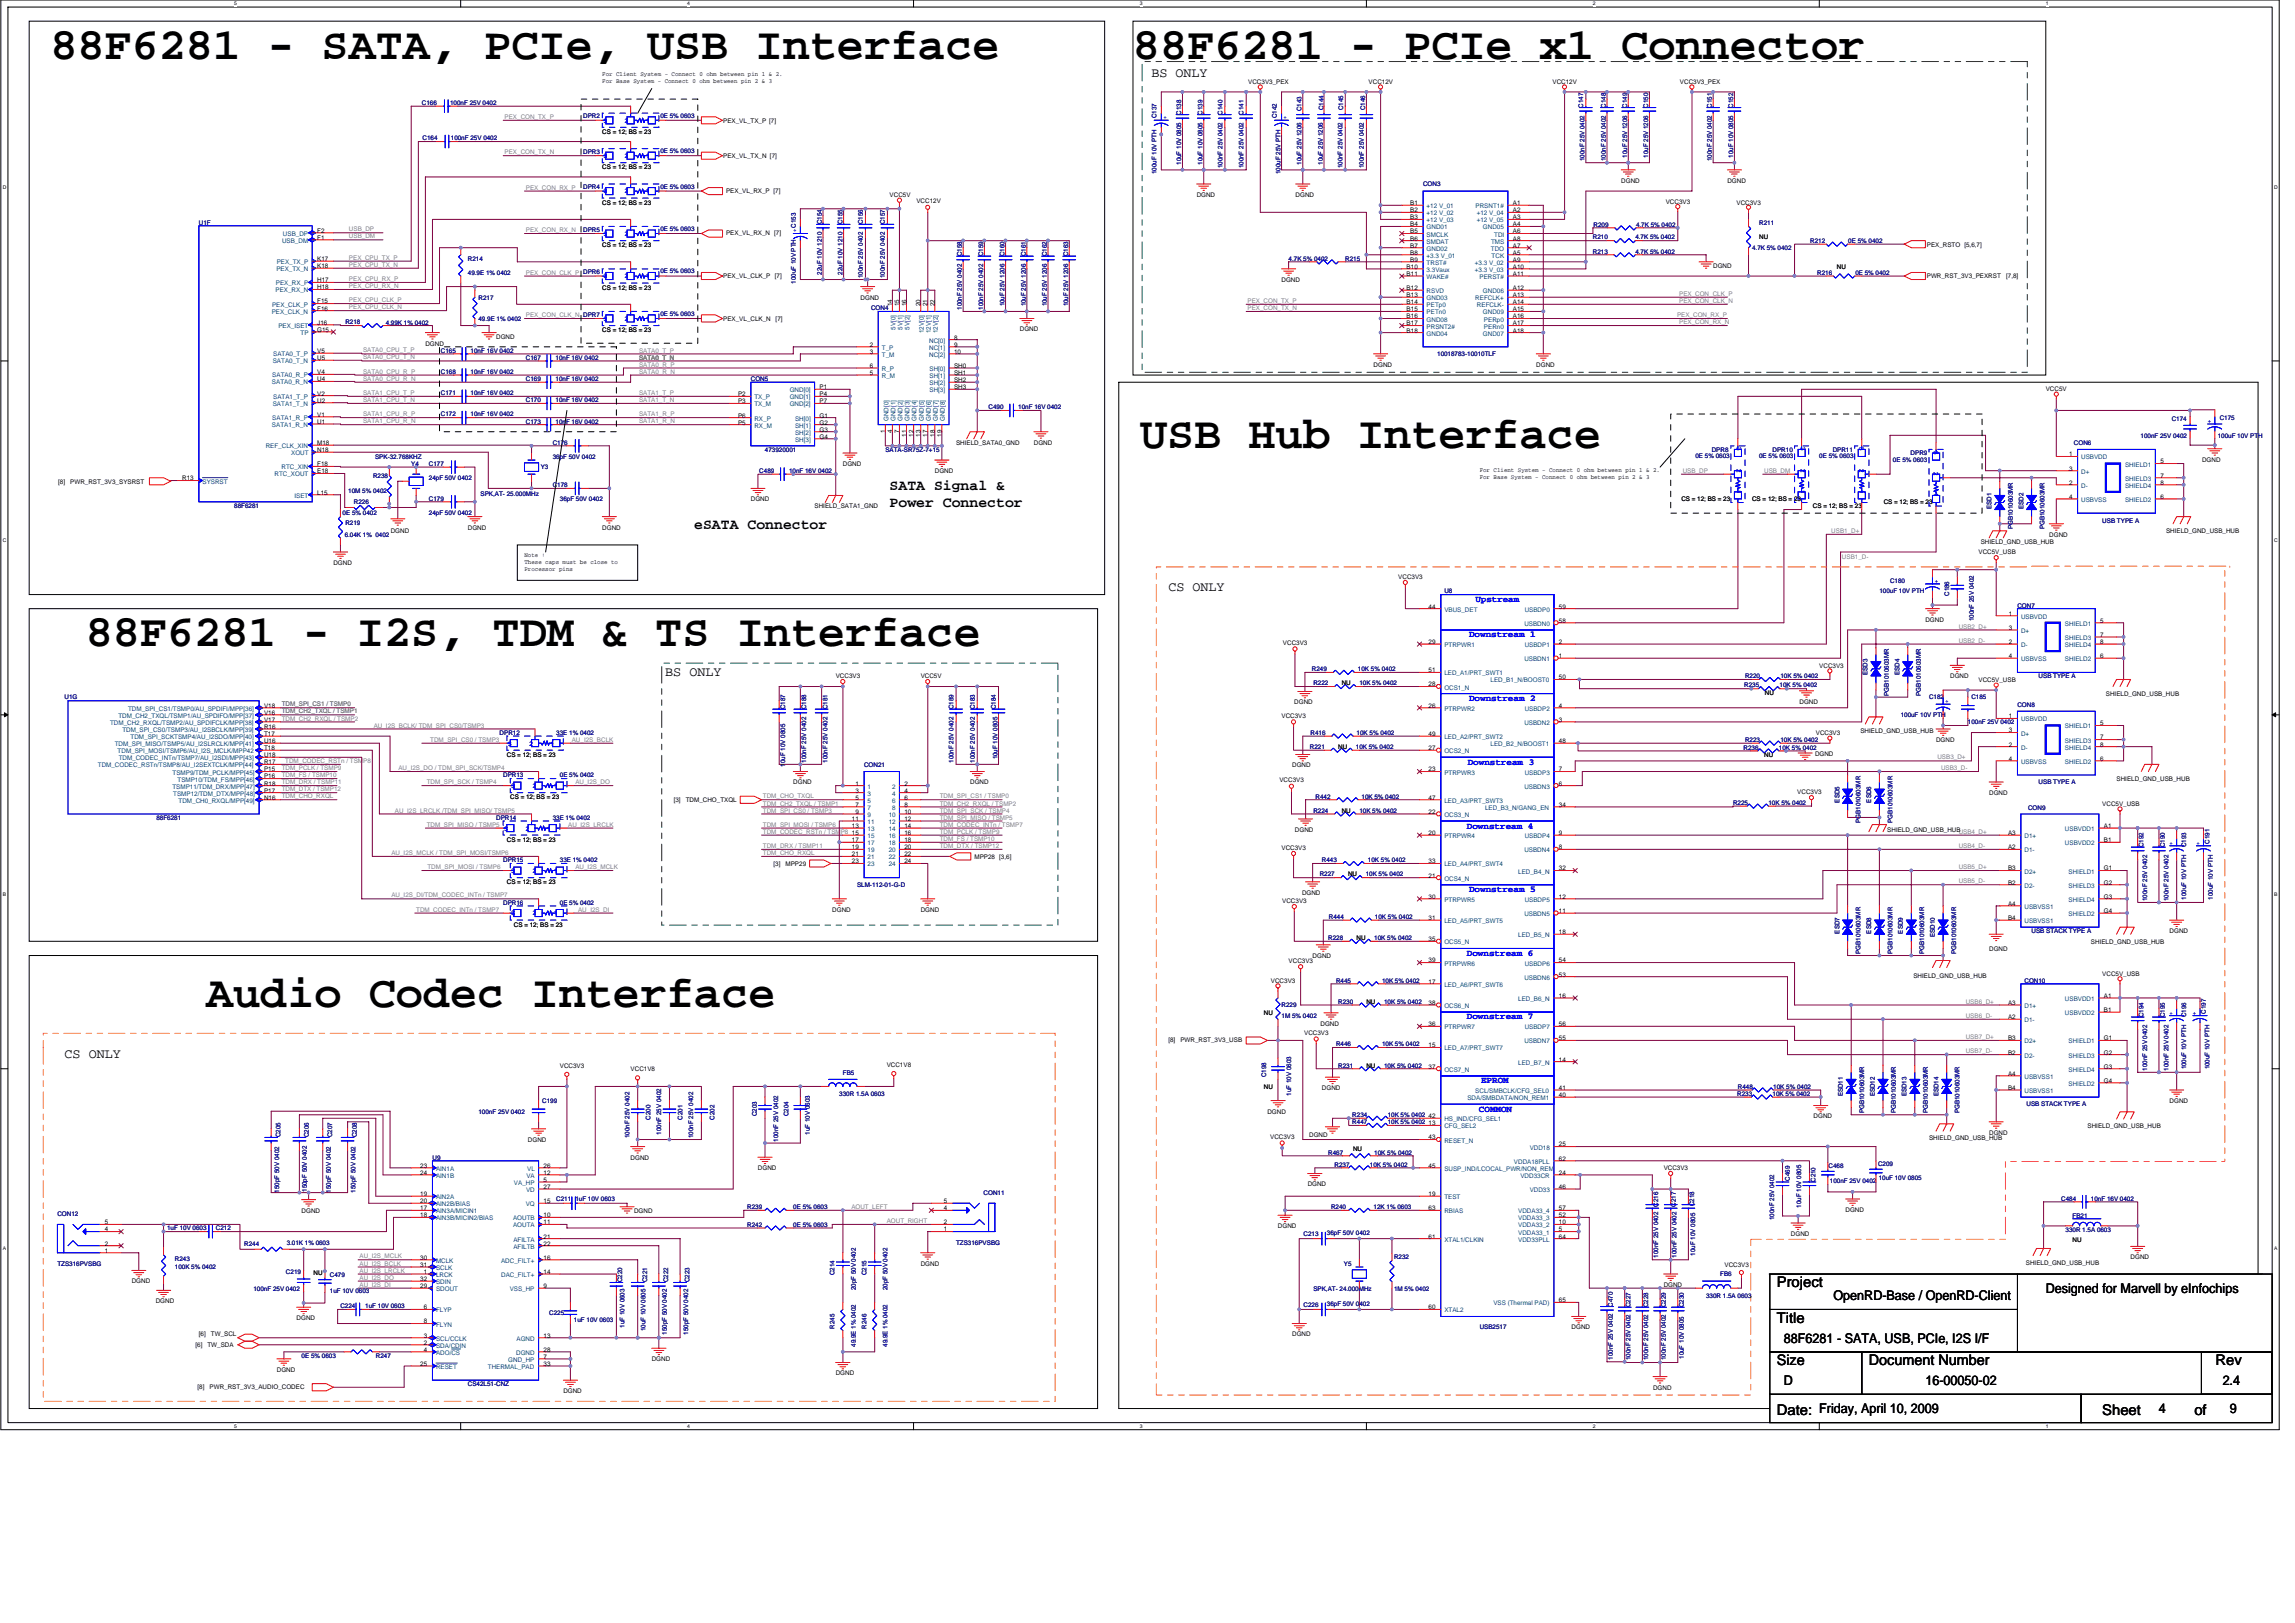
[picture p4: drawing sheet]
<svg xmlns="http://www.w3.org/2000/svg" width="420mm" height="297mm" viewBox="0 0 420 297" stroke-linecap="round" stroke-linejoin="round" font-family="sans-serif">
<defs><g id="words">
<g font-size="8.3">
<text x="9.2" y="10.8">88F6281 - SATA, PCIe, USB Interface</text>
<text x="207.4" y="10.8">88F6281 - PCIe x1 Connector</text>
<text x="208.7" y="82">USB Hub Interface</text>
<text x="15.7" y="118.3">88F6281 - I2S, TDM &amp; TS Interface</text>
<text x="37.7" y="184.4">Audio Codec Interface</text>
</g>
<g font-size="2.7">
<text x="162.9" y="89.7">SATA Signal &amp;</text>
<text x="162.9" y="92.8">Power Connector</text>
<text x="127.1" y="96.8">eSATA Connector</text>
<text x="325.3" y="235.6">Project</text>
<text x="325.3" y="242.1">Title</text>
<text x="325.3" y="249.8">Size</text>
<text x="342.1" y="249.9">Document Number</text>
<text x="405.6" y="249.9">Rev</text>
<text x="325.3" y="258.9">Date: Friday, April 10, 2009</text>
<text x="384.9" y="258.9">Sheet</text>
<text x="401.7" y="258.9">of</text>
</g>
<g font-size="2.5">
<text x="210.8" y="14.1">BS ONLY</text>
<text x="213.9" y="108.2">CS ONLY</text>
<text x="121.8" y="123.7">BS ONLY</text>
<text x="11.8" y="193.7">CS ONLY</text>
<text x="335.7" y="238">OpenRD-Base / OpenRD-Client</text>
<text x="374.5" y="236.7">Designed for Marvell by eInfochips</text>
<text x="326.6" y="245.7">88F6281 - SATA, USB, PCIe, I2S I/F</text>
<text x="326.6" y="253.5">D</text>
<text x="352.5" y="253.5">16-00050-02</text>
<text x="406.9" y="253.5">2.4</text>
<text x="395.3" y="258.7">4</text>
<text x="408.2" y="258.7">9</text>
</g>
<g font-size="1.7" fill="#00f">
<text x="270.1" y="110.2">Upstream</text>
<text x="269" y="116.7">Downstream 1</text>
<text x="269" y="128.3">Downstream 2</text>
<text x="268.7" y="140">Downstream 3</text>
<text x="268.6" y="151.6">Downstream 4</text>
<text x="269" y="163.3">Downstream 5</text>
<text x="268.6" y="175">Downstream 6</text>
<text x="268.6" y="186.5">Downstream 7</text>
<text x="270.8" y="203.5">COMMON</text>
<text x="271.2" y="198.3">EPROM</text>
</g>
<g font-size="1.2">
<text x="110.3" y="13.9">For Client System - Connect 0 ohm between pin 1 &amp; 2.</text>
<text x="110.3" y="15.2">For Base System - Connect 0 ohm between pin 2 &amp; 3</text>
<text x="228.5" y="15.5">VCC3V3_PEX</text>
<text x="250.6" y="15.5">VCC12V</text>
<text x="284.2" y="15.5">VCC12V</text>
<text x="307.6" y="15.5">VCC3V3_PEX</text>
<text x="132.4" y="22.5">PEX_VL_TX_P [7]</text>
<text x="110.3" y="24.5">CS = 12; BS = 23</text>
<text x="132.4" y="28.9">PEX_VL_TX_N [7]</text>
<text x="110.3" y="31">CS = 12; BS = 23</text>
<text x="132.9" y="35.3">PEX_VL_RX_P [7]</text>
<text x="296.8" y="33.5">DGND</text>
<text x="316.2" y="33.5">DGND</text>
<text x="110.3" y="37.5">CS = 12; BS = 23</text>
<text x="162.9" y="36">VCC5V</text>
<text x="167.8" y="37.2">VCC12V</text>
<text x="219.1" y="36">DGND</text>
<text x="237.2" y="36">DGND</text>
<text x="258.2" y="37.5">B1</text>
<text x="258.2" y="38.8">B2</text>
<text x="258.2" y="40.1">B3</text>
<text x="258.2" y="41.4">B4</text>
<text x="277" y="38.8">A2</text>
<text x="277" y="40.1">A3</text>
<text x="277" y="41.4">A4</text>
<text x="277" y="37.5">A1</text>
<text x="305" y="37.3">VCC3V3</text>
<text x="317.9" y="37.5">VCC3V3</text>
<text x="58.1" y="43.9">F1</text>
<text x="58.1" y="42.6">F2</text>
<text x="58.1" y="47.8">K17</text>
<text x="110.3" y="45.3">CS = 12; BS = 23</text>
<text x="132.9" y="43.1">PEX_VL_RX_N [7]</text>
<text x="258.2" y="42.7">B5</text>
<text x="258.2" y="44">B6</text>
<text x="258.2" y="45.3">B7</text>
<text x="258.2" y="46.6">B8</text>
<text x="258.2" y="47.9">B9</text>
<text x="277" y="42.7">A6</text>
<text x="277" y="44">A8</text>
<text x="277" y="45.3">A7</text>
<text x="277" y="47.9">A9</text>
<text x="277" y="46.6">A5</text>
<text x="322.1" y="43.8">NU</text>
<text x="352.8" y="45.1">PEX_RSTO [5,6,7]</text>
<text x="58.1" y="49.1">K18</text>
<text x="58.1" y="51.7">H17</text>
<text x="58.1" y="53">H18</text>
<text x="110.3" y="53">CS = 12; BS = 23</text>
<text x="132.4" y="50.9">PEX_VL_CLK_P</text>
<text x="141.9" y="50.9">[7]</text>
<text x="234.6" y="51.6">DGND</text>
<text x="257.5" y="49.2">B10</text>
<text x="257.5" y="50.5">B11</text>
<text x="257.5" y="53.1">B12</text>
<text x="277" y="50.5">A11</text>
<text x="277" y="49.2">A10</text>
<text x="277" y="53.1">A12</text>
<text x="313.6" y="49">DGND</text>
<text x="336.3" y="49.3">NU</text>
<text x="352.8" y="50.9">PWR_RST_3V3_PEXRST</text>
<text x="367.3" y="50.9">[7,8]</text>
<text x="58.1" y="55.5">F15</text>
<text x="58.1" y="56.8">F16</text>
<text x="58.1" y="59.4">J16</text>
<text x="132.4" y="58.7">PEX_VL_CLK_N</text>
<text x="142" y="58.7">[7]</text>
<text x="157.6" y="54.8">DGND</text>
<text x="163.4" y="56.1" transform="rotate(-90 163.4 56.1)">14</text>
<text x="164.6" y="56.1" transform="rotate(-90 164.6 56.1)">15</text>
<text x="165.9" y="56.1" transform="rotate(-90 165.9 56.1)">16</text>
<text x="168.5" y="56.1" transform="rotate(-90 168.5 56.1)">20</text>
<text x="169.8" y="56.1" transform="rotate(-90 169.8 56.1)">21</text>
<text x="171.1" y="56.1" transform="rotate(-90 171.1 56.1)">22</text>
<text x="257.5" y="54.4">B13</text>
<text x="257.5" y="55.7">B14</text>
<text x="257.5" y="57">B15</text>
<text x="257.5" y="58.3">B16</text>
<text x="257.5" y="59.6">B17</text>
<text x="277" y="54.4">A13</text>
<text x="277" y="58.3">A16</text>
<text x="277" y="59.6">A17</text>
<text x="277" y="57">A15</text>
<text x="277" y="55.7">A14</text>
<text x="58.1" y="60.7">G15</text>
<text x="58.1" y="64.6">V5</text>
<text x="58.1" y="65.9">U5</text>
<text x="77.9" y="63.2">DGND</text>
<text x="90.8" y="62">DGND</text>
<text x="110.3" y="60.8">CS = 12; BS = 23</text>
<text x="159.2" y="63.5">2</text>
<text x="159.2" y="64.7">3</text>
<text x="174.7" y="62.1">8</text>
<text x="174.7" y="63.5">9</text>
<text x="174.7" y="64.7">10</text>
<text x="186.7" y="60.7">DGND</text>
<text x="257.5" y="60.9">B18</text>
<text x="277" y="60.9">A18</text>
<text x="58.1" y="69.8">U4</text>
<text x="58.1" y="68.5">V4</text>
<text x="150" y="71.2">P1</text>
<text x="159.2" y="67.3">6</text>
<text x="159.2" y="68.6">5</text>
<text x="174.7" y="67.3">SH0</text>
<text x="174.7" y="68.6">SH1</text>
<text x="174.7" y="69.9">SH2</text>
<text x="174.7" y="71.2">SH3</text>
<text x="251.5" y="67.1">DGND</text>
<text x="281.3" y="67.1">DGND</text>
<text x="374.5" y="71.5">VCC5V</text>
<text x="58.1" y="77.6">U1</text>
<text x="58.1" y="72.4">V2</text>
<text x="58.1" y="73.7">U2</text>
<text x="58.1" y="76.3">V1</text>
<text x="135.1" y="72.5">P2</text>
<text x="135.1" y="73.8">P3</text>
<text x="135.1" y="77.7">P5</text>
<text x="135.1" y="76.4">P6</text>
<text x="150" y="76.4">G1</text>
<text x="150" y="77.7">G2</text>
<text x="150" y="72.5">P4</text>
<text x="150" y="73.8">P7</text>
<text x="58.1" y="82.7">N18</text>
<text x="58.1" y="81.4">M18</text>
<text x="150" y="79">G3</text>
<text x="150" y="80.3">G4</text>
<text x="162.1" y="79.3" transform="rotate(-90 162.1 79.3)">1</text>
<text x="163.4" y="79.3" transform="rotate(-90 163.4 79.3)">4</text>
<text x="164.6" y="79.3" transform="rotate(-90 164.6 79.3)">7</text>
<text x="165.9" y="79.9" transform="rotate(-90 165.9 79.9)">11</text>
<text x="167.2" y="79.9" transform="rotate(-90 167.2 79.9)">12</text>
<text x="168.5" y="79.9" transform="rotate(-90 168.5 79.9)">13</text>
<text x="169.8" y="79.9" transform="rotate(-90 169.8 79.9)">17</text>
<text x="171.1" y="79.9" transform="rotate(-90 171.1 79.9)">18</text>
<text x="172.4" y="79.9" transform="rotate(-90 172.4 79.9)">19</text>
<text x="175" y="81.4">SHIELD_SATA0_GND</text>
<text x="189.3" y="81.4">DGND</text>
<text x="378.8" y="83.5">1</text>
<text x="10.7" y="88.5">[8]</text>
<text x="12.9" y="88.5">PWR_RST_3V3_SYSRST</text>
<text x="33.3" y="87.9">R13</text>
<text x="58.1" y="86.6">E18</text>
<text x="58.1" y="85.3">F18</text>
<text x="154.3" y="85.3">DGND</text>
<text x="171.1" y="86.6">DGND</text>
<text x="270.9" y="86.4">For Client System - Connect 0 ohm between pin 1 &amp; 2.</text>
<text x="270.9" y="87.7">For Base System - Connect 0 ohm between pin 2 &amp; 3</text>
<text x="378.8" y="86.1">3</text>
<text x="378.8" y="88.7">2</text>
<text x="395.5" y="84.8">5</text>
<text x="395.5" y="87.4">7</text>
<text x="395.5" y="88.7">8</text>
<text x="403.2" y="84.5">DGND</text>
<text x="58.1" y="90.5">L15</text>
<text x="137.5" y="91.8">DGND</text>
<text x="149.1" y="93">SHIELD_SATA1_GND</text>
<text x="307.8" y="91.6">CS = 12; BS = 23</text>
<text x="320.8" y="91.8">CS = 12; BS = 23</text>
<text x="331.9" y="93">CS = 12; BS = 23</text>
<text x="344.9" y="92.3">CS = 12; BS = 23</text>
<text x="378.8" y="91.3">4</text>
<text x="395.5" y="91.3">6</text>
<text x="71.5" y="97.6">DGND</text>
<text x="85.7" y="96.9">DGND</text>
<text x="96" y="102">Note :</text>
<text x="110.3" y="96.9">DGND</text>
<text x="362.2" y="101.5">VCC5V_USB</text>
<text x="362.6" y="99.7">SHIELD_GND_USB_HUB</text>
<text x="375.2" y="98.2">DGND</text>
<text x="396.5" y="97.6">SHIELD_GND_USB_HUB</text>
<text x="61" y="103.4">DGND</text>
<text x="96" y="103.3">These caps must be close to</text>
<text x="96" y="104.5">Processor pins</text>
<text x="256" y="106">VCC3V3</text>
<text x="261.5" y="111.4">44</text>
<text x="285.4" y="114">58</text>
<text x="285.4" y="111.4">59</text>
<text x="352.5" y="113.8">DGND</text>
<text x="367.8" y="112.7">1</text>
<text x="384.5" y="114">5</text>
<text x="234.9" y="118">VCC3V3</text>
<text x="261.5" y="117.9">29</text>
<text x="285.4" y="117.9">2</text>
<text x="367.8" y="115.3">3</text>
<text x="367.8" y="117.9">2</text>
<text x="384.5" y="116.6">7</text>
<text x="384.5" y="117.9">8</text>
<text x="153" y="124.1">VCC3V3</text>
<text x="168.6" y="124.1">VCC5V</text>
<text x="245.6" y="125.4">NU</text>
<text x="261.5" y="125.6">28</text>
<text x="261.5" y="123">51</text>
<text x="285.4" y="120.4">1</text>
<text x="285.4" y="124.3">50</text>
<text x="333.1" y="122.2">VCC3V3</text>
<text x="357" y="124.1">DGND</text>
<text x="362.2" y="124.8">VCC5V_USB</text>
<text x="367.8" y="120.4">4</text>
<text x="384.5" y="120.4">6</text>
<text x="48.4" y="130.8">V16</text>
<text x="48.4" y="129.5">V18</text>
<text x="234.6" y="131.4">VCC3V3</text>
<text x="236.9" y="128.9">DGND</text>
<text x="261.5" y="129.5">26</text>
<text x="285.4" y="129.5">4</text>
<text x="323.1" y="127.1">NU</text>
<text x="329.4" y="128.8">DGND</text>
<text x="367.8" y="131.5">1</text>
<text x="385.5" y="127.4">SHIELD_GND_USB_HUB</text>
<text x="48.4" y="134.7">T17</text>
<text x="48.4" y="133.4">R16</text>
<text x="48.4" y="136">U16</text>
<text x="48.4" y="137.3">T18</text>
<text x="48.4" y="132.1">V17</text>
<text x="245" y="137.1">NU</text>
<text x="261.5" y="137.3">27</text>
<text x="261.5" y="134.7">49</text>
<text x="285.4" y="132.1">3</text>
<text x="285.4" y="136">48</text>
<text x="332.4" y="134.5">VCC3V3</text>
<text x="340.6" y="134.2">SHIELD_GND_USB_HUB</text>
<text x="354.4" y="135.8">DGND</text>
<text x="367.8" y="134">3</text>
<text x="367.8" y="136.6">2</text>
<text x="384.5" y="132.8">5</text>
<text x="384.5" y="135.3">7</text>
<text x="384.5" y="136.6">8</text>
<text x="48.4" y="142.5">P16</text>
<text x="48.4" y="141.2">P15</text>
<text x="48.4" y="143.8">R18</text>
<text x="48.4" y="138.6">U18</text>
<text x="48.4" y="139.9">R17</text>
<text x="92.8" y="138.5">CS = 12; BS = 23</text>
<text x="145.2" y="143.6">DGND</text>
<text x="156.6" y="143.8">1</text>
<text x="165.6" y="143.8">2</text>
<text x="177.6" y="143.6">DGND</text>
<text x="234.2" y="143.2">VCC3V3</text>
<text x="236.6" y="140.5">DGND</text>
<text x="261.5" y="141.2">23</text>
<text x="285.4" y="143.8">6</text>
<text x="285.4" y="141.2">7</text>
<text x="323" y="138.5">NU</text>
<text x="332.3" y="138.4">DGND</text>
<text x="367.8" y="139.2">4</text>
<text x="384.5" y="139.2">6</text>
<text x="387.5" y="142.9">SHIELD_GND_USB_HUB</text>
<text x="48.4" y="145.1">P17</text>
<text x="48.4" y="146.3">N16</text>
<text x="93.4" y="146.3">CS = 12; BS = 23</text>
<text x="123.3" y="146.8">[3]</text>
<text x="125.5" y="146.8">TDM_CHO_TXQL</text>
<text x="156.6" y="145.1">3</text>
<text x="156.6" y="146.3">5</text>
<text x="156.6" y="147.7">7</text>
<text x="156.6" y="148.9">9</text>
<text x="165.6" y="148.9">10</text>
<text x="165.6" y="145.1">4</text>
<text x="165.6" y="146.3">6</text>
<text x="165.6" y="147.7">8</text>
<text x="245.6" y="148.8">NU</text>
<text x="261.5" y="148.9">22</text>
<text x="261.5" y="146.3">47</text>
<text x="285.4" y="147.7">34</text>
<text x="329" y="145.4">VCC3V3</text>
<text x="364.2" y="145.5">DGND</text>
<text x="384.9" y="147.4">VCC5V_USB</text>
<text x="92.8" y="154.1">CS = 12; BS = 23</text>
<text x="156" y="150.2">11</text>
<text x="156" y="151.5">13</text>
<text x="156" y="152.8">15</text>
<text x="156" y="154.1">17</text>
<text x="156" y="155.4">19</text>
<text x="165.6" y="150.2">12</text>
<text x="165.6" y="151.5">14</text>
<text x="165.6" y="152.8">16</text>
<text x="165.6" y="154.1">18</text>
<text x="165.6" y="155.4">20</text>
<text x="234.6" y="155.5">VCC3V3</text>
<text x="237.1" y="152.3">DGND</text>
<text x="261.5" y="152.8">20</text>
<text x="285.4" y="155.4">8</text>
<text x="285.4" y="152.8">9</text>
<text x="345.5" y="152.3">SHIELD_GND_USB_HUB</text>
<text x="367.6" y="152.8">A3</text>
<text x="367.6" y="155.4">A2</text>
<text x="385.2" y="151.5">A1</text>
<text x="385.2" y="154.1">B1</text>
<text x="92.8" y="161.8">CS = 12; BS = 23</text>
<text x="141.6" y="158.5">[3]</text>
<text x="143.8" y="158.5">MPP29</text>
<text x="156" y="156.7">21</text>
<text x="156" y="158">23</text>
<text x="165.6" y="156.7">22</text>
<text x="165.6" y="158">24</text>
<text x="178.4" y="157.2">MPP28 [3,6]</text>
<text x="246.8" y="160.4">NU</text>
<text x="261.5" y="160.6">21</text>
<text x="261.5" y="158">33</text>
<text x="285.4" y="159.3">32</text>
<text x="367.6" y="161.9">B2</text>
<text x="367.6" y="159.3">B3</text>
<text x="385.2" y="159.3">G1</text>
<text x="385.2" y="161.9">G2</text>
<text x="152.4" y="166.9">DGND</text>
<text x="168.6" y="166.9">DGND</text>
<text x="234.7" y="165.2">VCC3V3</text>
<text x="238.4" y="163.8">DGND</text>
<text x="261.5" y="164.5">30</text>
<text x="285.4" y="167.1">11</text>
<text x="285.4" y="164.5">12</text>
<text x="367.6" y="165.8">A4</text>
<text x="385.2" y="167.1">G4</text>
<text x="385.2" y="164.5">G3</text>
<text x="94.1" y="169.6">CS = 12; BS = 23</text>
<text x="248.4" y="172.1">NU</text>
<text x="261.5" y="172.3">35</text>
<text x="261.5" y="168.4">31</text>
<text x="285.4" y="171">18</text>
<text x="367.6" y="168.4">B4</text>
<text x="382.8" y="172.7">SHIELD_GND_USB_HUB</text>
<text x="397.2" y="170.8">DGND</text>
<text x="232.7" y="179.8">VCC3V3</text>
<text x="235.9" y="176.2">VCC3V3</text>
<text x="240.3" y="175.3">DGND</text>
<text x="261.5" y="176.1">39</text>
<text x="285.4" y="178.7">53</text>
<text x="285.4" y="176.1">54</text>
<text x="350.3" y="178.9">SHIELD_GND_USB_HUB</text>
<text x="364.2" y="174">DGND</text>
<text x="384.9" y="178.5">VCC5V_USB</text>
<text x="231.4" y="185.7">NU</text>
<text x="250.2" y="183.7">NU</text>
<text x="261.5" y="183.9">38</text>
<text x="261.5" y="180">17</text>
<text x="285.4" y="182.6">16</text>
<text x="367.6" y="183.9">A3</text>
<text x="385.2" y="182.6">A1</text>
<text x="385.2" y="185.2">B1</text>
<text x="213.9" y="190.7">[8]</text>
<text x="216.1" y="190.7">PWR_RST_3V3_USB</text>
<text x="238.8" y="189.4">VCC3V3</text>
<text x="241.8" y="187.7">DGND</text>
<text x="261.5" y="187.8">36</text>
<text x="261.5" y="191.7">15</text>
<text x="285.4" y="190.4">55</text>
<text x="285.4" y="187.8">56</text>
<text x="367.6" y="186.5">A2</text>
<text x="367.6" y="190.4">B3</text>
<text x="385.2" y="190.4">G1</text>
<text x="102.5" y="195.4">VCC3V3</text>
<text x="115.5" y="196">VCC1V8</text>
<text x="162.3" y="195.3">VCC1V8</text>
<text x="250.2" y="195.4">NU</text>
<text x="261.5" y="195.6">37</text>
<text x="285.4" y="194.3">14</text>
<text x="367.6" y="196.9">A4</text>
<text x="367.6" y="193">B2</text>
<text x="385.2" y="193">G2</text>
<text x="385.2" y="195.6">G3</text>
<text x="231.4" y="199.3">NU</text>
<text x="232" y="203.8">DGND</text>
<text x="242" y="199.5">DGND</text>
<text x="285.4" y="199.5">41</text>
<text x="285.4" y="200.8">40</text>
<text x="367.6" y="199.5">B4</text>
<text x="385.2" y="198.2">G4</text>
<text x="397.2" y="201.9">DGND</text>
<text x="96.7" y="209">DGND</text>
<text x="232.5" y="208.5">VCC3V3</text>
<text x="239.7" y="208.1">DGND</text>
<text x="261.5" y="204.6">42</text>
<text x="261.5" y="208.5">43</text>
<text x="261.5" y="206">13</text>
<text x="285.4" y="209.8">25</text>
<text x="332" y="204.7">DGND</text>
<text x="353.2" y="208.7">SHIELD_GND_USB_HUB</text>
<text x="364.2" y="207.7">DGND</text>
<text x="382.2" y="206.5">SHIELD_GND_USB_HUB</text>
<text x="77" y="213.7">23</text>
<text x="77" y="215">24</text>
<text x="99.5" y="215">12</text>
<text x="99.5" y="213.7">26</text>
<text x="115.5" y="212.2">DGND</text>
<text x="138.8" y="214.2">DGND</text>
<text x="247.7" y="210.7">NU</text>
<text x="261.5" y="213.7">45</text>
<text x="285.4" y="215">24</text>
<text x="285.4" y="212.4">62</text>
<text x="304.6" y="214.2">VCC3V3</text>
<text x="55.2" y="221.9">DGND</text>
<text x="77" y="221.5">17</text>
<text x="77" y="220.2">20</text>
<text x="77" y="218.9">19</text>
<text x="99.5" y="217.6">27</text>
<text x="99.5" y="220.2">15</text>
<text x="99.5" y="216.3">5</text>
<text x="116.1" y="221.9">DGND</text>
<text x="172.8" y="221.5">4</text>
<text x="172.8" y="220.2">5</text>
<text x="239.4" y="217.1">DGND</text>
<text x="261.5" y="221.5">63</text>
<text x="261.5" y="218.9">19</text>
<text x="285.4" y="217.6">46</text>
<text x="285.4" y="221.5">57</text>
<text x="337.9" y="221.8">DGND</text>
<text x="19.2" y="228">2</text>
<text x="19.2" y="225.4">4</text>
<text x="19.2" y="224.1">5</text>
<text x="77" y="222.8">18</text>
<text x="99.5" y="222.8">10</text>
<text x="99.5" y="224.1">11</text>
<text x="99.5" y="226.7">21</text>
<text x="99.5" y="228">22</text>
<text x="172.8" y="225.4">1</text>
<text x="172.8" y="224.1">2</text>
<text x="234" y="224.8">DGND</text>
<text x="261.5" y="226.7">61</text>
<text x="285.4" y="225.4">5</text>
<text x="285.4" y="224.1">10</text>
<text x="285.4" y="222.8">52</text>
<text x="285.4" y="226.7">64</text>
<text x="327.9" y="226.2">DGND</text>
<text x="379.4" y="227.2">NU</text>
<text x="19.2" y="229.3">1</text>
<text x="57.4" y="233.3">NU</text>
<text x="77" y="230.5">30</text>
<text x="77" y="231.9">31</text>
<text x="77.6" y="233.2">1</text>
<text x="99.5" y="230.5">16</text>
<text x="99.5" y="233.2">14</text>
<text x="168.6" y="231.6">DGND</text>
<text x="315.7" y="231.8">VCC3V3</text>
<text x="370.9" y="231.5">SHIELD_GND_USB_HUB</text>
<text x="390.1" y="230.5">DGND</text>
<text x="24.1" y="234.9">DGND</text>
<text x="28.5" y="238.5">DGND</text>
<text x="77" y="235.7">29</text>
<text x="77" y="234.4">32</text>
<text x="77.6" y="239.6">6</text>
<text x="99.5" y="235.7">9</text>
<text x="261.5" y="239.6">60</text>
<text x="285.4" y="238.3">65</text>
<text x="304.6" y="235.5">DGND</text>
<text x="36.4" y="244.6">[6]</text>
<text x="38.6" y="244.6">TW_SCL</text>
<text x="54.3" y="241.6">DGND</text>
<text x="77.6" y="244.8">3</text>
<text x="77.6" y="242.2">8</text>
<text x="99.5" y="244.8">13</text>
<text x="236.6" y="244.6">DGND</text>
<text x="287.7" y="243.3">DGND</text>
<text x="35.8" y="246.5">[6]</text>
<text x="38" y="246.5">TW_SDA</text>
<text x="50.7" y="251.1">DGND</text>
<text x="77" y="250">25</text>
<text x="77.6" y="246.1">2</text>
<text x="77.6" y="247.4">4</text>
<text x="99.5" y="247.4">28</text>
<text x="99.5" y="248.7">7</text>
<text x="99.5" y="250">33</text>
<text x="119.3" y="249.2">DGND</text>
<text x="153" y="251.7">DGND</text>
<text x="36.2" y="254.2">[8]</text>
<text x="38.4" y="254.2">PWR_RST_3V3_AUDIO_CODEC</text>
<text x="103.1" y="255">DGND</text>
<text x="302.6" y="254.3">DGND</text>
</g>
<g font-size="1.2" fill="#000080">
<text x="77.2" y="19.2">C166</text>
<text x="82.4" y="19.2">100nF 25V 0402</text>
<text x="106.8" y="21.7">DPR2</text>
<text x="120.9" y="21.5">0E 5% 0603</text>
<text x="211.7" y="21.6" transform="rotate(-90 211.7 21.6)">C137</text>
<text x="216.3" y="21" transform="rotate(-90 216.3 21)">C138</text>
<text x="220.2" y="21" transform="rotate(-90 220.2 21)">C139</text>
<text x="223.8" y="21" transform="rotate(-90 223.8 21)">C140</text>
<text x="227.7" y="21" transform="rotate(-90 227.7 21)">C141</text>
<text x="233.8" y="21.6" transform="rotate(-90 233.8 21.6)">C142</text>
<text x="238.3" y="20.3" transform="rotate(-90 238.3 20.3)">C143</text>
<text x="242.3" y="20.2" transform="rotate(-90 242.3 20.2)">C144</text>
<text x="245.9" y="20.2" transform="rotate(-90 245.9 20.2)">C145</text>
<text x="249.9" y="20.2" transform="rotate(-90 249.9 20.2)">C146</text>
<text x="289.8" y="19.7" transform="rotate(-90 289.8 19.7)">C147</text>
<text x="294" y="19.7" transform="rotate(-90 294 19.7)">C148</text>
<text x="297.9" y="19.7" transform="rotate(-90 297.9 19.7)">C149</text>
<text x="301.8" y="19.7" transform="rotate(-90 301.8 19.7)">C150</text>
<text x="313.4" y="19.7" transform="rotate(-90 313.4 19.7)">C151</text>
<text x="317.3" y="19.7" transform="rotate(-90 317.3 19.7)">C152</text>
<text x="77.4" y="25.7">C164</text>
<text x="82.5" y="25.7">100nF 25V 0402</text>
<text x="106.8" y="28.2">DPR3</text>
<text x="120.9" y="28">0E 5% 0603</text>
<text x="290.1" y="29.5" transform="rotate(-90 290.1 29.5)">100nF 25V 0402</text>
<text x="294" y="29.5" transform="rotate(-90 294 29.5)">100nF 25V 0402</text>
<text x="297.9" y="28.9" transform="rotate(-90 297.9 28.9)">10uF 25V 1206</text>
<text x="301.8" y="28.9" transform="rotate(-90 301.8 28.9)">10uF 25V 1206</text>
<text x="313.4" y="29.5" transform="rotate(-90 313.4 29.5)">100nF 25V 0402</text>
<text x="317.3" y="28.9" transform="rotate(-90 317.3 28.9)">10uF 10V 0805</text>
<text x="106.8" y="34.6">DPR4</text>
<text x="120.9" y="34.5">0E 5% 0603</text>
<text x="211.7" y="31.9" transform="rotate(-90 211.7 31.9)">100uF 10V PTH</text>
<text x="216.3" y="30.2" transform="rotate(-90 216.3 30.2)">10uF 10V 0805</text>
<text x="220.2" y="30.2" transform="rotate(-90 220.2 30.2)">10uF 10V 0805</text>
<text x="223.8" y="30.8" transform="rotate(-90 223.8 30.8)">100nF 25V 0402</text>
<text x="227.7" y="30.8" transform="rotate(-90 227.7 30.8)">100nF 25V 0402</text>
<text x="234.4" y="31.9" transform="rotate(-90 234.4 31.9)">100uF 25V PTH</text>
<text x="238.3" y="30.2" transform="rotate(-90 238.3 30.2)">10uF 25V 1206</text>
<text x="242.2" y="30.2" transform="rotate(-90 242.2 30.2)">10uF 25V 1206</text>
<text x="245.8" y="30.8" transform="rotate(-90 245.8 30.8)">100nF 25V 0402</text>
<text x="249.7" y="30.8" transform="rotate(-90 249.7 30.8)">100nF 25V 0402</text>
<text x="260.5" y="34.1">CON3</text>
<text x="36.4" y="41.1">U1F</text>
<text x="145.7" y="41.7" transform="rotate(-90 145.7 41.7)">C153</text>
<text x="150.5" y="41.1" transform="rotate(-90 150.5 41.1)">C154</text>
<text x="154.2" y="41.1" transform="rotate(-90 154.2 41.1)">C155</text>
<text x="158" y="41.1" transform="rotate(-90 158 41.1)">C156</text>
<text x="162" y="41.1" transform="rotate(-90 162 41.1)">C157</text>
<text x="291.7" y="41.5">R209</text>
<text x="299.5" y="41.5">4.7K 5% 0402</text>
<text x="322.1" y="41.2">R211</text>
<text x="85.7" y="47.7">R214</text>
<text x="106.8" y="42.4">DPR5</text>
<text x="120.9" y="42.3">0E 5% 0603</text>
<text x="176.1" y="46.9" transform="rotate(-90 176.1 46.9)">C158</text>
<text x="180" y="46.9" transform="rotate(-90 180 46.9)">C159</text>
<text x="183.9" y="46.9" transform="rotate(-90 183.9 46.9)">C160</text>
<text x="187.8" y="46.9" transform="rotate(-90 187.8 46.9)">C161</text>
<text x="191.7" y="46.9" transform="rotate(-90 191.7 46.9)">C162</text>
<text x="195.5" y="46.9" transform="rotate(-90 195.5 46.9)">C163</text>
<text x="235.9" y="47.7">4.7K 5% 0402</text>
<text x="246.3" y="47.7">R215</text>
<text x="291.6" y="46.4">R213</text>
<text x="291.6" y="43.8">R210</text>
<text x="299.4" y="46.4">4.7K 5% 0402</text>
<text x="299.4" y="43.8">4.7K 5% 0402</text>
<text x="320.8" y="45.8">4.7K 5% 0402</text>
<text x="331.4" y="44.5">R212</text>
<text x="338.4" y="44.5">0E 5% 0402</text>
<text x="85.7" y="50.3">49.9E 1% 0402</text>
<text x="106.8" y="50.2">DPR6</text>
<text x="120.9" y="50">0E 5% 0603</text>
<text x="145.7" y="51.9" transform="rotate(-90 145.7 51.9)">100uF 10V PTH</text>
<text x="150.5" y="50.2" transform="rotate(-90 150.5 50.2)">22uF 10V 1210</text>
<text x="154.2" y="50.2" transform="rotate(-90 154.2 50.2)">22uF 10V 1210</text>
<text x="158" y="50.9" transform="rotate(-90 158 50.9)">100nF 25V 0402</text>
<text x="162" y="50.9" transform="rotate(-90 162 50.9)">100nF 25V 0402</text>
<text x="332.7" y="50.3">R216</text>
<text x="339.7" y="50.3">0E 5% 0402</text>
<text x="63.2" y="59.4">R218</text>
<text x="70.6" y="59.5">4.99K 1% 0402</text>
<text x="87.6" y="54.8">R217</text>
<text x="87.6" y="58.7">49.9E 1% 0402</text>
<text x="106.8" y="57.9">DPR7</text>
<text x="120.9" y="57.8">0E 5% 0603</text>
<text x="159.5" y="56.8">CON4</text>
<text x="176.1" y="56.7" transform="rotate(-90 176.1 56.7)">100nF 25V 0402</text>
<text x="180" y="56.7" transform="rotate(-90 180 56.7)">100nF 25V 0402</text>
<text x="183.9" y="56.1" transform="rotate(-90 183.9 56.1)">10uF 25V 1206</text>
<text x="187.8" y="56.1" transform="rotate(-90 187.8 56.1)">10uF 25V 1206</text>
<text x="191.7" y="56.1" transform="rotate(-90 191.7 56.1)">10uF 25V 1206</text>
<text x="195.5" y="56.1" transform="rotate(-90 195.5 56.1)">10uF 25V 1206</text>
<text x="80.7" y="64.6">C165</text>
<text x="86.2" y="64.6">10nF 16V 0402</text>
<text x="96.3" y="65.8">C167</text>
<text x="101.7" y="65.8">10nF 16V 0402</text>
<text x="263.1" y="65.2">10018783-10010TLF</text>
<text x="80.7" y="68.4">C168</text>
<text x="86.2" y="68.4">10nF 16V 0402</text>
<text x="96.3" y="69.7">C169</text>
<text x="101.7" y="69.7">10nF 16V 0402</text>
<text x="137.5" y="69.7">CON5</text>
<text x="80.7" y="72.3">C171</text>
<text x="80.7" y="76.2">C172</text>
<text x="86.2" y="72.3">10nF 16V 0402</text>
<text x="86.2" y="76.2">10nF 16V 0402</text>
<text x="96.3" y="77.5">C173</text>
<text x="96.3" y="73.6">C170</text>
<text x="101.7" y="77.5">10nF 16V 0402</text>
<text x="101.7" y="73.6">10nF 16V 0402</text>
<text x="181" y="74.9">C490</text>
<text x="186.4" y="74.9">10nF 16V 0402</text>
<text x="397.6" y="77.1">C174</text>
<text x="406.4" y="76.9">C175</text>
<text x="68.7" y="84">SPK-32.768KHZ</text>
<text x="101.2" y="81.4">C176</text>
<text x="101.2" y="84">36pF 50V 0402</text>
<text x="140" y="82.7">473920001</text>
<text x="162.1" y="82.7">SATA-SR75Z-7+15</text>
<text x="310.4" y="83.8">0E 5% 0603</text>
<text x="313.4" y="82.7">DPR8</text>
<text x="322.1" y="83.8">0E 5% 0603</text>
<text x="324.5" y="82.7">DPR10</text>
<text x="333.1" y="83.8">0E 5% 0603</text>
<text x="335.5" y="82.7">DPR11</text>
<text x="349.8" y="83.3">DPR9</text>
<text x="379.7" y="81.4">CON6</text>
<text x="391.9" y="80.1">100nF 25V 0402</text>
<text x="406" y="80.2">100uF 10V PTH</text>
<text x="68.3" y="87.5">R238</text>
<text x="75.3" y="85.3">Y4</text>
<text x="78.5" y="85.3">C177</text>
<text x="78.5" y="87.9">24pF 50V 0402</text>
<text x="99" y="85.8">Y3</text>
<text x="101.2" y="89.2">C178</text>
<text x="139" y="86.6">C489</text>
<text x="144.5" y="86.6">10nF 16V 0402</text>
<text x="346.6" y="84.5">0E 5% 0603</text>
<text x="42.9" y="92.9">88F6281</text>
<text x="62.7" y="94.2">0E 5% 0402</text>
<text x="63.8" y="90.2">10M 5% 0402</text>
<text x="64.8" y="92.3">R226</text>
<text x="78.5" y="91.6">C179</text>
<text x="78.5" y="94.2">24pF 50V 0402</text>
<text x="88" y="90.8">SPK,AT- 25.000MHz</text>
<text x="102.5" y="91.8">36pF 50V 0402</text>
<text x="364.6" y="93.1" transform="rotate(-90 364.6 93.1)">ESD1</text>
<text x="370.4" y="93.1" transform="rotate(-90 370.4 93.1)">ESD2</text>
<text x="384.9" y="95.6">USB TYPE A</text>
<text x="63.1" y="98.4">6.04K 1% 0402</text>
<text x="63.2" y="96.2">R219</text>
<text x="368.5" y="96.9" transform="rotate(-90 368.5 96.9)">PGB1010603MR</text>
<text x="374.3" y="96.9" transform="rotate(-90 374.3 96.9)">PGB1010603MR</text>
<text x="346" y="106.7">C180</text>
<text x="264.4" y="108.6">U8</text>
<text x="344.1" y="108.6">100uF 10V PTH</text>
<text x="356.8" y="109.1" transform="rotate(-90 356.8 109.1)">C186</text>
<text x="361.3" y="113.7" transform="rotate(-90 361.3 113.7)">100nF 25V 0402</text>
<text x="369.3" y="111.2">CON7</text>
<text x="240.2" y="122.9">R249</text>
<text x="240.4" y="125.4">R222</text>
<text x="248.6" y="122.9">10K 5% 0402</text>
<text x="248.9" y="125.4">10K 5% 0402</text>
<text x="319.3" y="125.8">R235</text>
<text x="319.5" y="124.1">R220</text>
<text x="325.8" y="125.8">10K 5% 0402</text>
<text x="326" y="124.1">10K 5% 0402</text>
<text x="341.9" y="123.6" transform="rotate(-90 341.9 123.6)">ESD3</text>
<text x="347.8" y="123.6" transform="rotate(-90 347.8 123.6)">ESD4</text>
<text x="373.2" y="124.1">USB TYPE A</text>
<text x="11.8" y="128">U1G</text>
<text x="143.7" y="129.8" transform="rotate(-90 143.7 129.8)">C187</text>
<text x="147.6" y="129.8" transform="rotate(-90 147.6 129.8)">C188</text>
<text x="151.5" y="129.8" transform="rotate(-90 151.5 129.8)">C181</text>
<text x="174.6" y="129.8" transform="rotate(-90 174.6 129.8)">C189</text>
<text x="178.4" y="129.8" transform="rotate(-90 178.4 129.8)">C183</text>
<text x="182.3" y="129.8" transform="rotate(-90 182.3 129.8)">C184</text>
<text x="345.8" y="127.3" transform="rotate(-90 345.8 127.3)">PGB1010603MR</text>
<text x="348" y="131.3">100uF 10V PTH</text>
<text x="351.6" y="127.3" transform="rotate(-90 351.6 127.3)">PGB1010603MR</text>
<text x="353.2" y="128">C182</text>
<text x="360.9" y="128">C185</text>
<text x="369.3" y="129.3">CON8</text>
<text x="91.5" y="134.5">DPR12</text>
<text x="101.8" y="134.5">33E 1% 0402</text>
<text x="239.8" y="137.1">R221</text>
<text x="239.9" y="134.5">R416</text>
<text x="248.2" y="137.1">10K 5% 0402</text>
<text x="248.4" y="134.5">10K 5% 0402</text>
<text x="319.2" y="137.2">R236</text>
<text x="319.5" y="135.8">R223</text>
<text x="325.7" y="137.2">10K 5% 0402</text>
<text x="326" y="135.8">10K 5% 0402</text>
<text x="360.3" y="132.6">100nF 25V 0402</text>
<text x="92.1" y="142.3">DPR13</text>
<text x="102.5" y="142.3">0E 5% 0402</text>
<text x="143.7" y="140.3" transform="rotate(-90 143.7 140.3)">10uF 10V 0805</text>
<text x="147.6" y="139.6" transform="rotate(-90 147.6 139.6)">100nF 25V 0402</text>
<text x="151.5" y="139.6" transform="rotate(-90 151.5 139.6)">100nF 25V 0402</text>
<text x="158.2" y="140.3">CON21</text>
<text x="174.6" y="139.6" transform="rotate(-90 174.6 139.6)">100nF 25V 0402</text>
<text x="178.4" y="139.6" transform="rotate(-90 178.4 139.6)">100nF 25V 0402</text>
<text x="182.6" y="139" transform="rotate(-90 182.6 139)">10uF 10V 0805</text>
<text x="373.2" y="143.6">USB TYPE A</text>
<text x="240.4" y="148.8">R224</text>
<text x="240.8" y="146.2">R442</text>
<text x="248.9" y="148.8">10K 5% 0402</text>
<text x="249.3" y="146.2">10K 5% 0402</text>
<text x="317.3" y="147.3">R225</text>
<text x="323.8" y="147.3">10K 5% 0402</text>
<text x="336.8" y="146.9" transform="rotate(-90 336.8 146.9)">ESD5</text>
<text x="342.6" y="146.9" transform="rotate(-90 342.6 146.9)">ESD6</text>
<text x="371.3" y="148.2">CON9</text>
<text x="28.6" y="150.1">88F6281</text>
<text x="90.8" y="150.1">DPR14</text>
<text x="101.2" y="150.1">33E 1% 0402</text>
<text x="340.6" y="150.6" transform="rotate(-90 340.6 150.6)">PGB1010603MR</text>
<text x="346.5" y="150.6" transform="rotate(-90 346.5 150.6)">PGB1010603MR</text>
<text x="392.4" y="155" transform="rotate(-90 392.4 155)">C192</text>
<text x="396.3" y="155" transform="rotate(-90 396.3 155)">C190</text>
<text x="400.2" y="155" transform="rotate(-90 400.2 155)">C193</text>
<text x="404.5" y="154.4" transform="rotate(-90 404.5 154.4)">C191</text>
<text x="92.1" y="157.8">DPR15</text>
<text x="102.5" y="157.8">33E 1% 0402</text>
<text x="241.6" y="160.4">R227</text>
<text x="242" y="157.8">R443</text>
<text x="250" y="160.4">10K 5% 0402</text>
<text x="250.4" y="157.8">10K 5% 0402</text>
<text x="92.1" y="165.6">DPR16</text>
<text x="102.5" y="165.6">0E 5% 0402</text>
<text x="156.9" y="162.3">SLM-112-01-G-D</text>
<text x="393.1" y="164.9" transform="rotate(-90 393.1 164.9)">100nF 25V 0402</text>
<text x="397" y="164.9" transform="rotate(-90 397 164.9)">100nF 25V 0402</text>
<text x="400.2" y="164.6" transform="rotate(-90 400.2 164.6)">100uF 10V PTH</text>
<text x="405.1" y="164.6" transform="rotate(-90 405.1 164.6)">100uF 10V PTH</text>
<text x="243.2" y="172.1">R228</text>
<text x="243.3" y="168.2">R444</text>
<text x="251.6" y="172.1">10K 5% 0402</text>
<text x="251.7" y="168.2">10K 5% 0402</text>
<text x="336.8" y="170.9" transform="rotate(-90 336.8 170.9)">ESD7</text>
<text x="342.6" y="170.9" transform="rotate(-90 342.6 170.9)">ESD8</text>
<text x="348.4" y="170.9" transform="rotate(-90 348.4 170.9)">ESD9</text>
<text x="354.2" y="171.5" transform="rotate(-90 354.2 171.5)">ESD10</text>
<text x="371.9" y="170.8">USB STACK TYPE A</text>
<text x="244.6" y="179.8">R445</text>
<text x="253" y="179.8">10K 5% 0402</text>
<text x="340.6" y="174.6" transform="rotate(-90 340.6 174.6)">PGB1010603MR</text>
<text x="346.5" y="174.6" transform="rotate(-90 346.5 174.6)">PGB1010603MR</text>
<text x="352.3" y="174.6" transform="rotate(-90 352.3 174.6)">PGB1010603MR</text>
<text x="358.1" y="174.6" transform="rotate(-90 358.1 174.6)">PGB1010603MR</text>
<text x="370.6" y="179.8">CON10</text>
<text x="234.6" y="184.4">R229</text>
<text x="245" y="183.7">R230</text>
<text x="253.4" y="183.7">10K 5% 0402</text>
<text x="403.8" y="185.5" transform="rotate(-90 403.8 185.5)">C197</text>
<text x="234.6" y="186.3">1M 5% 0402</text>
<text x="244.6" y="191.5">R446</text>
<text x="253" y="191.5">10K 5% 0402</text>
<text x="392.4" y="186.1" transform="rotate(-90 392.4 186.1)">C194</text>
<text x="396.3" y="186.1" transform="rotate(-90 396.3 186.1)">C195</text>
<text x="400.2" y="186.1" transform="rotate(-90 400.2 186.1)">C196</text>
<text x="154.3" y="196.7">FB5</text>
<text x="231.8" y="197.1" transform="rotate(-90 231.8 197.1)">C198</text>
<text x="245" y="195.4">R231</text>
<text x="253.4" y="195.4">10K 5% 0402</text>
<text x="393.1" y="196" transform="rotate(-90 393.1 196)">100nF 25V 0402</text>
<text x="397" y="196" transform="rotate(-90 397 196)">100nF 25V 0402</text>
<text x="400.2" y="195.7" transform="rotate(-90 400.2 195.7)">100uF 10V PTH</text>
<text x="404.5" y="195.7" transform="rotate(-90 404.5 195.7)">100uF 10V PTH</text>
<text x="87.6" y="203.8">100nF 25V 0402</text>
<text x="99.3" y="201.9">C199</text>
<text x="153.7" y="200.6">330R 1.5A 0603</text>
<text x="236.4" y="200.5" transform="rotate(-90 236.4 200.5)">1uF 10V 0603</text>
<text x="318" y="200.6">R233</text>
<text x="318.2" y="199.3">R448</text>
<text x="324.5" y="200.6">10K 5% 0402</text>
<text x="324.6" y="199.3">10K 5% 0402</text>
<text x="337.4" y="200.7" transform="rotate(-90 337.4 200.7)">ESD11</text>
<text x="341.3" y="203.8" transform="rotate(-90 341.3 203.8)">PGB1010603MR</text>
<text x="343.2" y="200.7" transform="rotate(-90 343.2 200.7)">ESD12</text>
<text x="347.1" y="203.8" transform="rotate(-90 347.1 203.8)">PGB1010603MR</text>
<text x="349" y="200.7" transform="rotate(-90 349 200.7)">ESD13</text>
<text x="352.9" y="203.8" transform="rotate(-90 352.9 203.8)">PGB1010603MR</text>
<text x="354.9" y="200.7" transform="rotate(-90 354.9 200.7)">ESD14</text>
<text x="358.8" y="203.8" transform="rotate(-90 358.8 203.8)">PGB1010603MR</text>
<text x="371" y="202.4">USB STACK TYPE A</text>
<text x="51.4" y="208.2" transform="rotate(-90 51.4 208.2)">C205</text>
<text x="56.5" y="208.2" transform="rotate(-90 56.5 208.2)">C206</text>
<text x="60.8" y="208.2" transform="rotate(-90 60.8 208.2)">C207</text>
<text x="65.4" y="208.2" transform="rotate(-90 65.4 208.2)">C208</text>
<text x="115.2" y="208.3" transform="rotate(-90 115.2 208.3)">100nF 25V 0402</text>
<text x="119.1" y="204.9" transform="rotate(-90 119.1 204.9)">C200</text>
<text x="121.1" y="207.6" transform="rotate(-90 121.1 207.6)">100nF 25V 0402</text>
<text x="124.9" y="204.9" transform="rotate(-90 124.9 204.9)">C201</text>
<text x="126.9" y="208.3" transform="rotate(-90 126.9 208.3)">100nF 25V 0402</text>
<text x="130.8" y="204.9" transform="rotate(-90 130.8 204.9)">C202</text>
<text x="138.5" y="204.3" transform="rotate(-90 138.5 204.3)">C203</text>
<text x="142.4" y="208.9" transform="rotate(-90 142.4 208.9)">100nF 25V 0402</text>
<text x="144.4" y="204.3" transform="rotate(-90 144.4 204.3)">C204</text>
<text x="148.3" y="207.6" transform="rotate(-90 148.3 207.6)">1uF 10V 0603</text>
<text x="247.6" y="204.4">R234</text>
<text x="247.6" y="205.7">R447</text>
<text x="254.1" y="204.4">10K 5% 0402</text>
<text x="254.1" y="205.7">10K 5% 0402</text>
<text x="79.2" y="212.2">U9</text>
<text x="243.2" y="211.3">R467</text>
<text x="244.3" y="213.5">R237</text>
<text x="250.8" y="213.5">10K 5% 0402</text>
<text x="251.6" y="211.3">10K 5% 0402</text>
<text x="334.8" y="213.8">C468</text>
<text x="343.8" y="213.4">C209</text>
<text x="343.9" y="216">10uF 10V 0805</text>
<text x="51.1" y="218.3" transform="rotate(-90 51.1 218.3)">150pF 50V 0402</text>
<text x="56.2" y="218.1" transform="rotate(-90 56.2 218.1)">150pF 50V 0402</text>
<text x="60.6" y="218.3" transform="rotate(-90 60.6 218.3)">150pF 50V 0402</text>
<text x="65.1" y="218.3" transform="rotate(-90 65.1 218.3)">150pF 50V 0402</text>
<text x="101.8" y="219.7">C211 1uF 10V 0603</text>
<text x="136.8" y="221.3">R239</text>
<text x="145.2" y="221.3">0E 5% 0603</text>
<text x="180.1" y="218.7">CON11</text>
<text x="243.7" y="221.3">R240</text>
<text x="251.5" y="221.3">12K 1% 0603</text>
<text x="303.6" y="220.9" transform="rotate(-90 303.6 220.9)">C216</text>
<text x="306.8" y="220.9" transform="rotate(-90 306.8 220.9)">C217</text>
<text x="310.2" y="220.7" transform="rotate(-90 310.2 220.7)">C218</text>
<text x="327.7" y="216.1" transform="rotate(-90 327.7 216.1)">C469</text>
<text x="329.7" y="221" transform="rotate(-90 329.7 221)">10uF 10V 0805</text>
<text x="332.3" y="216.3" transform="rotate(-90 332.3 216.3)">C210</text>
<text x="335" y="216.5">100nF 25V 0402</text>
<text x="377.4" y="219.7">C484</text>
<text x="382.8" y="219.7">10nF 16V 0402</text>
<text x="10.5" y="222.6">CON12</text>
<text x="30.6" y="225.2">1uF 10V 0603</text>
<text x="39.5" y="225.2">C212</text>
<text x="52.5" y="227.9">3.01K 1% 0603</text>
<text x="136.8" y="224.5">R242</text>
<text x="145.2" y="224.5">0E 5% 0603</text>
<text x="175" y="227.8">TZS316PVSBG</text>
<text x="238.6" y="226.2">C213</text>
<text x="242.9" y="226.1">36pF 50V 0402</text>
<text x="324.8" y="223.3" transform="rotate(-90 324.8 223.3)">100nF 25V 0402</text>
<text x="378.2" y="225.4">330R 1.5A 0603</text>
<text x="379.4" y="222.8">FB21</text>
<text x="10.5" y="231.6">TZS316PVSBG</text>
<text x="32" y="230.8">R243</text>
<text x="32" y="232.3">100K 5% 0402</text>
<text x="44.7" y="228">R244</text>
<text x="52.4" y="233.2">C219</text>
<text x="60.4" y="233.7">C479</text>
<text x="152.8" y="233.4" transform="rotate(-90 152.8 233.4)">C214</text>
<text x="158.6" y="233.4" transform="rotate(-90 158.6 233.4)">C215</text>
<text x="246" y="231.6">Y5</text>
<text x="255.2" y="230.4">R232</text>
<text x="303.6" y="230.2" transform="rotate(-90 303.6 230.2)">100nF 25V 0402</text>
<text x="306.9" y="230.2" transform="rotate(-90 306.9 230.2)">100nF 25V 0402</text>
<text x="310.3" y="229.8" transform="rotate(-90 310.3 229.8)">10uF 10V 0805</text>
<text x="314.9" y="233.6">FB6</text>
<text x="46.4" y="236.3">100nF 25V 0402</text>
<text x="60.4" y="236.6">1uF 10V 0603</text>
<text x="62.3" y="239.4">C224</text>
<text x="66.9" y="239.4">1uF 10V 0603</text>
<text x="113.9" y="234.7" transform="rotate(-90 113.9 234.7)">C220</text>
<text x="118.5" y="234.7" transform="rotate(-90 118.5 234.7)">C221</text>
<text x="122.4" y="234.7" transform="rotate(-90 122.4 234.7)">C222</text>
<text x="126.2" y="234.7" transform="rotate(-90 126.2 234.7)">C223</text>
<text x="156.7" y="236.2" transform="rotate(-90 156.7 236.2)">20pF 50V 0402</text>
<text x="162.5" y="236.2" transform="rotate(-90 162.5 236.2)">20pF 50V 0402</text>
<text x="238.6" y="239.2">C226</text>
<text x="240.4" y="236.2">SPK,AT- 24.000MHz</text>
<text x="242.9" y="239">36pF 50V 0402</text>
<text x="255.2" y="236.2">1M 5% 0402</text>
<text x="295.3" y="239.1" transform="rotate(-90 295.3 239.1)">C470</text>
<text x="298.5" y="239.2" transform="rotate(-90 298.5 239.2)">C227</text>
<text x="301.8" y="239.2" transform="rotate(-90 301.8 239.2)">C228</text>
<text x="305" y="239.2" transform="rotate(-90 305 239.2)">C229</text>
<text x="308.2" y="239.2" transform="rotate(-90 308.2 239.2)">C230</text>
<text x="312.3" y="237.5">330R 1.5A 0603</text>
<text x="100.6" y="240.7">C225</text>
<text x="105.1" y="242">1uF 10V 0603</text>
<text x="114.3" y="243" transform="rotate(-90 114.3 243)">1uF 10V 0603</text>
<text x="118.2" y="243.7" transform="rotate(-90 118.2 243.7)">10uF 10V 0805</text>
<text x="122.1" y="244.3" transform="rotate(-90 122.1 244.3)">150pF 50V 0402</text>
<text x="126" y="244.3" transform="rotate(-90 126 244.3)">150pF 50V 0402</text>
<text x="152.8" y="243.1" transform="rotate(-90 152.8 243.1)">R245</text>
<text x="158.6" y="243.1" transform="rotate(-90 158.6 243.1)">R246</text>
<text x="270.9" y="243.3">USB2517</text>
<text x="55.2" y="248.5">0E 5% 0603</text>
<text x="68.8" y="248.5">R247</text>
<text x="156.7" y="246.5" transform="rotate(-90 156.7 246.5)">49.9E 1% 0402</text>
<text x="162.5" y="246.5" transform="rotate(-90 162.5 246.5)">49.9E 1% 0402</text>
<text x="295.3" y="248.8" transform="rotate(-90 295.3 248.8)">100nF 25V 0402</text>
<text x="298.5" y="249" transform="rotate(-90 298.5 249)">100nF 25V 0402</text>
<text x="301.8" y="249" transform="rotate(-90 301.8 249)">100nF 25V 0402</text>
<text x="305" y="249" transform="rotate(-90 305 249)">100nF 25V 0402</text>
<text x="308.2" y="248.7" transform="rotate(-90 308.2 248.7)">10uF 10V 0805</text>
<text x="85.7" y="253.7">CS42L51-CNZ</text>
</g>
<g font-size="1.2" fill="#808080">
<text x="92.4" y="21.8">PEX_CON_TX_P</text>
<text x="92.4" y="28.2">PEX_CON_TX_N</text>
<text x="96.3" y="34.7">PEX_CON_RX_P</text>
<text x="63.9" y="47.5">PEX_CPU_TX_P</text>
<text x="63.9" y="42.4">USB_DP</text>
<text x="63.9" y="43.6">USB_DM</text>
<text x="96.3" y="42.5">PEX_CON_RX_N</text>
<text x="63.9" y="48.8">PEX_CPU_TX_N</text>
<text x="63.9" y="52.7">PEX_CPU_RX_N</text>
<text x="63.9" y="51.4">PEX_CPU_RX_P</text>
<text x="96.3" y="50.3">PEX_CON_CLK_P</text>
<text x="63.9" y="55.3">PEX_CPU_CLK_P</text>
<text x="63.9" y="56.6">PEX_CPU_CLK_N</text>
<text x="96.3" y="58">PEX_CON_CLK_N</text>
<text x="228.4" y="55.4">PEX_CON_TX_P</text>
<text x="228.4" y="56.7">PEX_CON_TX_N</text>
<text x="307" y="58">PEX_CON_RX_P</text>
<text x="307.4" y="55.4">PEX_CON_CLK_N</text>
<text x="307.4" y="54.1">PEX_CON_CLK_P</text>
<text x="307.4" y="59.3">PEX_CON_RX_N</text>
<text x="66.5" y="64.4">SATA0_CPU_T_P</text>
<text x="66.5" y="65.7">SATA0_CPU_T_N</text>
<text x="117" y="65.8">SATA0_T_N</text>
<text x="117" y="64.5">SATA0_T_P</text>
<text x="66.5" y="69.7">SATA0_CPU_R_N</text>
<text x="66.5" y="68.4">SATA0_CPU_R_P</text>
<text x="117" y="68.4">SATA0_R_N</text>
<text x="117" y="67.1">SATA0_R_P</text>
<text x="66.5" y="72.3">SATA1_CPU_T_P</text>
<text x="66.5" y="73.6">SATA1_CPU_T_N</text>
<text x="66.5" y="76.2">SATA1_CPU_R_P</text>
<text x="66.5" y="77.5">SATA1_CPU_R_N</text>
<text x="117" y="72.3">SATA1_T_P</text>
<text x="117" y="73.6">SATA1_T_N</text>
<text x="117" y="76.2">SATA1_R_P</text>
<text x="117" y="77.5">SATA1_R_N</text>
<text x="308.1" y="86.5">USB_DP</text>
<text x="323" y="86.5">USB_DM</text>
<text x="335.3" y="97.5">USB1_D+</text>
<text x="337.2" y="102.3">USB1_D-</text>
<text x="358.6" y="115">USB2_D+</text>
<text x="358.6" y="117.6">USB2_D-</text>
<text x="51.6" y="129.3">TDM_SPI_CS1 / TSMP0</text>
<text x="51.6" y="130.6">TDM_CH2_TXQL / TSMP1</text>
<text x="51.6" y="131.9">TDM_CH2_RXQL / TSMP2</text>
<text x="68.4" y="133.2">AU_I2S_BCLK/ TDM_SPI_CS0/TSMP3</text>
<text x="78.8" y="135.8">TDM_SPI_CS0 / TSMP3</text>
<text x="104.7" y="135.8">AU_I2S_BCLK</text>
<text x="51.6" y="143.5">TDM_DRX / TSMP11</text>
<text x="51.6" y="142.2">TDM_FS / TSMP10</text>
<text x="51.6" y="140.9">TDM_PCLK / TSMP9</text>
<text x="52.2" y="139.6">TDM_CODEC_RSTn / TSMP8</text>
<text x="73" y="140.9">AU_I2S_DO / TDM_SPI_SCK/TSMP4</text>
<text x="78.1" y="143.5">TDM_SPI_SCK / TSMP4</text>
<text x="105.3" y="143.5">AU_I2S_DO</text>
<text x="354.7" y="139">USB3_D+</text>
<text x="355.4" y="140.9">USB3_D-</text>
<text x="51.6" y="144.8">TDM_DTX / TSMP12</text>
<text x="51.6" y="146.1">TDM_CHO_RXQL</text>
<text x="72.3" y="148.7">AU_I2S_LRCLK /TDM_SPI_MISO/ TSMP5</text>
<text x="139.7" y="147.4">TDM_CH2_TXQL / TSMP1</text>
<text x="139.7" y="148.7">TDM_SPI_CS0 / TSMP3</text>
<text x="139.7" y="146.1">TDM_CHO_TXQL</text>
<text x="172.1" y="146.1">TDM_SPI_CS1 / TSMP0</text>
<text x="172.1" y="147.4">TDM_CH2_RXQL / TSMP2</text>
<text x="172.1" y="148.7">TDM_SPI_SCK / TSMP4</text>
<text x="78.1" y="151.3">TDM_SPI_MISO / TSMP5</text>
<text x="104" y="151.3">AU_I2S_LRCLK</text>
<text x="139.7" y="152.6">TDM_CODEC_RSTn / TSMP8</text>
<text x="139.7" y="151.3">TDM_SPI_MOSI / TSMP6</text>
<text x="139.7" y="155.2">TDM_DRX / TSMP11</text>
<text x="172.1" y="150">TDM_SPI_MISO / TSMP5</text>
<text x="172.1" y="151.3">TDM_CODEC_INTn / TSMP7</text>
<text x="172.1" y="152.6">TDM_PCLK / TSMP9</text>
<text x="172.1" y="153.9">TDM_FS / TSMP10</text>
<text x="172.1" y="155.2">TDM_DTX / TSMP12</text>
<text x="358.6" y="152.6">USB4_D+</text>
<text x="358.6" y="155.2">USB4_D-</text>
<text x="71.7" y="156.5">AU_I2S_MCLK / TDM_SPI_MOSI/TSMP6</text>
<text x="78.3" y="159.1">TDM_SPI_MOSI / TSMP6</text>
<text x="105.3" y="159.1">AU_I2S_MCLK</text>
<text x="139.7" y="156.5">TDM_CHO_RXQL</text>
<text x="358.6" y="159.1">USB5_D+</text>
<text x="358.6" y="161.7">USB5_D-</text>
<text x="71.7" y="164.3">AU_I2S_DI/TDM_CODEC_INTn / TSMP7</text>
<text x="76.2" y="166.9">TDM_CODEC_INTn / TSMP7</text>
<text x="105.8" y="166.9">AU_I2S_DI</text>
<text x="359.9" y="183.7">USB6_D+</text>
<text x="359.9" y="186.3">USB6_D-</text>
<text x="359.9" y="190.2">USB7_D+</text>
<text x="359.9" y="192.8">USB7_D-</text>
<text x="155.9" y="221.3">AOUT_LEFT</text>
<text x="162.3" y="223.8">AOUT_RIGHT</text>
<text x="65.8" y="230.3">AU_I2S_MCLK</text>
<text x="65.8" y="231.6">AU_I2S_BCLK</text>
<text x="65.8" y="232.9">AU_I2S_LRCLK</text>
<text x="65.8" y="234.2">AU_I2S_DO</text>
<text x="65.8" y="235.5">AU_I2S_DI</text>
</g>
<g font-size="1.2" fill="#00f">
<text x="110.5" y="22.5">3</text>
<text x="114.4" y="22.5">2</text>
<text x="118.3" y="22.5">1</text>
<text x="213" y="21.8">+</text>
<text x="235" y="21.8">+</text>
<text x="110.5" y="28.9">3</text>
<text x="114.4" y="28.9">2</text>
<text x="118.3" y="28.9">1</text>
<text x="110.5" y="35.4">3</text>
<text x="114.4" y="35.4">2</text>
<text x="118.3" y="35.4">1</text>
<text x="110.5" y="43.2">3</text>
<text x="114.4" y="43.2">2</text>
<text x="118.3" y="43.2">1</text>
<text x="145.2" y="42.5">+</text>
<text x="110.5" y="50.9">3</text>
<text x="114.4" y="50.9">2</text>
<text x="118.3" y="50.9">1</text>
<text x="110.5" y="58.7">3</text>
<text x="114.4" y="58.7">2</text>
<text x="118.3" y="58.7">1</text>
<text x="404.2" y="77.4">+</text>
<text x="318" y="81.9" transform="rotate(90 318 81.9)">3</text>
<text x="329.7" y="81.9" transform="rotate(90 329.7 81.9)">3</text>
<text x="340.4" y="81.9" transform="rotate(90 340.4 81.9)">3</text>
<text x="354" y="82.5" transform="rotate(90 354 82.5)">3</text>
<text x="318" y="85.7" transform="rotate(90 318 85.7)">2</text>
<text x="318" y="89.6" transform="rotate(90 318 89.6)">1</text>
<text x="329.7" y="85.7" transform="rotate(90 329.7 85.7)">2</text>
<text x="329.7" y="89.6" transform="rotate(90 329.7 89.6)">1</text>
<text x="340.4" y="85.7" transform="rotate(90 340.4 85.7)">2</text>
<text x="340.4" y="89.6" transform="rotate(90 340.4 89.6)">1</text>
<text x="354" y="86.4" transform="rotate(90 354 86.4)">2</text>
<text x="354" y="90.3" transform="rotate(90 354 90.3)">1</text>
<text x="354.2" y="106.7">+</text>
<text x="356.1" y="128.7">+</text>
<text x="93" y="136.4">3</text>
<text x="96.9" y="136.4">2</text>
<text x="100.8" y="136.4">1</text>
<text x="93.7" y="144.2">3</text>
<text x="97.6" y="144.2">2</text>
<text x="101.5" y="144.2">1</text>
<text x="92.4" y="152">3</text>
<text x="96.3" y="152">2</text>
<text x="100.1" y="152">1</text>
<text x="397.2" y="154.6">+</text>
<text x="402.1" y="154.6">+</text>
<text x="93.7" y="159.8">3</text>
<text x="97.6" y="159.8">2</text>
<text x="101.5" y="159.8">1</text>
<text x="93.7" y="167.5">3</text>
<text x="97.6" y="167.5">2</text>
<text x="101.5" y="167.5">1</text>
<text x="397.2" y="185.7">+</text>
<text x="401.5" y="185.7">+</text>
</g>
<g font-size="1.2" fill="#004080">
<text x="261.2" y="38.1">+12 V_01</text>
<text x="261.2" y="39.4">+12 V_02</text>
<text x="261.2" y="40.7">+12 V_03</text>
<text x="261.2" y="42">GND01</text>
<text x="270.1" y="38.1">PRSNT1#</text>
<text x="270.4" y="39.4">+12 V_04</text>
<text x="270.4" y="40.7">+12 V_05</text>
<text x="271.5" y="42">GND05</text>
<text x="51.6" y="44.4">USB_DM</text>
<text x="51.8" y="43.2">USB_DP</text>
<text x="261.2" y="43.3">SMCLK</text>
<text x="261.2" y="44.6">SMDAT</text>
<text x="261.2" y="45.9">GND02</text>
<text x="261.2" y="47.2">+3.3 V_01</text>
<text x="273" y="45.9">TDO</text>
<text x="273" y="44.6">TMS</text>
<text x="273.1" y="47.2">TCK</text>
<text x="273.5" y="43.3">TDI</text>
<text x="50.5" y="53.5">PEX_RX_N</text>
<text x="50.5" y="52.2">PEX_RX_P</text>
<text x="50.6" y="49.6">PEX_TX_N</text>
<text x="50.7" y="48.3">PEX_TX_P</text>
<text x="261.2" y="48.5">TRST#</text>
<text x="261.2" y="49.8">3.3Vaux</text>
<text x="261.2" y="51.1">WAKE#</text>
<text x="261.2" y="53.7">RSVD</text>
<text x="270" y="48.5">+3.3 V_02</text>
<text x="270" y="49.8">+3.3 V_03</text>
<text x="270.9" y="51.1">PERST#</text>
<text x="271.5" y="53.7">GND06</text>
<text x="49.8" y="57.4">PEX_CLK_N</text>
<text x="49.8" y="56.1">PEX_CLK_P</text>
<text x="261.2" y="54.9">GND03</text>
<text x="261.2" y="56.2">PETp0</text>
<text x="261.2" y="57.6">PETn0</text>
<text x="261.2" y="58.8">GND08</text>
<text x="270.1" y="54.9">REFCLK+</text>
<text x="270.4" y="56.2">REFCLK-</text>
<text x="271.5" y="57.6">GND09</text>
<text x="271.7" y="58.8">PERp0</text>
<text x="50" y="65.2">SATA0_T_P</text>
<text x="51" y="60">PEX_ISET</text>
<text x="55" y="61.3">TP</text>
<text x="161.4" y="64">T_P</text>
<text x="161.4" y="65.3">T_M</text>
<text x="163.9" y="60.3" transform="rotate(-90 163.9 60.3)">5V[0]</text>
<text x="165.2" y="60.3" transform="rotate(-90 165.2 60.3)">5V[1]</text>
<text x="166.5" y="60.3" transform="rotate(-90 166.5 60.3)">5V[2]</text>
<text x="169.1" y="61" transform="rotate(-90 169.1 61)">12V[0]</text>
<text x="170.1" y="62.7">NC[0]</text>
<text x="170.1" y="64">NC[1]</text>
<text x="170.1" y="65.3">NC[2]</text>
<text x="170.4" y="61" transform="rotate(-90 170.4 61)">12V[1]</text>
<text x="171.7" y="61" transform="rotate(-90 171.7 61)">12V[2]</text>
<text x="261.2" y="60.1">PRSNT2#</text>
<text x="261.2" y="61.4">GND04</text>
<text x="271.5" y="61.4">GND07</text>
<text x="271.7" y="60.1">PERn0</text>
<text x="49.8" y="70.4">SATA0_R_N</text>
<text x="49.9" y="69.1">SATA0_R_P</text>
<text x="49.9" y="66.5">SATA0_T_N</text>
<text x="144.6" y="71.8">GND[0]</text>
<text x="161.4" y="67.9">R_P</text>
<text x="161.4" y="69.2">R_M</text>
<text x="170.2" y="67.9">SH[0]</text>
<text x="170.2" y="69.2">SH[1]</text>
<text x="170.2" y="70.5">SH[2]</text>
<text x="170.2" y="71.8">SH[3]</text>
<text x="49.9" y="76.8">SATA1_R_P</text>
<text x="49.9" y="74.3">SATA1_T_N</text>
<text x="50" y="73">SATA1_T_P</text>
<text x="138.1" y="73.1">TX_P</text>
<text x="138.1" y="74.4">TX_M</text>
<text x="138.1" y="77">RX_P</text>
<text x="144.6" y="73.1">GND[1]</text>
<text x="144.6" y="74.4">GND[2]</text>
<text x="145.6" y="77">SH[0]</text>
<text x="162.6" y="77.1" transform="rotate(-90 162.6 77.1)">GND[0]</text>
<text x="163.9" y="77.1" transform="rotate(-90 163.9 77.1)">GND[1]</text>
<text x="165.2" y="77.1" transform="rotate(-90 165.2 77.1)">GND[2]</text>
<text x="166.5" y="77.1" transform="rotate(-90 166.5 77.1)">GND[3]</text>
<text x="167.8" y="77.1" transform="rotate(-90 167.8 77.1)">GND[4]</text>
<text x="169.1" y="77.1" transform="rotate(-90 169.1 77.1)">GND[5]</text>
<text x="170.4" y="77.1" transform="rotate(-90 170.4 77.1)">GND[6]</text>
<text x="171.7" y="77.1" transform="rotate(-90 171.7 77.1)">GND[7]</text>
<text x="173" y="77.1" transform="rotate(-90 173 77.1)">GND[8]</text>
<text x="48.7" y="82">REF_CLK_XIN</text>
<text x="49.8" y="78.1">SATA1_R_N</text>
<text x="53.3" y="83.3">XOUT</text>
<text x="138.1" y="78.3">RX_M</text>
<text x="145.6" y="79.6">SH[2]</text>
<text x="145.6" y="80.9">SH[3]</text>
<text x="145.6" y="78.3">SH[1]</text>
<text x="37.1" y="88.5">SYSRST</text>
<text x="50.3" y="87.2">RTC_XOUT</text>
<text x="51.6" y="85.9">RTC_XIN</text>
<text x="381" y="84.1">USBVDD</text>
<text x="381" y="86.7">D+</text>
<text x="381" y="89.3">D-</text>
<text x="389.1" y="85.4">SHIELD1</text>
<text x="389.1" y="88">SHIELD3</text>
<text x="389.1" y="89.3">SHIELD4</text>
<text x="53.9" y="91.1">ISET</text>
<text x="381" y="91.9">USBVSS</text>
<text x="389.1" y="91.9">SHIELD2</text>
<text x="264.4" y="112">VBUS_DET</text>
<text x="279.1" y="112">USBDP0</text>
<text x="370" y="113.2">USBVDD</text>
<text x="264.4" y="118.4">PTRPWR1</text>
<text x="279.1" y="114.5">USBDN0</text>
<text x="279.1" y="118.4">USBDP1</text>
<text x="370" y="115.8">D+</text>
<text x="370" y="118.4">D-</text>
<text x="378" y="114.5">SHIELD1</text>
<text x="378" y="117.1">SHIELD3</text>
<text x="378" y="118.4">SHIELD4</text>
<text x="264.4" y="123.6">LED_A1/PRT_SWT1</text>
<text x="272.9" y="124.9">LED_B1_N/BOOST0</text>
<text x="279.1" y="121">USBDN1</text>
<text x="370" y="121">USBVSS</text>
<text x="378" y="121">SHIELD2</text>
<text x="21.7" y="131.4">TDM_CH2_TXQL/TSMP1/AU_SPDIFO/MPP[37]</text>
<text x="23.5" y="130.1">TDM_SPI_CS1/TSMP0/AU_SPDIFI/MPP[36]</text>
<text x="264.4" y="130.1">PTRPWR2</text>
<text x="264.4" y="126.2">OCS1_N</text>
<text x="279.1" y="130.1">USBDP2</text>
<text x="20.2" y="132.7">TDM_CH2_RXQL/TSMP2/AU_SPDIFCLK/MPP[38]</text>
<text x="21" y="136.6">TDM_SPI_MISO/TSMP5/AU_I2SLRCLK/MPP[41]</text>
<text x="21.5" y="137.9">TDM_SPI_MOSI/TSMP6/AU_I2S_MCLK/MPP42</text>
<text x="22.4" y="134">TDM_SPI_CS0/TSMP3/AU_I2SBCLK/MPP[39]</text>
<text x="23.9" y="135.3">TDM_SPI_SCKTSMP4/AU_I2SDO/MPP[40]</text>
<text x="264.4" y="137.9">OCS2_N</text>
<text x="264.4" y="135.3">LED_A2/PRT_SWT2</text>
<text x="272.9" y="136.6">LED_B2_N/BOOST1</text>
<text x="279.1" y="132.7">USBDN2</text>
<text x="370" y="132">USBVDD</text>
<text x="370" y="134.6">D+</text>
<text x="370" y="137.2">D-</text>
<text x="378" y="133.3">SHIELD1</text>
<text x="378" y="135.9">SHIELD3</text>
<text x="378" y="137.2">SHIELD4</text>
<text x="17.9" y="140.4">TDM_CODEC_RSTn/TSMP8/AU_I2SEXTCLK/MPP[44]</text>
<text x="21.7" y="139.1">TDM_CODEC_INTn/TSMP7/AU_I2SDI/MPP[43]</text>
<text x="31.6" y="141.8">TSMP9/TDM_PCLK/MPP[45]</text>
<text x="32.5" y="143">TSMP10/TDM_FS/MPP[46]</text>
<text x="264.4" y="141.8">PTRPWR3</text>
<text x="279.1" y="141.8">USBDP3</text>
<text x="370" y="139.8">USBVSS</text>
<text x="378" y="139.8">SHIELD2</text>
<text x="31.6" y="144.3">TSMP11/TDM_DRX/MPP[47]</text>
<text x="31.7" y="145.6">TSMP12/TDM_DTX/MPP[48]</text>
<text x="32.7" y="146.9">TDM_CH0_RXQL/MPP[49]</text>
<text x="158.8" y="144.3">1</text>
<text x="158.8" y="145.6">3</text>
<text x="158.8" y="146.9">5</text>
<text x="158.8" y="148.2">7</text>
<text x="158.8" y="149.5">9</text>
<text x="162.7" y="149.5">10</text>
<text x="163.4" y="144.3">2</text>
<text x="163.4" y="145.6">4</text>
<text x="163.4" y="146.9">6</text>
<text x="163.4" y="148.2">8</text>
<text x="264.4" y="149.5">OCS3_N</text>
<text x="264.4" y="146.9">LED_A3/PRT_SWT3</text>
<text x="271.9" y="148.2">LED_B3_N/GANG_EN</text>
<text x="279.1" y="144.3">USBDN3</text>
<text x="158.8" y="150.8">11</text>
<text x="158.8" y="152.1">13</text>
<text x="158.8" y="153.4">15</text>
<text x="158.8" y="154.7">17</text>
<text x="158.8" y="156">19</text>
<text x="162.7" y="150.8">12</text>
<text x="162.7" y="152.1">14</text>
<text x="162.7" y="153.4">16</text>
<text x="162.7" y="154.7">18</text>
<text x="162.7" y="156">20</text>
<text x="264.4" y="153.4">PTRPWR4</text>
<text x="279.1" y="156">USBDN4</text>
<text x="279.1" y="153.4">USBDP4</text>
<text x="370.6" y="153.4">D1+</text>
<text x="370.6" y="156">D1-</text>
<text x="378" y="152.1">USBVDD1</text>
<text x="378" y="154.7">USBVDD2</text>
<text x="158.8" y="157.3">21</text>
<text x="158.8" y="158.6">23</text>
<text x="162.7" y="157.3">22</text>
<text x="162.7" y="158.6">24</text>
<text x="264.4" y="161.2">OCS4_N</text>
<text x="264.4" y="158.6">LED_A4/PRT_SWT4</text>
<text x="277.9" y="159.9">LED_B4_N</text>
<text x="370.6" y="159.9">D2+</text>
<text x="378.7" y="159.9">SHIELD1</text>
<text x="264.4" y="165.1">PTRPWR5</text>
<text x="279.1" y="167.7">USBDN5</text>
<text x="279.1" y="165.1">USBDP5</text>
<text x="370.6" y="166.3">USBVSS1</text>
<text x="370.6" y="162.5">D2-</text>
<text x="378.7" y="167.7">SHIELD2</text>
<text x="378.7" y="162.5">SHIELD3</text>
<text x="378.7" y="165.1">SHIELD4</text>
<text x="264.4" y="172.8">OCS5_N</text>
<text x="264.4" y="169">LED_A5/PRT_SWT5</text>
<text x="277.9" y="171.5">LED_B5_N</text>
<text x="370.6" y="169">USBVSS1</text>
<text x="264.4" y="176.7">PTRPWR6</text>
<text x="279.1" y="179.3">USBDN6</text>
<text x="279.1" y="176.7">USBDP6</text>
<text x="264.4" y="184.5">OCS6_N</text>
<text x="264.4" y="180.6">LED_A6/PRT_SWT6</text>
<text x="277.9" y="183.2">LED_B6_N</text>
<text x="370.6" y="184.5">D1+</text>
<text x="378" y="183.2">USBVDD1</text>
<text x="378" y="185.8">USBVDD2</text>
<text x="264.4" y="188.4">PTRPWR7</text>
<text x="279.1" y="191">USBDN7</text>
<text x="279.1" y="188.4">USBDP7</text>
<text x="370.6" y="187.1">D1-</text>
<text x="370.6" y="191">D2+</text>
<text x="378.7" y="191">SHIELD1</text>
<text x="264.4" y="196.2">OCS7_N</text>
<text x="264.4" y="192.3">LED_A7/PRT_SWT7</text>
<text x="277.9" y="194.9">LED_B7_N</text>
<text x="370.6" y="197.4">USBVSS1</text>
<text x="370.6" y="193.6">D2-</text>
<text x="378.7" y="193.6">SHIELD3</text>
<text x="378.7" y="196.2">SHIELD4</text>
<text x="268.7" y="201.3">SDA/SMBDATA/NON_REM1</text>
<text x="270.1" y="200">SCL/SMBCLK/CFG_SEL0</text>
<text x="370.6" y="200">USBVSS1</text>
<text x="378.7" y="198.7">SHIELD2</text>
<text x="264.4" y="205.2">HS_IND/CFG_SEL1</text>
<text x="264.4" y="209.1">RESET_N</text>
<text x="264.4" y="206.5">CFG_SEL2</text>
<text x="79.8" y="214.3">AIN1A</text>
<text x="79.8" y="215.6">AIN1B</text>
<text x="96.4" y="215.6">VA</text>
<text x="96.5" y="214.3">VL</text>
<text x="264.4" y="214.3">SUSP_IND/LCOCAL_PWR/NON_REM</text>
<text x="277.2" y="213">VDDA18PLL</text>
<text x="278.4" y="215.6">VDD33CR</text>
<text x="280" y="210.4">VDD18</text>
<text x="79.8" y="220.8">AIN2B/BIAS</text>
<text x="79.8" y="219.5">AIN2A</text>
<text x="94.1" y="216.9">VA_HP</text>
<text x="96.3" y="220.8">VQ</text>
<text x="96.3" y="218.2">VD</text>
<text x="264.4" y="219.5">TEST</text>
<text x="280" y="218.2">VDD33</text>
<text x="79.8" y="222.1">AIN3A/MICIN1</text>
<text x="79.8" y="223.4">AIN3B/MICIN2/BIAS</text>
<text x="93.9" y="223.4">AOUTB</text>
<text x="93.9" y="224.6">AOUTA</text>
<text x="94" y="227.2">AFILTA</text>
<text x="264.4" y="222.1">RBIAS</text>
<text x="264.4" y="227.2">XTAL1/CLKIN</text>
<text x="277.9" y="226">VDDA33_1</text>
<text x="277.9" y="224.6">VDDA33_2</text>
<text x="277.9" y="223.4">VDDA33_3</text>
<text x="277.9" y="222.1">VDDA33_4</text>
<text x="277.9" y="227.2">VDD33PLL</text>
<text x="79.8" y="233.7">LRCK</text>
<text x="79.8" y="231.1">MCLK</text>
<text x="79.8" y="232.4">SCLK</text>
<text x="91.7" y="231.1">ADC_FILT+</text>
<text x="91.7" y="233.7">DAC_FILT+</text>
<text x="94" y="228.5">AFILTB</text>
<text x="79.8" y="236.3">SDOUT</text>
<text x="79.8" y="235">SDIN</text>
<text x="93.3" y="236.3">VSS_HP</text>
<text x="273.4" y="238.9">VSS (Thermal PAD)</text>
<text x="79.8" y="245.4">SCL/CCLK</text>
<text x="79.8" y="240.2">FLYP</text>
<text x="79.8" y="242.8">FLYN</text>
<text x="94.6" y="245.4">AGND</text>
<text x="264.4" y="240.2">XTAL2</text>
<text x="79.8" y="248">ADO/CS</text>
<text x="79.8" y="246.7">SDA/CDIN</text>
<text x="79.8" y="250.5">RESET</text>
<text x="89.3" y="250.5">THERMAL_PAD</text>
<text x="93.1" y="249.3">GND_HP</text>
<text x="94.5" y="248">DGND</text>
</g>
<g font-size=".9">
<text x="42.9" y="1">5</text>
<text x="125.8" y="1">4</text>
<text x="208.7" y="1">3</text>
<text x="291.6" y="1">2</text>
<text x="374.5" y="1">1</text>
<text x=".5" y="34.5">D</text>
<text x="416.3" y="34.5">D</text>
<text x=".5" y="99.3">C</text>
<text x="416.3" y="99.3">C</text>
<text x=".5" y="164">B</text>
<text x="416.3" y="164">B</text>
<text x=".5" y="228.8">A</text>
<text x="416.3" y="228.8">A</text>
<text x="42.9" y="261.3">5</text>
<text x="125.8" y="261.3">4</text>
<text x="208.7" y="261.3">3</text>
<text x="291.6" y="261.3">2</text>
<text x="374.5" y="261.3">1</text>
</g>
</g></defs>
<path d="M.2 0h417.1v261.7h-417.1zM1.4 1.3h414.6v259.1h-414.6z" fill="none" stroke="#000" stroke-width=".18"/>
<g fill="#fff">
<path d="M42.9 .1h.5v1.1h-.5z"/>
<path d="M42.9 260.5h.5v1.1h-.5z"/>
</g>
<path d="M84.3 0v1.3M84.3 260.4v1.3" fill="none" stroke="#000" stroke-width=".18"/>
<g fill="#fff">
<path d="M125.8 .1h.5v1.1h-.5z"/>
<path d="M125.8 260.5h.5v1.1h-.5z"/>
</g>
<path d="M167.2 0v1.3M167.2 260.4v1.3" fill="none" stroke="#000" stroke-width=".18"/>
<g fill="#fff">
<path d="M208.7 .1h.5v1.1h-.5z"/>
<path d="M208.7 260.5h.5v1.1h-.5z"/>
</g>
<path d="M250.2 0v1.3M250.2 260.4v1.3" fill="none" stroke="#000" stroke-width=".18"/>
<g fill="#fff">
<path d="M291.6 .1h.5v1.1h-.5z"/>
<path d="M291.6 260.5h.5v1.1h-.5z"/>
</g>
<path d="M333.1 0v1.3M333.1 260.4v1.3" fill="none" stroke="#000" stroke-width=".18"/>
<g fill="#fff">
<path d="M374.5 .1h.5v1.1h-.5z"/>
<path d="M374.5 260.5h.5v1.1h-.5z"/>
<path d="M.5 33.7h.7v1h-.7z"/>
<path d="M416.3 33.7h.7v1h-.7z"/>
<path d="M.5 98.4h.7v1.1h-.7z"/>
<path d="M416.3 98.4h.7v1.1h-.7z"/>
</g>
<path d="M.2 66.1h1.2M416 66.1h1.3" fill="none" stroke="#000" stroke-width=".18"/>
<g fill="#fff">
<path d="M.5 163.2h.6v1.1h-.6z"/>
<path d="M416.3 163.2h.6v1.1h-.6z"/>
</g>
<path d="M.2 130.8h1.2M416 130.8h1.3" fill="none" stroke="#000" stroke-width=".18"/>
<path d="M.8 130.5l.6 .3-.6 .4zM416 130.8l.6-.3v.7z" fill="#000" stroke="#000" stroke-width=".18"/>
<g fill="#fff">
<path d="M.5 228h.6v1h-.6z"/>
<path d="M416.3 228h.6v1h-.6z"/>
</g>
<g fill="none" stroke="#000" stroke-width=".18">
<path d="M5.3 3.9h196.9v104.9h-196.9zM119.3 16.2l-2.6 4.5M207.4 3.9h167.1v64.7h-167.1zM103.8 75.1l-3.9 25.9M94.7 99.7h22v6.5h-22zM308.5 80.3l-4.6 5.2M5.3 111.4h195.6v60.9h-195.6zM5.3 174.9h195.6v82.9h-195.6zM.2 195.6h1.2M416 195.6h1.3M323.9 233.2h90.3M324 233.2h92v14.2h-92z"/>
<path d="M324 239.6h45.3M369.3 233.2v14.2M413.4 233.2v-163.2h-208.6v187.8h119.2M324 255.2h57v5.2h-57zM324 247.4h16.8v7.8h-16.8zM340.8 247.4h75.2v7.8h-75.2zM381 255.2h35v5.2h-35zM403 247.4h13v7.8h-13z"/>
</g>
<g fill="none" stroke="#800040" stroke-width=".18">
<path d="M79.8 19.4h-4.5v28.4h-14.3M83.7 19.4h31.8M212.6 19.4v-2.6h18.1v22.1h19.5v10.3h6.4M216.5 16.8v2.6M220.4 16.8v2.6M224.2 16.8v2.6M228.1 16.8v2.6M234.6 19.4v-2.6h18.2v23.4h3.8M238.5 16.8v2.6M242.4 16.8v2.6M246.3 16.8v2.6M250.2 16.8v2.6"/>
<path d="M290.3 16.8v1.3M294.2 16.8v1.3M298.1 16.8v1.3M302 18.1v-1.3h-15.6v23.4h-6.4M313.6 16.8v1.3M317.5 18.1v-1.3h-7.7v18.2h-19.5v12.9M80 25.9h-3.4v23.2h-15.6M83.8 25.9h31.7M92.1 22h16.9M92.1 28.5h16.9M96 35h13M115.5 32.4h-37.6v19.3h-16.9"/>
<path d="M121.9 22h6.5M121.9 28.5h6.5M121.9 35h6.5M150.7 38.2v1.3M154.4 38.2v1.3M158.4 38.2v1.3M162.5 38.2v1.3M164.7 37.6v18.1M164.7 38.2h-18.2v2M169.9 38.9v5.1M216.5 23.3v7.8M220.4 23.3v10.4"/>
<path d="M224.2 23.3v7.8M228.1 23.3v7.8h-15.5v-6.5M238.5 23.3v10.4M242.4 23.3v7.8M246.3 23.3v7.8M250.2 23.3v7.8h-15.6v-6.5M252.8 38.9h3.8M252.8 37.6h3.8M280 38.9h6.4M280 37.6h2.5v27.2M290.3 22v7.8h11.7v-7.8M294.2 22v7.8"/>
<path d="M298.1 22v9.1M307.2 38.7v5.3h-6.5M313.6 22v7.8h3.9M317.5 22v9.1M320.1 38.9v1.3M61 59.5l3.9 .1M61 42.6h9.1M61 43.9h9.1M71.4 59.6h7.8v1.3M84.4 51.8v7.8h5.1v1.3M86.9 52.5v.6M96 50.5h13"/>
<path d="M96 42.7h13M96 58.3h13M115.5 40.2h-36.3v12.8h-18.2M115.5 55.7h-20.9v-3.2h-12.8v4.4h-20.8M115.5 47.9h-20.8v-2.6h-14.2v10.3h-19.5M121.9 50.5h6.5M121.9 42.7h6.5M121.9 58.3h6.5M150.7 43.4v7.8M154.4 43.4v7.8M158.4 43.4v7.8M158.8 51.2v1.3"/>
<path d="M162.5 43.4v7.8h-16v-5.9M163.4 55.7v-2.6h2.6v2.6M168.6 55.7v-2.6h1.3v2.6M169.9 44v9.1h1.2v2.6M169.9 44h25.9v1.3M176.3 49.2v7.8h19.5v-7.8M176.3 44v1.3M180.2 44v1.3M180.2 49.2v7.8M184.1 44v1.3M184.1 49.2v7.8M188 44v1.3"/>
<path d="M188 49.2v9.1M191.9 44v1.3M191.9 49.2v7.8M228.1 55.7h28.5M228.1 57h28.5M239.8 47.9h-3.9v1.3M246.3 47.9h10.3M250.2 46.6h6.4M252.8 58.3h3.8M252.8 54.4h3.8M252.8 45.3v19.5M256.6 41.4h-3.8v3.9h3.8"/>
<path d="M280 47.9h10.3v1.3h-10.3M280 53.1h2.5M280 58.3h36.2M280 55.7h36.2M280 54.4h36.2M280 41.4h2.5M280 57h2.5M280 46.6h14.2M280 59.6h36.2M280 44h14.2M294.3 41.7h-2.7v1h-11.6M300.7 46.6h11.6v1.3"/>
<path d="M300.8 41.7h6.4M320.1 46.6v3.9h-40.1M320.1 50.5h14.3M333.1 44.7h-4.6v5.8M339.5 44.7h9.1M340.8 50.5h7.8M61 72.4h2.6v.1h19.5M61 73.7h2.6v.1h35M61 76.3h1.3v.1h20.8M61 77.6h1.3v.1h36.3M61 64.6h5.2v.2h16.9M61 65.9h5.2v.2h32.4"/>
<path d="M61 69.8h3.9v.2h33.7M61 68.5h3.9v.1h18.2M86.9 72.5h46.7M86.9 76.4h46.7M102.5 73.8h31.1M102.5 77.7h31.1M150.4 71.2h5.2v11.7M150.4 76.4h2.6v14.3M150.4 73.8h5.2M150.4 72.5h5.2M150.4 79h2.6M150.4 77.7h2.6"/>
<path d="M156.9 63.5h-11.7v1.3h-58.3M156.9 64.8h-10.4v1.3h-44M156.9 67.4h-42.8v1.2h-27.2M156.9 68.6h-41.4v1.4h-13M162.1 79v2.6h10.3M163.4 79v2.6M164.7 79v2.6M166 79v2.6M167.3 79v2.6M168.6 79v2.6M169.9 79v2.6M171.1 79v2.6"/>
<path d="M172.4 79v5.2M175 62.2h3.9v9M175 63.5h3.9M175 64.8h3.9M175 67.4h3.9M175 68.6h3.9M175 70h3.9M175 71.2h3.9M178.9 71.2v3.9h4.4M178.9 75.1v3.9M187.2 75.1h3.4v3.9M252.8 60.9h3.8"/>
<path d="M280 60.9h2.5M376.5 75.1h24.4v1.2M376.5 73v10.5M405.5 75h-4.6v.1M32.5 87.9h-1.2v.2M61 85.4h1.3v.1h9M61 82.8h28.4v6.6h14.4M61 81.5h36.3v1.4M61 90.6h1.3v2.7M61 86.7h2.1v6.2h.4M62.3 99.7v1.3M71.3 85.5h9.8"/>
<path d="M71.3 85.5v.2M71.3 92.1v.8M73.6 88.1h-.8v6.9M76.2 91.8h4.9M76.2 90.7v2.2h-6.2M85 85.5h1.9v9.1M85 91.8h1.9M97.3 81.6h6.5M97.3 88.1v1.3M107.7 81.6h3.9v13M107.7 89.4h3.9M141.4 86.8h-2.6v2.6"/>
<path d="M145.1 86.8h7.9M150.4 80.3h2.6M307.8 86.8h7.8M318.2 80.3v-7.8h22.6v7.8M318.2 93.3v18.1h-29.8M322.7 86.8h4.5M329.8 80.3v-9.1h24.6v9.8M329.8 93.3h-3.2v20.7h-38.2M340.8 93.3v4.5h-6.4v20.1h-46M354.4 93.9v7.1h-17.4v19.5h-48.6M357 87.4h14.9v.7M366.1 86.1v2"/>
<path d="M371.9 87.4h4.6v1.3M371.9 95.9h-5.8v1.3M376.5 91.3v4.6M376.5 86.1h-13v-6.4h-17.5v7.1h-2.6M398.5 84.8h1.3v9.8M398.5 87.4h1.3M398.5 88.7h1.3M398.5 91.3h1.3M400.9 80.2v1.3h4.6M405.5 80.2v1.9M237.1 119.7v5.9h5.9M257.3 107.5v3.9h2.6"/>
<path d="M343.4 118.5v-3.2h-5.1v14.2h-49.9M343.4 115.3h22.1M349.3 118.5v-.6h-8.5v14.2h-52.4M349.3 117.9h16.2M353.8 104.3h11.7M353.8 109.5v1.9M358.3 104.3v1.3M358.3 109.5v1.2h-4.5M365.5 103v9.7M387.5 114h1.3v10.4M387.5 116.6h1.3M387.5 117.9h1.3"/>
<path d="M51.3 129.5h13.6M51.3 132.1h13.6M51.3 138.6h14.9v25.9h32.4M51.3 136h18.2v13h27.8M51.3 134.7h20.1v6.5h27.2M51.3 137.3h16.9v19.4h30.4M51.3 139.9h11M51.3 133.4h46.6M51.3 130.8h13.6M77.2 136h14.3M104.4 136h7.8M142.7 128.2v-2.6h11.6v18.2h-1.3v1.3h1.3"/>
<path d="M142.7 132.1v7.8h7.7v-7.8M146.5 125.6v2.6M146.5 132.1v9.1M150.4 125.6v2.6M175 132.1v7.8h7.8v-7.8M175 125.6v2.6M178.9 125.6v2.6M178.9 132.1v9.1M182.8 128.2v-2.6h-12.9v19.5h-1.3M236.8 133v4.3h5.6M242.5 134.7h-4v3.4M242.8 123.1h-3.9v3.5"/>
<path d="M248.9 137.3h11M249 134.7h10.9M249.3 123.1h10.6M249.5 125.6h10.4M288.4 124.4h.8v1.6h31.6M288.4 136h32.4M288.9 136v1.4h31.6M289.2 124.4h31.6M326.7 137.4h3.8v.4M327 126h3.7v.4M327.2 136h7.8M335 123.7v.7h-7.8"/>
<path d="M338.3 139.3v2.5M343.4 126.3v4.9M349.3 126.3v1.3h-5.9M355.7 126.3h9.8v5.2M355.7 131.5v1.9M360.3 131.5v1.3h-4.6M360.3 126.3v1.3M365.5 136.7h-3.3v4.5h-18.1M365.5 120.5h-7.2v1.3M365.5 139.3v3.8M365.5 134.1h-4.6v5.2h-72.5v1.9M387.5 136.7h6.5v3.2"/>
<path d="M387.5 120.5h1.3M387.5 132.8h1.3v6.5h-1.3M387.5 135.4h1.3M51.3 141.2h10.4M51.3 146.4h10.4M51.3 145.1h10.4M51.3 143.8h10.4M51.3 142.5h10.4M77.2 159.3h14.9M77.2 143.8h14.9M77.9 151.6h12.9M103.8 151.6h8.4"/>
<path d="M105.1 159.3h7.1M105.1 143.8h7.1M139.4 152.8h14.9M139.4 155.4h14.9M139.4 146.4h14.9M139.4 147.7h14.9M139.4 149h14.9M139.4 151.6h14.9M139.4 156.7h14.9M152.1 158h2.2M153.7 154.2v10.3M154.3 150.3h-.6v3.9h.6"/>
<path d="M168.6 158h1.3v6.5M168.6 152.8h14.9M168.6 155.4h14.9M168.6 146.4h14.9M168.6 147.7h14.9M168.6 149h14.9M168.6 150.3h14.9M168.6 151.6h14.9M168.6 154.2h14.9M168.6 143.8h1.3M168.6 156.7h5.3M236.4 144.8v4.2h6.6"/>
<path d="M236.8 157.1v3.5h7.4M243.4 146.4h-4.4v3.5M244.6 158h-4.3v3.4M249.5 149h10.4M249.9 146.4h10M251.1 158h8.8M288.4 155.4h55.7v10.4M288.4 152.8h77.7M318.6 147.5h-1.3v.2h-28.9M331.6 146.9v.6h-6.6M338.3 152.8v13M338.3 149.6h5.8v1.3"/>
<path d="M344.1 141.8v-.6h-54.4v2.6h-1.3M344.1 155.4h22M349.9 159.3h16.2M388.1 159.3h1.3v10.4M388.1 149v5.2M388.1 151.6h15.3v.6M391.4 157.4v7.8h3.9M391.4 151.6v1.9M395.3 151.6v1.9M395.3 157.4v7.8M398.5 151.6v.6M398.5 157.4v11"/>
<path d="M403.4 157.4v7.8h-8.1M75.9 167.1h16.2M105.1 167.1h7.1M236.9 166.8v5.5h8.9M238.1 177.9v6h9.5M245.9 168.4h-3.6v4.5M250.7 160.6h9.2M252.2 172.3h7.7M252.4 168.4h7.5M288.4 164.5h45.3v-5.2h16.2v6.5M288.4 176.2h40.1v7.7h37.6M288.4 178.8h38.8v7.7h38.9"/>
<path d="M338.3 173.6v1.3h17.4M344.1 173.6v1.3M349.9 173.6v1.3M355.7 165.8v-3.9h-19.4v5.2h-47.9M355.7 161.9h10.4M355.7 173.6v2.2M365.5 168.4h.6M366.1 165.8h-.6v5.2M388.1 167.1h1.3M388.1 161.9h1.3M388.1 164.5h1.3M103.8 197.5v16.2h-1.3"/>
<path d="M103.8 198.8h-5.2v2.6M116.7 198.2v3.2M122.6 198.8h5.8v2.6M122.6 198.8h-13.6v16.2h-6.5M122.6 198.8v2.6M140 198.8v2M146.5 198.8v2M150.4 198.8h-16.2v18.8h-31.7M163.6 197.4v1.4h-5.4M232 190.4h6.5v18.2h21.4M234 187.8v5.9M234 197.5v3.9"/>
<path d="M241 191.1v4.5h6.6M247.2 180.1h-3.5v5.3M247.2 191.7h-3.2v5.4M253.7 180.1h6.2M253.7 191.7h6.2M254.1 195.6h5.8M254.1 183.9h5.8M288.4 187.8h40.1v2.6h22.1v4.5M288.4 190.4h38.8v2.6h29.2v1.9M288.4 199.5h31.1M326 199.5h7.3v2.8M338.9 183.9v11"/>
<path d="M344.7 186.5v8.4M350.6 190.4h15.5M356.4 193h9.7M365.5 199.5h.6M366.1 196.9h-.6v8.4M388.1 180.1v2.5h3.3M388.1 190.4h1.3v13.1M388.1 195.6h1.3M388.1 182.6v2.6M388.1 193h1.3M388.1 198.2h1.3M391.4 182.6h11.4v.7"/>
<path d="M391.4 188.5v7.8h11.4v-7.8M391.4 182.6v2M395.3 182.6v2M395.3 188.5v7.8M398.5 182.6v.7M398.5 188.5v11M49.6 206.6v-3.2h21.8v10.3h3.9M49.6 210.5v7.8h14v-7.8M54.8 206.6v-2.6h15.3v11h5.2M54.8 210.5v7.8M56.5 218.3v1.3M59.1 206.6v-1.9h9.7v14.2h6.5"/>
<path d="M59.1 210.5v7.8M63.6 206.6v-1.3h3.9v14.9h7.8M98.6 205.3v1.3M103.8 215v1.3h-1.3M116.7 205.3v4.5M122.6 205.3v3.3M128.4 205.3v3.3h-11.7M140 204.7v7.1M146.5 204.7v4.5h-6.5M234.7 210v1.5h11.1M245.6 213.7h-4.9v1.1M246.9 204.7v1.3h2"/>
<path d="M248.9 204.7h-4.9v1.5M252.1 213.7h7.8M252.2 211.5h6.5v2.2M255.3 204.7h4.6M255.3 206h4.6M259.9 218.9h-24.6v3.5M288.4 209.8h46.2v3M288.4 215h14.1v3.9M288.4 200.8h30.9M288.4 212.4h37.9M289.3 215v2.6h-.9M302.5 217.6h6.6v1.3"/>
<path d="M305.9 215.7v3.2M325.8 200.8h7.5M326.3 212.4h5v2.4M326.3 212.4v2.4M326.3 218.7v3.8h2.9M331.3 218.7v3.8h-2.1v1.3M334.6 209.8h8.8v2.6M338.9 202.7v1.3h17.5M339.2 218.1v1.3M343.4 216.3v1.8h-8.8v-1.4M344.7 202.7v1.3M350.6 202.7v1.3"/>
<path d="M356.4 202.7v3M379.7 220h-5.6v8.5M383.6 220h7.8v4.4M22.2 224.1h7.7v1.3M22.2 229.3h3.2v3.2M29.9 224.1h14v4.5h2.6M29.9 225.4h6.7M29.9 225.4v3M29.9 234.8v1.4M55.6 236.4v2.1h3.9v-2M55.6 228.6v3.9M55.6 238.5v.7"/>
<path d="M59.5 228.6v4.2M63.6 239.6h-1.8v2.6h13.5M65.6 230.6h9.7M65.6 235.8h9.7M65.6 231.9h9.7M65.6 233.2h9.7M65.6 234.5h9.7M67.5 239.6h7.8M75.3 221.5h-4.6v3.9h-30.3M75.3 222.8h-3.3v5.8h-19M99.9 235.8h4.5v2.6M99.9 220.2h3.2"/>
<path d="M102.5 226.7h22v6.5M102.5 224.1h1.3v.6h35M102.5 230.6h14.2v2.6M102.5 228h18.1v5.2M102.5 233.2h10.3M107 220.2h7.8v.7M112.8 237v7.8M116.7 237v7.8M120.6 237v9.8M124.5 237v7.8h-24.6M138.8 221.5h-2.6v1.3h-33.7M145.2 221.5h9.1v7.8"/>
<path d="M154.3 233.2v5.2M160.1 224.1v5.2M160.1 233.2v5.2M170.5 225.4h-.6v3.9M170.5 220.2h-3.4v1.3h-12.8M170.5 224.1h-18.1v.6h-7.2M235.3 221.5h10.3M237.9 239.6h2.5M240.4 226.7h-2.5v15.5M244.3 226.7h4.6M244.3 239.6h15.6M248.9 226.7h5.9v2.7"/>
<path d="M248.9 226.7v3.9M248.9 235.8v3.8M252.1 221.5h7.8M254.8 226.7h5.1M254.8 235.9v3.7M288.4 221.5h.6v5.2h-.6M288.4 238.4h.6v2.5M288.4 224.1h.6M288.4 225.4h.6M288.4 222.8h2.6v13h6.4M294.2 235.8v1.8M297.4 235.8h3.3v1.9"/>
<path d="M297.4 235.8v1.9M300.7 235.8h3.2v1.9M302.5 222.8v7.8h6.6v-7.8M303.9 235.8h3.3v1.9M305.9 222.8v10.4M307.2 235.8h3.2M318.8 233.8v2h-.6M374.1 224.4h4.1M385.9 224.4h5.5M391.4 224.4v3.7M47.4 244.8h27.9M47.4 246.1h27.9"/>
<path d="M63 247.4h-11v1.3M69.5 247.4h5.8M75.3 250h-1.3v3.9h-13M99.9 247.4h4.5v5.2M99.9 248.7h4.5M99.9 250h4.5M104.4 242.2v2.6M154.3 244.8v4.6M160.1 244.8v2.6h-5.8M294.2 241.4v7.8h3.2M297.4 241.6v7.8h9.8v-7.8M300.7 241.6v7.8"/>
<path d="M303.9 241.6v10.3"/>
</g>
<g fill="#8080c0" stroke="#8080c0" stroke-width=".18">
<path d="M169.7 43.8h.3v.4h-.3z" fill-rule="evenodd"/>
<path d="M97.1 81.4h.4v.4h-.4z" fill-rule="evenodd"/>
<path d="M178.7 67.2h.4v.3h-.4z" fill-rule="evenodd"/>
<path d="M163.2 81.4h.3v.4h-.3z" fill-rule="evenodd"/>
<path d="M97.1 89.2h.4v.3h-.4z" fill-rule="evenodd"/>
<path d="M178.7 64.6h.4v.3h-.4z" fill-rule="evenodd"/>
<path d="M111.4 89.2h.3v.3h-.3z" fill-rule="evenodd"/>
<path d="M164.5 81.4h.3v.4h-.3z" fill-rule="evenodd"/>
<path d="M168.4 81.4h.3v.4h-.3z" fill-rule="evenodd"/>
<path d="M169.7 81.4h.3v.4h-.3z" fill-rule="evenodd"/>
<path d="M171 81.4h.3v.4h-.3z" fill-rule="evenodd"/>
<path d="M282.4 60.7h.3v.3h-.3z" fill-rule="evenodd"/>
<path d="M290.1 47.7h.4v.4h-.4z" fill-rule="evenodd"/>
<path d="M286.3 16.6h.3v.4h-.3z" fill-rule="evenodd"/>
<path d="M252.6 16.6h.3v.4h-.3z" fill-rule="evenodd"/>
<path d="M252.6 37.4h.3v.3h-.3z" fill-rule="evenodd"/>
<path d="M250 46.4h.3v.4h-.3z" fill-rule="evenodd"/>
<path d="M152.8 78.8h.4v.4h-.4z" fill-rule="evenodd"/>
<path d="M152.8 86.6h.4v.3h-.4z" fill-rule="evenodd"/>
<path d="M152.8 77.5h.4v.4h-.4z" fill-rule="evenodd"/>
<path d="M258.5 213.6h.4v.3h-.4z" fill-rule="evenodd"/>
<path d="M343.3 115.1h.3v.3h-.3z" fill-rule="evenodd"/>
<path d="M389.2 164.3h.4v.4h-.4z" fill-rule="evenodd"/>
<path d="M389.2 161.7h.4v.4h-.4z" fill-rule="evenodd"/>
<path d="M254.6 226.5h.4v.3h-.4z" fill-rule="evenodd"/>
<path d="M235.1 221.3h.3v.4h-.3z" fill-rule="evenodd"/>
<path d="M233.8 190.2h.3v.4h-.3z" fill-rule="evenodd"/>
<path d="M349.7 159.1h.4v.4h-.4z" fill-rule="evenodd"/>
<path d="M289 124.2h.3v.3h-.3z" fill-rule="evenodd"/>
<path d="M334.4 209.7h.4v.3h-.4z" fill-rule="evenodd"/>
<path d="M388.6 120.3h.3v.3h-.3z" fill-rule="evenodd"/>
<path d="M338.1 152.7h.3v.3h-.3z" fill-rule="evenodd"/>
<path d="M343.9 155.3h.3v.3h-.3z" fill-rule="evenodd"/>
<path d="M388.6 136.5h.3v.3h-.3z" fill-rule="evenodd"/>
<path d="M305.7 230.4h.3v.3h-.3z" fill-rule="evenodd"/>
<path d="M365.3 199.3h.3v.3h-.3z" fill-rule="evenodd"/>
<path d="M288.8 222.6h.4v.4h-.4z" fill-rule="evenodd"/>
<path d="M302.3 217.4h.4v.4h-.4z" fill-rule="evenodd"/>
<path d="M289.1 214.8h.3v.4h-.3z" fill-rule="evenodd"/>
<path d="M305.7 217.4h.3v.4h-.3z" fill-rule="evenodd"/>
<path d="M356.2 192.8h.3v.4h-.3z" fill-rule="evenodd"/>
<path d="M297.3 249h.3v.4h-.3z" fill-rule="evenodd"/>
<path d="M399.6 91.1h.3v.4h-.3z" fill-rule="evenodd"/>
<path d="M154.1 143.6h.4v.3h-.4z" fill-rule="evenodd"/>
<path d="M154.1 125.5h.4v.3h-.4z" fill-rule="evenodd"/>
<path d="M153.5 154h.3v.3h-.3z" fill-rule="evenodd"/>
<path d="M365.3 104.1h.3v.3h-.3z" fill-rule="evenodd"/>
<path d="M360.1 126.1h.3v.4h-.3z" fill-rule="evenodd"/>
<path d="M146.3 125.5h.4v.3h-.4z" fill-rule="evenodd"/>
<path d="M282.4 52.9h.3v.4h-.3z" fill-rule="evenodd"/>
<path d="M158.3 38h.3v.4h-.3z" fill-rule="evenodd"/>
<path d="M154.2 51h.4v.3h-.4z" fill-rule="evenodd"/>
<path d="M154.2 38h.4v.4h-.4z" fill-rule="evenodd"/>
<path d="M176.1 43.8h.4v.4h-.4z" fill-rule="evenodd"/>
<path d="M183.9 56.8h.3v.4h-.3z" fill-rule="evenodd"/>
<path d="M183.9 43.8h.3v.4h-.3z" fill-rule="evenodd"/>
<path d="M187.8 56.8h.3v.4h-.3z" fill-rule="evenodd"/>
<path d="M187.8 43.8h.3v.4h-.3z" fill-rule="evenodd"/>
<path d="M282.4 41.3h.3v.3h-.3z" fill-rule="evenodd"/>
<path d="M216.3 16.6h.3v.4h-.3z" fill-rule="evenodd"/>
<path d="M216.3 30.9h.3v.3h-.3z" fill-rule="evenodd"/>
<path d="M220.2 30.9h.3v.3h-.3z" fill-rule="evenodd"/>
<path d="M220.2 30.9h.3v.3h-.3z" fill-rule="evenodd"/>
<path d="M246.1 30.9h.3v.3h-.3z" fill-rule="evenodd"/>
<path d="M242.2 30.9h.3v.3h-.3z" fill-rule="evenodd"/>
<path d="M297.9 29.6h.4v.4h-.4z" fill-rule="evenodd"/>
<path d="M297.9 29.6h.4v.4h-.4z" fill-rule="evenodd"/>
<path d="M294 29.6h.4v.4h-.4z" fill-rule="evenodd"/>
<path d="M294 16.6h.4v.4h-.4z" fill-rule="evenodd"/>
<path d="M297.9 16.6h.4v.4h-.4z" fill-rule="evenodd"/>
<path d="M246.1 16.6h.3v.4h-.3z" fill-rule="evenodd"/>
<path d="M242.2 16.6h.3v.4h-.3z" fill-rule="evenodd"/>
<path d="M228 16.6h.3v.4h-.3z" fill-rule="evenodd"/>
<path d="M220.2 16.6h.3v.4h-.3z" fill-rule="evenodd"/>
<path d="M228 16.6h.3v.4h-.3z" fill-rule="evenodd"/>
<path d="M317.3 29.6h.4v.4h-.4z" fill-rule="evenodd"/>
<path d="M313.5 16.6h.3v.4h-.3z" fill-rule="evenodd"/>
<path d="M307 41.5h.3v.4h-.3z" fill-rule="evenodd"/>
<path d="M178.7 125.5h.4v.3h-.4z" fill-rule="evenodd"/>
<path d="M350.4 190.2h.3v.4h-.3z" fill-rule="evenodd"/>
<path d="M389.2 195.4h.4v.4h-.4z" fill-rule="evenodd"/>
<path d="M395.1 196.1h.3v.3h-.3z" fill-rule="evenodd"/>
<path d="M398.3 196.1h.3v.3h-.3z" fill-rule="evenodd"/>
<path d="M395.1 196.1h.3v.3h-.3z" fill-rule="evenodd"/>
<path d="M338.7 183.8h.4v.3h-.4z" fill-rule="evenodd"/>
<path d="M344.5 186.3h.4v.4h-.4z" fill-rule="evenodd"/>
<path d="M350.4 203.8h.3v.4h-.3z" fill-rule="evenodd"/>
<path d="M365.9 95.7h.4v.3h-.4z" fill-rule="evenodd"/>
<path d="M365.9 85.9h.4v.4h-.4z" fill-rule="evenodd"/>
<path d="M343.9 174.7h.3v.3h-.3z" fill-rule="evenodd"/>
<path d="M104.2 248.5h.4v.4h-.4z" fill-rule="evenodd"/>
<path d="M58.9 218.1h.4v.3h-.4z" fill-rule="evenodd"/>
<path d="M54.6 218.1h.4v.3h-.4z" fill-rule="evenodd"/>
<path d="M112.7 244.6h.3v.4h-.3z" fill-rule="evenodd"/>
<path d="M116.6 244.6h.3v.4h-.3z" fill-rule="evenodd"/>
<path d="M116.6 244.6h.3v.4h-.3z" fill-rule="evenodd"/>
<path d="M154.1 247.2h.4v.4h-.4z" fill-rule="evenodd"/>
<path d="M160 223.9h.3v.4h-.3z" fill-rule="evenodd"/>
<path d="M55.4 238.3h.3v.3h-.3z" fill-rule="evenodd"/>
<path d="M328.4 50.3h.3v.4h-.3z" fill-rule="evenodd"/>
<path d="M319.9 50.3h.4v.4h-.4z" fill-rule="evenodd"/>
<path d="M86.8 52.3h.3v.3h-.3z" fill-rule="evenodd"/>
<path d="M400.8 74.9h.3v.4h-.3z" fill-rule="evenodd"/>
<path d="M71.1 85.3h.3v.3h-.3z" fill-rule="evenodd"/>
<path d="M333.1 200.6h.4v.3h-.4z" fill-rule="evenodd"/>
<path d="M254.6 239.5h.4v.3h-.4z" fill-rule="evenodd"/>
<path d="M329 222.4h.3v.3h-.3z" fill-rule="evenodd"/>
<path d="M326.2 212.2h.3v.4h-.3z" fill-rule="evenodd"/>
<path d="M139.9 198.7h.3v.3h-.3z" fill-rule="evenodd"/>
<path d="M146.3 198.7h.4v.3h-.4z" fill-rule="evenodd"/>
<path d="M288.7 135.8h.4v.4h-.4z" fill-rule="evenodd"/>
<path d="M326.8 137.2h.3v.4h-.3z" fill-rule="evenodd"/>
<path d="M234.6 209.9h.3v.4h-.3z" fill-rule="evenodd"/>
<path d="M59.3 232.5h.3v.3h-.3z" fill-rule="evenodd"/>
<path d="M55.4 228.4h.3v.4h-.3z" fill-rule="evenodd"/>
<path d="M59.3 228.4h.3v.4h-.3z" fill-rule="evenodd"/>
<path d="M391.2 224.2h.3v.3h-.3z" fill-rule="evenodd"/>
<path d="M71.1 92h.3v.4h-.3z" fill-rule="evenodd"/>
<path d="M71.1 92.7h.3v.3h-.3z" fill-rule="evenodd"/>
<path d="M178.7 71.1h.4v.3h-.4z" fill-rule="evenodd"/>
<path d="M152.8 80.1h.4v.4h-.4z" fill-rule="evenodd"/>
<path d="M373.9 224.2h.4v.3h-.4z" fill-rule="evenodd"/>
<path d="M158.3 51h.3v.3h-.3z" fill-rule="evenodd"/>
<path d="M154.1 221.3h.4v.4h-.4z" fill-rule="evenodd"/>
<circle cx="76.2" cy="85.5" r=".24"/>
<circle cx="164.7" cy="53.1" r=".24"/>
<circle cx="164.7" cy="38.2" r=".24"/>
<circle cx="76.2" cy="91.8" r=".24"/>
<circle cx="169.8" cy="53.1" r=".24"/>
<circle cx="86.9" cy="91.8" r=".24"/>
<circle cx="178.9" cy="63.5" r=".25"/>
<circle cx="178.9" cy="75.1" r=".25"/>
<circle cx="178.9" cy="68.6" r=".25"/>
<circle cx="167.2" cy="81.6" r=".25"/>
<circle cx="178.9" cy="69.9" r=".25"/>
<circle cx="166" cy="81.6" r=".25"/>
<circle cx="172.4" cy="81.6" r=".25"/>
<circle cx="84.4" cy="45.3" r=".24"/>
<circle cx="252.8" cy="54.4" r=".24"/>
<circle cx="286.4" cy="38.8" r=".24"/>
<circle cx="252.8" cy="60.9" r=".24"/>
<circle cx="252.8" cy="45.3" r=".24"/>
<circle cx="252.8" cy="58.3" r=".24"/>
<circle cx="252.8" cy="38.8" r=".24"/>
<circle cx="155.6" cy="72.5" r=".24"/>
<circle cx="155.6" cy="73.8" r=".24"/>
<circle cx="297.4" cy="235.7" r=".24"/>
<circle cx="389.4" cy="167.1" r=".25"/>
<circle cx="300.7" cy="235.7" r=".24"/>
<circle cx="237.9" cy="239.6" r=".24"/>
<circle cx="388.8" cy="116.6" r=".24"/>
<circle cx="349.3" cy="117.9" r=".24"/>
<circle cx="303.9" cy="235.7" r=".24"/>
<circle cx="355.7" cy="161.9" r=".24"/>
<circle cx="365.4" cy="126.3" r=".24"/>
<circle cx="289" cy="224.1" r=".25"/>
<circle cx="289" cy="225.4" r=".25"/>
<circle cx="376.5" cy="75.1" r=".25"/>
<circle cx="365.4" cy="168.4" r=".24"/>
<circle cx="388.1" cy="182.6" r=".24"/>
<circle cx="344.1" cy="141.2" r=".25"/>
<circle cx="307.2" cy="235.7" r=".24"/>
<circle cx="389.4" cy="193" r=".25"/>
<circle cx="399.8" cy="87.4" r=".24"/>
<circle cx="300.7" cy="249.4" r=".24"/>
<circle cx="303.9" cy="249.4" r=".24"/>
<circle cx="169.8" cy="143.8" r=".24"/>
<circle cx="358.3" cy="104.3" r=".25"/>
<circle cx="353.8" cy="110.7" r=".25"/>
<circle cx="355.7" cy="132.8" r=".24"/>
<circle cx="391.4" cy="182.6" r=".24"/>
<circle cx="399.8" cy="88.7" r=".24"/>
<circle cx="169.8" cy="125.6" r=".24"/>
<circle cx="146.5" cy="139.9" r=".25"/>
<circle cx="150.4" cy="125.6" r=".24"/>
<circle cx="282.5" cy="57" r=".25"/>
<circle cx="86.9" cy="59.6" r=".24"/>
<circle cx="162.5" cy="38.2" r=".24"/>
<circle cx="180.2" cy="44" r=".25"/>
<circle cx="180.2" cy="57" r=".25"/>
<circle cx="158.8" cy="51.1" r=".24"/>
<circle cx="150.7" cy="38.2" r=".24"/>
<circle cx="150.7" cy="51.1" r=".24"/>
<circle cx="191.9" cy="57" r=".25"/>
<circle cx="191.9" cy="44" r=".25"/>
<circle cx="224.2" cy="31.1" r=".25"/>
<circle cx="212.6" cy="24.6" r=".25"/>
<circle cx="238.5" cy="31.1" r=".25"/>
<circle cx="238.5" cy="16.8" r=".25"/>
<circle cx="290.3" cy="16.8" r=".25"/>
<circle cx="250.2" cy="16.8" r=".25"/>
<circle cx="224.2" cy="16.8" r=".25"/>
<circle cx="309.7" cy="16.8" r=".25"/>
<circle cx="230.7" cy="16.8" r=".25"/>
<circle cx="178.9" cy="139.9" r=".25"/>
<circle cx="175" cy="125.6" r=".24"/>
<circle cx="389.4" cy="198.2" r=".25"/>
<circle cx="398.5" cy="182.6" r=".24"/>
<circle cx="395.2" cy="182.6" r=".24"/>
<circle cx="398.5" cy="165.2" r=".24"/>
<circle cx="398.5" cy="151.5" r=".24"/>
<circle cx="395.2" cy="151.5" r=".24"/>
<circle cx="391.4" cy="151.5" r=".24"/>
<circle cx="395.2" cy="165.2" r=".24"/>
<circle cx="388.1" cy="151.5" r=".24"/>
<circle cx="388.8" cy="117.9" r=".24"/>
<circle cx="388.8" cy="135.3" r=".24"/>
<circle cx="356.4" cy="204" r=".24"/>
<circle cx="338.2" cy="139.2" r=".24"/>
<circle cx="344.1" cy="149.6" r=".25"/>
<circle cx="343.4" cy="127.6" r=".24"/>
<circle cx="371.9" cy="87.4" r=".24"/>
<circle cx="344.7" cy="204" r=".24"/>
<circle cx="104.4" cy="244.8" r=".25"/>
<circle cx="56.5" cy="218.3" r=".24"/>
<circle cx="104.4" cy="250" r=".25"/>
<circle cx="122.6" cy="198.8" r=".24"/>
<circle cx="116.7" cy="208.5" r=".24"/>
<circle cx="122.6" cy="208.5" r=".24"/>
<circle cx="120.6" cy="244.8" r=".25"/>
<circle cx="103.8" cy="198.8" r=".24"/>
<circle cx="116.7" cy="198.8" r=".24"/>
<circle cx="103.8" cy="215" r=".24"/>
<circle cx="29.9" cy="225.4" r=".25"/>
<circle cx="140" cy="209.2" r=".25"/>
<circle cx="405.5" cy="81.5" r=".25"/>
<circle cx="246.9" cy="204.7" r=".25"/>
<circle cx="248.9" cy="226.7" r=".24"/>
<circle cx="248.9" cy="239.6" r=".24"/>
<circle cx="339.2" cy="218.1" r=".24"/>
<circle cx="294.2" cy="235.7" r=".24"/>
<circle cx="355.7" cy="174.9" r=".24"/>
<circle cx="349.9" cy="174.9" r=".24"/>
<circle cx="320.6" cy="126" r=".25"/>
<circle cx="327.1" cy="126" r=".25"/>
<circle cx="29.9" cy="224.1" r=".25"/>
<circle cx="145.2" cy="86.8" r=".24"/>
</g>
<g fill="none" stroke="#f00" stroke-width=".18">
<path d="M230.7 16.3v.5M252.8 16.3v.5M286.4 16.3v.5M309.8 16.3v.5M128.4 35l1.3-.7h2.6v1.3h-2.6zM128.4 21.4h2.6l1.3 .6-1.3 .7h-2.6zM128.4 27.9h2.6l1.3 .6-1.3 .6h-2.6zM164.7 37v.6M169.9 38.3v.6M219.1 33.7h2.6M219.5 34.1h1.8M219.8 34.5h1.1"/>
<path d="M220.2 34.8h.3M237.2 33.7h2.6M237.6 34.1h1.8M238 34.5h1M238.4 34.8h.2M296.8 31.1h2.6M297.2 31.5h1.8M297.6 31.9h1M298 32.3h.2M307.2 38.2v.5M316.2 31.1h2.6M316.6 31.5h1.8"/>
<path d="M317 31.9h1M317.4 32.3h.3M320.1 38.3v.6M128.4 42.7l1.3-.6h2.6v1.3h-2.6zM128.4 49.9h2.6l1.3 .6-1.3 .7h-2.6zM128.4 57.6h2.6l1.3 .7-1.3 .6h-2.6zM157.6 52.5h2.5M157.9 52.9h1.9M158.3 53.2h1.1M158.7 53.6h.3M186.7 58.3h2.6M187.1 58.7h1.8"/>
<path d="M187.5 59.1h1M187.9 59.5h.2M234.6 49.2h2.6M235 49.6h1.8M235.4 50h1M235.8 50.4h.2M311.1 47.9h2.5M311.4 48.3h1.9M311.8 48.7h1.1M312.2 49.1h.3M348.6 50.5l1.3-.6h2.6v1.3h-2.6zM348.6 44.7l1.3-.7h2.6v1.3h-2.6z"/>
<path d="M77.9 60.9h2.6M78.3 61.3h1.8M78.7 61.7h1M79 62h.3M83.1 72.5h1.3M85.7 72.5h1.2M88.2 60.9h2.6M88.6 61.3h1.8M89 61.7h1.1M89.4 62h.3M178.9 79l-.6 1.3M189.3 79h2.6"/>
<path d="M189.7 79.4h1.8M190.1 79.8h1M251.5 64.8h2.6M251.9 65.2h1.8M252.2 65.6h1.1M252.6 65.9h.3M281.3 64.8h2.6M281.7 65.2h1.8M282 65.6h1.1M282.4 65.9h.3M376.5 72.5v.5M27.4 87.4h2.5l1.4 .7-1.4 .6h-2.5z"/>
<path d="M71.5 95h2.6M71.9 95.3h1.8M72.3 95.7h1.1M72.7 96.1h.3M73.6 88.1h1.3M76.2 85.5v1.3M76.2 89.4v1.3M85.7 94.6h2.5M86 95h1.9M86.4 95.3h1.1M86.8 95.7h.3M110.3 94.6h2.5"/>
<path d="M110.6 95h1.9M111.1 95.3h1M111.4 95.7h.3M137.5 89.4h2.5M137.8 89.8h1.9M138.2 90.1h1.1M138.6 90.6h.3M151.1 92l.6-1.3h2.6l-.6 1.3M153 90.7l-.6 1.3M154.3 82.9h2.6M154.7 83.3h1.8M155.1 83.7h1"/>
<path d="M155.5 84.1h.2M171.1 84.2h2.6M171.5 84.6h1.8M171.9 85h1.1M172.3 85.4h.3M177 80.3l.6-1.3h2.6l-.6 1.3M190.4 80.2h.3M364.2 98.4l.6-1.2h2.6l-.7 1.2M366.1 97.2l-.6 1.2M375.2 95.9h2.6M375.6 96.2h1.8M376 96.6h1"/>
<path d="M376.3 97h.3M397.8 95.9l.7-1.3h2.6l-.7 1.3M399.8 94.6l-.7 1.3M404.2 82.1h2.6M404.6 82.5h1.8M405 82.9h1M405.4 83.3h.2M61 101h2.6M61.4 101.4h1.8M61.8 101.8h1.1M62.2 102.2h.3M237.1 119.2v.5"/>
<path d="M257.3 107v.5M352.5 111.4h2.6M352.9 111.8h1.8M353.3 112.2h1M353.7 112.6h.2M365.5 102.5v.5M154.3 125.1v.5M169.9 125.1v.5M236.8 132.5v.5M237.2 138.1h2.6M237.6 126.6h2.6M237.6 138.5h1.8"/>
<path d="M238 126.9h1.8M238 138.9h1M238.4 127.3h1M238.4 139.3h.2M238.8 127.7h.2M259.9 129.5h3.9M284.5 124.4h3.9M284.5 136h3.9M329.2 137.8h2.6M329.4 126.4h2.6M329.6 138.2h1.8M329.8 126.8h1.8"/>
<path d="M330 138.6h1M330.2 127.2h1.1M330.4 139h.2M330.6 127.6h.3M335 123.2v.5M335 135.5v.5M341.5 132.5l.6-1.3h2.6l-.6 1.3M343.4 131.2l-.6 1.3M354.4 133.4h2.6M354.8 133.8h1.8M355.2 134.2h1.1M355.6 134.6h.3"/>
<path d="M357 121.8h2.6M357.4 122.2h1.8M357.8 122.5h1M358.2 122.9h.3M365.5 125.8v.5M386.8 125.6l.7-1.2h2.6l-.7 1.2M388.8 124.4l-.7 1.2M394 139.9l-.7 1.3M135.5 145.7h2.6l1.3 .7-1.3 .6h-2.6zM145.2 141.2h2.6M145.6 141.6h1.8M146 142h1.1"/>
<path d="M146.4 142.4h.3M148.2 157.4h2.6l1.3 .6-1.3 .7h-2.6zM173.9 156.7l1.3-.6h2.5v1.3h-2.5zM177.6 141.2h2.6M178 141.6h1.8M178.4 142h1M178.8 142.4h.3M236.4 144.3v.5M236.8 156.6v.5M237.7 149.9h2.6M238.1 150.3h1.8M238.5 150.6h1.1"/>
<path d="M238.9 151h.3M259.9 152.8h3.9M284.5 147.7h3.9M284.5 159.3h3.9M331.6 146.4v.5M342.1 152.2l.7-1.3h2.6l-.7 1.3M344.1 150.9l-.7 1.3M364.2 143.1h2.5M364.5 143.5h1.9M364.9 143.9h1.1M365.3 144.3h.3M388.1 148.4v.6"/>
<path d="M392 141.2l.7-1.3h2.6l-.7 1.3M152.4 164.5h2.5M152.7 164.9h1.9M153.2 165.3h1M153.5 165.7h.3M168.6 164.5h2.5M168.9 164.9h1.9M169.3 165.3h1.1M169.7 165.7h.3M236.9 166.3v.5M238.1 177.3v.6M239 161.4h2.6"/>
<path d="M239.4 161.8h1.8M239.8 162.2h1M240.2 162.6h.2M241 172.9h2.6M241.4 173.3h1.8M241.8 173.7h1M242.1 174.1h.3M284.5 171h3.9M353.8 177.1l.6-1.3h2.6l-.6 1.3M355.7 175.8l-.6 1.3M364.2 171h2.5M364.5 171.4h1.9"/>
<path d="M364.9 171.8h1.1M365.3 172.1h.3M387.5 171l.6-1.3h2.6l-.6 1.3M388.1 179.5v.6M389.4 169.7l-.6 1.3M397.2 168.4h2.6M397.6 168.8h1.8M398 169.2h1M398.4 169.6h.2M103.8 197v.5M116.7 197.7v.5M163.6 196.9v.5"/>
<path d="M228.1 189.8h2.6l1.3 .6-1.3 .7h-2.6zM234 180.8v.6M241 190.5v.6M242.4 185.4h2.6M242.6 197.1h2.6M242.8 185.8h1.8M243 197.5h1.8M243.2 186.1h1M243.4 197.9h1.1M243.6 186.5h.2M243.8 198.3h.3M259.9 187.8h3.9"/>
<path d="M284.5 182.6h3.9M284.5 194.3h3.9M397.2 199.5h2.6M397.6 199.9h1.8M55.2 219.6h2.6M55.6 220h1.8M97.3 206.6h2.6M97.7 207h1.8M98.1 207.4h1M98.5 207.8h.2M115.5 209.8h2.5M115.8 210.2h1.9"/>
<path d="M116.2 210.6h1.1M116.6 211h.3M138.8 211.8h2.6M139.2 212.2h1.8M139.5 212.6h1.1M139.9 213h.3M232.7 201.4h2.6M233.1 201.8h1.8M233.5 202.2h1M233.8 202.6h.3M234.7 209.6v.5M239.4 214.8h2.6"/>
<path d="M239.8 215.2h1.8M240.2 215.5h1M240.6 215.9h.2M242.6 206.2h2.6M243 206.6h1.8M243.4 207h1.1M243.8 207.4h.3M259.9 204.7h3.9M305.9 215.2v.5M309.1 218.9v1.3M332 202.3h2.6M332.4 202.7h1.8"/>
<path d="M332.8 203.1h1.1M333.2 203.5h.3M337.9 219.4h2.6M338.3 219.8h1.8M354.4 207l.7-1.3h2.6l-.7 1.3M356.4 205.7l-.7 1.3M364.2 205.3h2.5M364.5 205.7h1.9M364.9 206.1h1.1M365.3 206.5h.3M387.5 204.8l.6-1.3h2.6l-.6 1.3M389.4 203.5l-.6 1.3"/>
<path d="M398 200.3h1M398.4 200.7h.2M18.3 229.3h3.9M18.3 228h3.9M18.3 225.4h3.9M18.3 224.1h3.9M24.1 232.5h2.6M24.5 232.9h1.8M24.9 233.3h1M25.3 233.7h.2M28.6 236.2h2.7M29.1 236.5h1.7"/>
<path d="M29.4 236.9h1.1M29.8 237.3h.3M54.3 239.2h2.6M54.7 239.6h1.8M56 220.3h1M56.4 220.7h.2M113.5 220.9h2.6M113.9 221.3h1.8M114.3 221.6h1M114.7 222h.2M168.6 229.3h2.5M168.9 229.7h1.9"/>
<path d="M169.3 230.1h1.1M169.7 230.4h.3M234 222.4h2.6M234.4 222.8h1.8M234.7 223.2h1.1M235.1 223.6h.3M240.4 226.7h1.4M243 226.7h1.3M304.6 233.2h2.6M305 233.6h1.8M305.4 234h1M305.7 234.3h.3"/>
<path d="M309.1 221.5v1.3M318.8 233.3v.5M327.9 223.8h2.6M328.3 224.2h1.8M328.7 224.6h1M329 225h.3M338.6 220.2h1.1M339 220.6h.3M372.2 229.8l.6-1.3h2.6l-.6 1.3M374.1 228.5l-.6 1.3M390.1 228.1h2.6M390.5 228.5h1.8"/>
<path d="M390.9 228.9h1M391.2 229.3h.3M43.5 246.1l1.3-.6h1.3l1.3 .6-1.3 .7h-1.3zM43.5 244.8l1.3-.6h1.3l1.3 .6-1.3 .7h-1.3zM50.7 248.7h2.6M51.1 249.1h1.8M51.4 249.5h1.1M51.8 249.9h.3M55.1 240h1M55.5 240.4h.2M57.2 253.2h2.5l1.3 .7-1.3 .7h-2.5zM63 247.4h1.3"/>
<path d="M68.2 247.4h1.3M103.1 252.6h2.6M103.5 253h1.8M103.9 253.4h1.1M104.3 253.8h.3M119.3 246.8h2.6M119.7 247.2h1.8M120.1 247.5h1M120.5 247.9h.3M153 249.4h2.6M153.4 249.7h1.8M153.8 250.1h1"/>
<path d="M154.2 250.5h.2M236.6 242.2h2.6M236.9 242.6h1.9M237.4 243h1M237.7 243.4h.3M287.7 240.9h2.6M288.1 241.3h1.8M288.5 241.7h1M288.9 242.1h.3M302.6 251.9h2.6M303 252.3h1.8M303.4 252.7h1.1"/>
<path d="M303.8 253.1h.2"/>
<circle cx="230.7" cy="15.9" r=".38"/>
<circle cx="252.7" cy="15.9" r=".38"/>
<circle cx="286.4" cy="15.9" r=".38"/>
<circle cx="309.7" cy="15.9" r=".38"/>
<circle cx="164.7" cy="36.6" r=".38"/>
<circle cx="169.8" cy="37.9" r=".38"/>
<circle cx="307.2" cy="37.8" r=".38"/>
<circle cx="320.1" cy="37.9" r=".38"/>
<circle cx="376.5" cy="72.1" r=".38"/>
<circle cx="237.1" cy="118.8" r=".38"/>
<circle cx="257.3" cy="106.6" r=".38"/>
<circle cx="365.5" cy="102.1" r=".38"/>
<circle cx="154.3" cy="124.7" r=".38"/>
<circle cx="169.8" cy="124.7" r=".38"/>
<circle cx="236.8" cy="132.1" r=".38"/>
<circle cx="335" cy="122.8" r=".38"/>
<circle cx="335" cy="135.1" r=".38"/>
<circle cx="365.5" cy="125.4" r=".38"/>
<circle cx="236.4" cy="143.9" r=".38"/>
<circle cx="236.8" cy="156.2" r=".38"/>
<circle cx="331.6" cy="146" r=".38"/>
<circle cx="388.1" cy="148" r=".38"/>
<circle cx="237" cy="165.9" r=".38"/>
<circle cx="238.1" cy="176.9" r=".38"/>
<circle cx="388.1" cy="179.1" r=".38"/>
<circle cx="103.8" cy="196.6" r=".38"/>
<circle cx="116.7" cy="197.3" r=".38"/>
<circle cx="163.6" cy="196.5" r=".38"/>
<circle cx="234" cy="180.4" r=".38"/>
<circle cx="241" cy="190.1" r=".38"/>
<circle cx="234.7" cy="209.2" r=".38"/>
<circle cx="305.8" cy="214.8" r=".38"/>
<circle cx="318.8" cy="232.9" r=".38"/>
</g>
<path d="M106.4 18.1h21.4v44.7h-21.4zM80.5 63.5h32.3v15.5h-32.3zM305.9 75.8h57v18.1h-57z" fill="none" stroke="#000" stroke-width=".18" stroke-dasharray="1 1 1 1 1 1 1 1"/>
<path d="M371 103.8h-159.3v151.5h108.8v-28.5h46.6v-14.2h40.2v-108.8M371.9 103.6h36.3M408.2 103.6h.1M7.9 189.1h185.3v67.4h-185.3z" fill="none" stroke="#ff8000" stroke-width=".18" stroke-dasharray="3 1 1 1 1 1"/>
<path d="M209.1 11.3h162v56.8h-162zM121.1 121.4h72.6v47.9h-72.6z" fill="none" stroke="#008000" stroke-width=".18" stroke-dasharray="3 1 1 1 1 1"/>
<g fill="none" stroke="#00f" stroke-width=".18">
<path d="M84.4 72.5h.2M84.6 71.4v2.3M85.3 72.5h.4M85.3 71.4v2.3M74.9 87.3h2.6v1.6h-2.6zM75.6 89.4h1.2M75.6 86.8h1.2M263.8 108.8h20.7v132.1h-20.7zM263.8 108.8h20.7v6.5h-20.7zM263.8 115.3h20.7v11.6h-20.7zM263.8 126.9h20.7v11.7h-20.7zM263.8 138.6h20.7v11.7h-20.7z"/>
<path d="M263.8 150.3h20.7v11.6h-20.7zM263.8 161.9h20.7v11.7h-20.7zM263.8 173.6h20.7v11.6h-20.7zM263.8 185.2h20.7v11.7h-20.7zM263.8 196.9h20.7v5.2h-20.7zM11.7 229.3v-5.2h-1.2v5.2h7.8M12.5 228l.9-.9 .9 .9h4M13.4 224.1l.9 .9 .9-.9h3.1M15.7 225.4h2.6M241.8 226.7h.2M242 225.5v2.4M242.6 226.7h.4"/>
<path d="M242.6 225.5v2.4M307.9 221.1h2.4M307.9 220.5h2.4M309.1 220.2v.3M309.1 221.1v.4M64.3 247.4l.4-.4 .7 .8 .8-.8 .8 .8 .8-.8 .4 .4"/>
</g>
<g fill="#00f" stroke="#00f" stroke-width=".18">
<path d="M15.7 224.9v1l-.5-.5z" fill-rule="evenodd"/>
<path d="M15.7 224.9v1l-.5-.5z" fill-rule="evenodd"/>
</g>
<g fill="none" stroke="#804000" stroke-width=".18">
<path d="M259.5 129.2l.8 .7M260.3 129.2l-.8 .7M259.5 152.5l.8 .7M260.3 152.5l-.8 .7M288 158.9l.8 .8M288.8 158.9l-.8 .8M288 170.6l.8 .8M288.8 170.6l-.8 .8M259.5 187.5l.8 .7M260.3 187.5l-.8 .7M288 182.3l.8 .7M288 193.9l.8 .8"/>
<path d="M288.8 182.3l-.8 .7M288.8 193.9l-.8 .8M21.8 227.6l.8 .8M21.8 225l.8 .8M22.6 227.6l-.8 .8M22.6 225l-.8 .8"/>
</g>
<circle cx="263.4" cy="125.6" r=".38" fill="#fff" stroke="#f00" stroke-width=".18"/>
<path d="M259.9 125.6h3.1" fill="none" stroke="#f00" stroke-width=".18"/>
<circle cx="263.4" cy="137.3" r=".38" fill="#fff" stroke="#f00" stroke-width=".18"/>
<path d="M259.9 137.3h3.1" fill="none" stroke="#f00" stroke-width=".18"/>
<circle cx="263.4" cy="149" r=".38" fill="#fff" stroke="#f00" stroke-width=".18"/>
<path d="M259.9 149h3.1" fill="none" stroke="#f00" stroke-width=".18"/>
<circle cx="263.4" cy="160.6" r=".38" fill="#fff" stroke="#f00" stroke-width=".18"/>
<path d="M259.9 160.6h3.1" fill="none" stroke="#f00" stroke-width=".18"/>
<circle cx="263.4" cy="172.3" r=".38" fill="#fff" stroke="#f00" stroke-width=".18"/>
<path d="M259.9 172.3h3.1" fill="none" stroke="#f00" stroke-width=".18"/>
<circle cx="263.4" cy="183.9" r=".38" fill="#fff" stroke="#f00" stroke-width=".18"/>
<path d="M259.9 183.9h3.1" fill="none" stroke="#f00" stroke-width=".18"/>
<circle cx="263.4" cy="195.6" r=".38" fill="#fff" stroke="#f00" stroke-width=".18"/>
<path d="M259.9 123.1h3.9M259.9 134.7h3.9M259.9 146.4h3.9M259.9 158h3.9M259.9 168.4h3.9M259.9 195.6h3.1M259.9 180.1h3.9M259.9 191.7h3.9M259.9 221.5h3.9" fill="none" stroke="#f00" stroke-width=".18"/>
<circle cx="263.4" cy="208.5" r=".38" fill="#fff" stroke="#f00" stroke-width=".18"/>
<path d="M284.5 199.5h3.9M259.9 208.6h3.1M259.9 213.7h3.9M259.9 218.9h3.9M284.5 200.8h3.9" fill="none" stroke="#f00" stroke-width=".18"/>
<circle cx="284.9" cy="114" r=".38" fill="#fff" stroke="#f00" stroke-width=".18"/>
<path d="M285.3 114h3.1" fill="none" stroke="#f00" stroke-width=".18"/>
<circle cx="284.9" cy="120.4" r=".38" fill="#fff" stroke="#f00" stroke-width=".18"/>
<path d="M285.3 120.5h3.1" fill="none" stroke="#f00" stroke-width=".18"/>
<circle cx="284.9" cy="132.1" r=".38" fill="#fff" stroke="#f00" stroke-width=".18"/>
<path d="M285.3 132.1h3.1" fill="none" stroke="#f00" stroke-width=".18"/>
<circle cx="284.9" cy="143.8" r=".38" fill="#fff" stroke="#f00" stroke-width=".18"/>
<path d="M285.3 143.8h3.1" fill="none" stroke="#f00" stroke-width=".18"/>
<circle cx="284.9" cy="155.4" r=".38" fill="#fff" stroke="#f00" stroke-width=".18"/>
<path d="M285.3 155.4h3.1" fill="none" stroke="#f00" stroke-width=".18"/>
<circle cx="284.9" cy="167.1" r=".38" fill="#fff" stroke="#f00" stroke-width=".18"/>
<path d="M285.3 167.1h3.1" fill="none" stroke="#f00" stroke-width=".18"/>
<circle cx="284.9" cy="178.7" r=".38" fill="#fff" stroke="#f00" stroke-width=".18"/>
<path d="M285.3 178.8h3.1" fill="none" stroke="#f00" stroke-width=".18"/>
<circle cx="284.9" cy="190.4" r=".38" fill="#fff" stroke="#f00" stroke-width=".18"/>
<g fill="none" stroke="#f00" stroke-width=".18">
<path d="M79.8 19.4h1.3M82.4 19.4h1.3M115.5 19.4v1.3M212.6 19.4v1.3M216.5 19.4v1.3M220.4 19.4v1.3M224.2 19.4v1.3M228.1 19.4v1.3M234.6 19.4v1.3M238.5 19.4v1.3M242.4 19.4v1.3M246.3 19.4v1.3"/>
<path d="M250.2 19.4v1.3M290.3 18.1v1.3M294.2 18.1v1.3M298.1 18.1v1.3M302 18.1v1.3M313.6 18.1v1.3M317.5 18.1v1.3M80 25.9h1.2M82.5 25.9h1.3M109 28.5h1.3M109 35h1.3M109 22h1.3"/>
<path d="M115.5 25.9v1.3M115.5 32.4v1.3M120.6 28.5h1.3M120.6 35h1.3M120.6 22h1.3M150.7 39.5v1.3M154.4 39.5v1.3M158.4 39.5v1.3M162.5 39.5v1.3M212.6 23.3v1.3M216.5 22v1.3M220.4 22v1.3"/>
<path d="M224.2 22v1.3M228.1 22v1.3M234.6 23.3v1.3M238.5 22v1.3M242.4 22v1.3M246.3 22v1.3M250.2 22v1.3M256.6 37.6h3.9M256.6 38.9h3.9M276.1 37.6h3.9M276.1 38.9h3.9M290.3 20.7v1.3"/>
<path d="M294.2 20.7v1.3M298.1 20.7v1.3M302 20.7v1.3M313.6 20.7v1.3M317.5 20.7v1.3M57.2 43.9h3.8M57.2 42.6h3.8M57.2 56.9h3.8M57.2 55.6h3.8M57.2 59.5h3.8M57.2 53h3.8M57.2 51.7h3.8"/>
<path d="M57.2 49.1h3.8M57.2 47.8h3.8M64.9 59.6h1.3M70.1 59.6h1.3M84.4 45.3v1.3M84.4 50.5v1.3M86.9 53.1v1.3M86.9 58.3v1.3M109 50.5h1.3M109 42.7h1.3M109 58.3h1.3M115.5 40.2v1.2"/>
<path d="M115.5 47.9v1.3M115.5 55.7v1.3M120.6 50.5h1.3M120.6 42.7h1.3M120.6 58.3h1.3M146.5 40.2v1.2M146.5 44v1.3M150.7 42.1v1.3M154.4 42.1v1.3M158.4 42.1v1.3M162.5 42.1v1.3M163.4 55.7v1.3"/>
<path d="M164.7 55.7v1.3M166 55.7v1.3M168.6 55.7v1.3M169.9 55.7v1.3M171.1 55.7v1.3M176.3 45.3v1.3M176.3 47.9v1.3M180.2 45.3v1.3M180.2 47.9v1.3M184.1 45.3v1.3M184.1 47.9v1.3M188 45.3v1.3"/>
<path d="M188 47.9v1.3M191.9 45.3v1.3M191.9 47.9v1.3M195.8 45.3v1.3M195.8 47.9v1.3M239.8 47.9h1.3M245 47.9h1.3M256.6 46.6h3.9M256.6 44h3.9M256.6 50.5h3.9M256.6 42.7h3.9M256.6 47.9h3.9"/>
<path d="M256.6 58.3h3.9M256.6 59.6h3.9M256.6 40.2h3.9M256.6 41.4h3.9M256.6 45.3h3.9M256.6 49.2h3.9M256.6 53.1h3.9M256.6 54.4h3.9M256.6 55.7h3.9M256.6 57h3.9M276.1 46.6h3.9M276.1 44h3.9"/>
<path d="M276.1 50.5h3.9M276.1 42.7h3.9M276.1 47.9h3.9M276.1 58.3h3.9M276.1 59.6h3.9M276.1 40.2h3.9M276.1 41.4h3.9M276.1 45.3h3.9M276.1 49.2h3.9M276.1 53.1h3.9M276.1 54.4h3.9M276.1 55.7h3.9"/>
<path d="M276.1 57h3.9M294.2 46.6h1.3M294.2 44h1.3M294.3 41.7h1.3M299.4 46.6h1.3M299.4 44h1.3M299.5 41.7h1.3M320.1 40.2v1.2M320.1 45.3v1.3M333.1 44.7h1.3M334.4 50.5h1.3M338.3 44.7h1.2"/>
<path d="M339.5 50.5h1.3M57.2 60.7h3.8M57.2 69.8h3.8M57.2 68.5h3.8M57.2 65.9h3.8M57.2 64.6h3.8M57.2 77.6h3.8M57.2 76.3h3.8M57.2 73.7h3.8M57.2 72.4h3.8M83.1 64.8h1.3M83.1 68.6h1.3"/>
<path d="M83.1 76.4h1.3M85.7 64.8h1.2M85.7 68.6h1.2M85.7 76.4h1.2M98.6 70h1.3M98.6 77.7h1.3M98.6 73.8h1.3M98.6 66.1h1.3M101.2 70h1.3M101.2 77.7h1.3M101.2 73.8h1.3M101.2 66.1h1.3"/>
<path d="M133.6 76.4h3.9M133.6 77.7h3.9M133.6 72.5h3.9M133.6 73.8h3.9M149.1 71.2h1.3M149.1 76.4h1.3M149.1 77.7h1.3M149.1 72.5h1.3M149.1 73.8h1.3M149.1 79h1.3M156.9 63.5h3.9M156.9 64.8h3.9"/>
<path d="M156.9 67.4h3.9M156.9 68.6h3.9M162.1 77.7v1.3M163.4 77.7v1.3M164.7 77.7v1.3M166 77.7v1.3M167.3 77.7v1.3M168.6 77.7v1.3M169.9 77.7v1.3M171.1 77.7v1.3M172.4 77.7v1.3M173.7 63.5h1.3"/>
<path d="M173.7 64.8h1.3M173.7 62.2h1.3M173.7 67.4h1.3M173.7 68.6h1.3M173.7 70h1.3M173.7 71.2h1.3M183.3 75.1h1.3M185.9 75.1h1.3M256.6 60.9h3.9M276.1 60.9h3.9M400.9 76.3v1.3M400.9 78.9v1.3"/>
<path d="M405.5 75v1.3M405.5 78.9v1.3M32.5 87.9h3.9M57.2 90.6h3.8M57.2 85.4h3.8M57.2 86.7h3.8M57.2 81.5h3.8M57.2 82.8h3.8M62.3 93.3v1.3M62.3 98.4v1.3M63.5 92.9h1.3M68.7 92.9h1.3"/>
<path d="M71.3 85.7v1.3M71.3 90.9v1.3M81.1 91.8h1.3M81.1 85.5h1.3M83.7 91.8h1.3M83.7 85.5h1.3M97.3 82.9v1.3M97.3 86.8v1.3M103.8 89.4h1.3M103.8 81.6h1.3M106.4 89.4h1.3M106.4 81.6h1.3"/>
<path d="M141.4 86.8h1.3M143.9 86.8h1.3M149.1 80.3h1.3M315.6 86.8h1.3M318.2 80.3v1.3M318.2 92v1.3M327.2 86.8h1.3M329.8 80.3v1.3M329.8 92v1.3M340.8 80.3v1.3M340.8 92v1.3M342.1 86.8h1.3"/>
<path d="M354.4 81v1.3M354.4 92.6v1.3M355.7 87.4h1.3M366.1 88.1v1.3M366.1 94.6v1.3M371.9 88.1v1.3M371.9 94.6v1.3M376.5 83.5h3.9M376.5 86.1h3.9M376.5 88.7h3.9M376.5 91.3h3.9M394.6 87.4h3.9"/>
<path d="M394.6 88.7h3.9M394.6 91.3h3.9M394.6 84.8h3.9M259.9 111.4h3.9M259.9 117.9h3.9M284.5 111.4h3.9M284.5 117.9h3.9M343.4 118.5v1.3M349.3 118.5v1.3M353.8 104.3v1.3M353.8 108.2v1.3M358.3 105.6v1.3"/>
<path d="M358.3 108.2v1.3M365.5 117.9h3.8M365.5 112.7h3.8M365.5 115.3h3.8M383.6 117.9h3.9M383.6 114h3.9M383.6 116.6h3.9M47.4 129.5h3.9M47.4 134.7h3.9M47.4 137.3h3.9M47.4 136h3.9M47.4 130.8h3.9"/>
<path d="M47.4 132.1h3.9M47.4 133.4h3.9M47.4 138.6h3.9M47.4 139.9h3.9M91.5 136h1.3M97.9 133.4v1.3M103.1 136h1.3M142.7 128.2v1.3M142.7 130.8v1.3M146.5 128.2v1.3M146.5 130.8v1.3M150.4 128.2v1.3"/>
<path d="M150.4 130.8v1.3M175 128.2v1.3M175 130.8v1.3M178.9 128.2v1.3M178.9 130.8v1.3M182.8 128.2v1.3M182.8 130.8v1.3M242.4 137.3h1.3M242.5 134.7h1.3M242.8 123.1h1.3M243 125.6h1.3M247.6 137.3h1.3"/>
<path d="M247.7 134.7h1.3M248 123.1h1.3M248.2 125.6h1.3M284.5 129.5h3.9M320.5 137.4h1.3M320.6 126h1.3M320.8 124.4h1.3M320.8 136h1.3M325.7 137.4h1.3M325.8 126h1.3M326 124.4h1.2M326 136h1.2"/>
<path d="M343.4 125v1.3M349.3 125v1.3M355.7 126.3v1.3M355.7 130.2v1.3M360.3 127.6v1.3M360.3 130.2v1.3M365.5 131.5h3.8M365.5 134.1h3.8M365.5 136.7h3.8M365.5 139.3h3.8M365.5 120.5h3.8M383.6 136.7h3.9"/>
<path d="M383.6 139.3h3.9M383.6 132.8h3.9M383.6 135.4h3.9M383.6 120.5h3.9M47.4 141.2h3.9M47.4 143.8h3.9M47.4 145.1h3.9M47.4 146.4h3.9M47.4 142.5h3.9M90.8 151.6h1.3M92.1 143.8h1.3M92.1 159.3h1.3"/>
<path d="M97.3 149v1.3M98.6 141.2v1.3M98.6 156.7v1.3M102.5 151.6h1.3M103.8 143.8h1.3M103.8 159.3h1.3M154.3 152.8h3.9M154.3 143.8h3.9M154.3 145.1h3.9M154.3 146.4h3.9M154.3 147.7h3.9M154.3 149h3.9"/>
<path d="M154.3 150.3h3.9M154.3 151.6h3.9M154.3 154.2h3.9M154.3 155.4h3.9M154.3 156.7h3.9M154.3 158h3.9M164.7 152.8h3.9M164.7 143.8h3.9M164.7 145.1h3.9M164.7 146.4h3.9M164.7 147.7h3.9M164.7 149h3.9"/>
<path d="M164.7 150.3h3.9M164.7 151.6h3.9M164.7 154.2h3.9M164.7 155.4h3.9M164.7 156.7h3.9M164.7 158h3.9M243 149h1.3M243.4 146.4h1.3M244.6 158h1.3M248.2 149h1.3M248.6 146.4h1.3M249.8 158h1.3"/>
<path d="M259.9 141.2h3.9M284.5 141.2h3.9M284.5 152.8h3.9M318.6 147.5h1.3M323.8 147.5h1.2M338.3 141.8v1.3M338.3 148.3v1.3M344.1 141.8v1.3M344.1 148.3v1.3M366.1 152.8h3.9M366.1 155.4h3.9M366.1 159.3h3.9"/>
<path d="M384.2 151.6h3.9M384.2 154.2h3.9M384.2 159.3h3.9M391.4 153.5v1.3M391.4 156.1v1.3M395.3 153.5v1.3M395.3 156.1v1.3M398.5 152.2v1.3M398.5 156.1v1.3M403.4 152.2v1.3M403.4 156.1v1.3M92.1 167.1h1.3"/>
<path d="M98.6 164.5v1.3M103.8 167.1h1.3M244.2 160.6h1.3M245.8 172.3h1.3M245.9 168.4h1.3M249.4 160.6h1.3M250.9 172.3h1.3M251.1 168.4h1.3M259.9 164.5h3.9M259.9 176.2h3.9M284.5 164.5h3.9M284.5 176.2h3.9"/>
<path d="M338.3 165.8v1.3M338.3 172.3v1.3M344.1 165.8v1.3M344.1 172.3v1.3M349.9 165.8v1.3M349.9 172.3v1.3M355.7 165.8v1.3M355.7 172.3v1.3M366.1 165.8h3.9M366.1 161.9h3.9M366.1 168.4h3.9M384.2 164.5h3.9"/>
<path d="M384.2 167.1h3.9M384.2 161.9h3.9M150.4 198.8h1.3M156.9 198.8h1.3M234 181.4v1.2M234 186.5v1.3M234 193.7v1.2M234 196.3v1.2M247.2 180.1h1.3M247.2 191.7h1.3M247.6 183.9h1.3M247.6 195.6h1.3"/>
<path d="M252.4 180.1h1.3M252.4 191.7h1.3M252.8 183.9h1.3M252.8 195.6h1.3M284.5 187.8h3.9M285.3 190.4h3.1M319.5 199.5h1.3M324.6 199.5h1.4M338.9 194.9v1.4M344.7 194.9v1.4M350.6 194.9v1.4M356.4 194.9v1.4"/>
<path d="M366.1 190.4h3.9M366.1 183.9h3.9M366.1 186.5h3.9M366.1 196.9h3.9M366.1 193h3.9M366.1 199.5h3.9M384.2 190.4h3.9M384.2 182.6h3.9M384.2 198.2h3.9M384.2 193h3.9M384.2 195.6h3.9M384.2 185.2h3.9"/>
<path d="M391.4 184.6v1.3M391.4 187.2v1.3M395.3 184.6v1.3M395.3 187.2v1.3M398.5 183.3v1.3M398.5 187.2v1.3M402.8 183.3v1.3M402.8 187.2v1.3M49.6 206.6v1.3M49.6 209.2v1.3M54.8 206.6v1.3M54.8 209.2v1.3"/>
<path d="M59.1 206.6v1.3M59.1 209.2v1.3M63.6 206.6v1.3M63.6 209.2v1.3M75.3 215h3.9M75.3 213.7h3.9M75.3 218.9h3.9M98.6 217.6h3.9M98.6 215h3.9M98.6 201.4v1.3M98.6 204v1.3M98.6 213.7h3.9"/>
<path d="M98.6 216.3h3.9M116.7 201.4v1.3M116.7 204v1.3M122.6 201.4v1.3M122.6 204v1.3M128.4 201.4v1.3M128.4 204v1.3M140 200.8v1.3M140 203.4v1.3M146.5 200.8v1.3M146.5 203.4v1.3M245.6 213.7h1.3"/>
<path d="M245.8 211.5h1.3M248.9 206h1.3M248.9 204.7h1.3M250.8 213.7h1.3M250.9 211.5h1.3M254.1 206h1.2M254.1 204.7h1.2M259.9 206h3.9M284.5 209.8h3.9M284.5 217.6h3.9M284.5 215h3.9M284.5 212.4h3.9"/>
<path d="M302.5 218.9v1.3M305.9 218.9v1.3M319.3 200.8h1.3M324.5 200.8h1.3M326.3 214.8v1.3M326.3 217.4v1.3M331.3 214.8v1.3M331.3 217.4v1.3M334.6 212.8v1.3M334.6 215.4v1.3M338.9 201.4v1.3M343.4 212.4v1.3"/>
<path d="M343.4 215v1.3M344.7 201.4v1.3M350.6 201.4v1.3M356.4 201.4v1.3M379.7 220h1.3M382.3 220h1.3M29.9 228.4v1.3M29.9 233.6v1.2M36.6 225.4h1.3M39.1 225.4h1.3M46.5 228.6h1.3M51.7 228.6h1.3"/>
<path d="M55.6 232.5v1.3M55.6 235.1v1.3M59.5 232.6v1.4M59.5 235.2v1.3M63.6 239.6h1.3M66.2 239.6h1.3M75.3 222.8h3.9M75.3 221.5h3.9M75.3 239.6h3.9M75.3 235.8h3.9M75.3 220.2h3.9M75.3 230.6h3.9"/>
<path d="M75.3 233.2h3.9M75.3 231.9h3.9M75.3 234.5h3.9M98.6 224.1h3.9M98.6 222.8h3.9M98.6 226.7h3.9M98.6 235.8h1.3M98.6 220.2h1.3M98.6 230.6h3.9M98.6 233.2h3.9M98.6 228h3.9M103.1 220.2h1.3"/>
<path d="M104.4 238.4v1.2M105.7 220.2h1.3M112.8 233.2v1.3M112.8 235.8v1.2M116.7 233.2v1.3M116.7 235.8v1.2M120.6 233.2v1.3M120.6 235.8v1.2M124.5 233.2v1.3M124.5 235.8v1.2M138.8 221.5h1.2M138.8 224.7h1.2"/>
<path d="M143.9 221.5h1.3M143.9 224.7h1.3M154.3 229.3v1.3M154.3 231.9v1.3M154.3 238.4v1.2M160.1 229.3v1.3M160.1 231.9v1.3M160.1 238.4v1.2M170.5 225.4h3.9M170.5 224.1h3.9M170.5 221.5h3.9M170.5 220.2h3.9"/>
<path d="M240.4 239.6h1.4M243 239.6h1.3M245.6 221.5h1.3M248.9 230.6v1.3M248.9 234.5v1.3M250.8 221.5h1.3M254.8 229.4v1.3M254.8 234.6v1.3M259.9 226.7h3.9M259.9 239.6h3.9M284.5 225.4h3.9M284.5 224.1h3.9"/>
<path d="M284.5 222.8h3.9M284.5 221.5h3.9M284.5 226.7h3.9M284.5 238.4h3.9M294.2 237.6v1.3M297.4 237.7v1.3M300.7 237.7v1.3M302.5 221.5v1.3M303.9 237.7v1.3M305.9 221.5v1.3M307.2 237.7v1.3M310.4 235.8h1.3"/>
<path d="M316.9 235.8h1.3M378.2 224.4h1.2M384.6 224.4h1.3M75.3 247.4h3.9M75.3 244.8h3.9M75.3 246.1h3.9M75.3 242.2h3.9M75.3 250h3.9M98.6 247.4h1.3M98.6 244.8h1.3M98.6 248.7h1.3M98.6 250h1.3"/>
<path d="M104.4 240.9v1.3M154.3 243.5v1.3M160.1 243.5v1.3M294.2 240.2v1.2M297.4 240.3v1.3M300.7 240.3v1.3M303.9 240.3v1.3M307.2 240.3v1.3"/>
</g>
<g fill="none" stroke="#804000" stroke-width=".18">
<path d="M256.3 42.4l.7 .7M256.3 43.7l.7 .7M256.3 50.1l.7 .8M256.3 52.7l.7 .8M256.3 59.2l.7 .8M257 42.4l-.8 .7M257 43.7l-.8 .7M257 50.1l-.8 .8M257 52.7l-.8 .8M257 59.2l-.8 .8M279.6 45l.8 .7M280.3 45l-.7 .7"/>
<path d="M60.7 60.4l.7 .8M61.4 60.4l-.8 .8M259.5 117.5l.8 .8M260.3 117.5l-.8 .8M259.5 140.8l.8 .8M260.3 140.8l-.8 .8M259.5 175.8l.8 .8M259.5 164.1l.8 .8M260.3 175.8l-.8 .8M260.3 164.1l-.8 .8M170.1 221.1l.8 .8M170.9 221.1l-.8 .8"/>
</g>
<g fill="none" stroke="#00f" stroke-width=".18">
<path d="M81.1 19.4h.3M81.4 18.3v2.3M82 19.4h.4M82 18.3v2.3M289.2 19.7h2.3M290.3 19.4v.3M293 19.7h2.4M294.2 19.4v.3M296.9 19.7h2.4M298.1 19.4v.3M300.8 19.7h2.3M302 19.4v.3"/>
<path d="M312.5 19.7h2.3M313.6 19.4v.3M316.4 19.7h2.3M317.5 19.4v.3M81.2 25.9h.3M81.5 24.7v2.4M82.2 25.9h.3M82.2 24.7v2.4M110.3 28.5h.6M110.3 35h.6M110.3 22h.6M110.9 27.9h1.3v1.2h-1.3z"/>
<path d="M110.9 34.3h1.3v1.3h-1.3zM110.9 21.4h1.3v1.3h-1.3zM114.8 27.9h1.3v1.2h-1.3zM114.8 34.3h1.3v1.3h-1.3zM114.8 21.4h1.3v1.3h-1.3zM115.5 20.7v.7M115.5 27.2v.7M115.5 33.7v.6M116.1 28.5h.5l.1 .4 .4-.8 .3 .8 .3-.8 .2 .8 .1-.4h.7M116.1 35h.5l.1 .4 .4-.8 .3 .8 .3-.8 .2 .8 .1-.4h.7M116.1 22h.5l.1 .4 .4-.8 .3 .8 .3-.8 .2 .8 .1-.4h.7M118.7 27.9h1.3v1.2h-1.3z"/>
<path d="M118.7 34.3h1.3v1.3h-1.3zM118.7 21.4h1.3v1.3h-1.3zM120 28.5h.6M120 35h.6M120 22h.6M211.3 22h2.6M211.3 23a2.08 2.08 0 0 1 2.5 0M212.6 20.7v1.3M212.6 22.5v.8M215.3 21.6h2.3M215.3 21h2.3M216.5 20.7v.3"/>
<path d="M216.5 21.6v.4M219.2 21.6h2.3M219.2 21h2.3M220.4 20.7v.3M220.4 21.6v.4M223.1 21.6h2.3M223.1 21h2.3M224.2 20.7v.3M224.2 21.6v.4M227 21.6h2.3M227 21h2.3M228.1 20.7v.3"/>
<path d="M228.1 21.6v.4M233.3 22h2.6M233.4 23a2.05 2.05 0 0 1 2.4 0M234.6 20.7v1.3M234.6 22.5v.8M237.4 21.6h2.3M237.4 21h2.3M238.5 20.7v.3M238.5 21.6v.4M241.2 21.6h2.4M241.2 21h2.4M242.4 20.7v.3"/>
<path d="M242.4 21.6v.4M245.1 21.6h2.3M245.1 21h2.3M246.3 20.7v.3M246.3 21.6v.4M249 21.6h2.3M249 21h2.3M250.2 20.7v.3M250.2 21.6v.4M260.5 35h15.6v28.5h-15.6zM289.2 20.3h2.3M290.3 20.3v.4"/>
<path d="M293 20.3h2.4M294.2 20.3v.4M296.9 20.3h2.4M298.1 20.3v.4M300.8 20.3h2.3M302 20.3v.4M312.5 20.3h2.3M313.6 20.3v.4M316.4 20.3h2.3M317.5 20.3v.4M36.4 41.3h20.8v50.5h-20.8zM56.5 42.6l.7-.4 .6 .4-.6 .4z"/>
<path d="M56.5 43.9l.7-.4 .6 .4-.6 .4zM56.5 42.6h1.3M56.5 43.9h1.3M56.5 51.7h.7M56.5 53h.7M56.5 59.5h.7M57.2 47.4l.6 .4-.6 .4M57.2 48.7l.6 .4-.6 .4M57.2 51.3l-.7 .4 .7 .4M57.2 52.6l-.7 .4 .7 .4M57.2 59.1l-.7 .4 .7 .3M57.2 55.2l.6 .4-.6 .4"/>
<path d="M57.2 56.5l.6 .4-.6 .4M57.2 47.8h.6M57.2 49.1h.6M57.2 55.6h.6M57.2 56.9h.6M66.2 59.6l.4 .4 .8-.8 .8 .8 .7-.8 .8 .8 .4-.4M84.4 46.6l-.4 .4 .7 .8-.7 .8 .7 .8-.7 .7 .4 .4M86.9 54.4l-.3 .4 .7 .8-.7 .7 .7 .8-.7 .8 .3 .4M110.3 42.7h.6M110.3 50.5h.6M110.3 58.3h.6M110.9 42.1h1.3v1.3h-1.3z"/>
<path d="M110.9 49.9h1.3v1.3h-1.3zM110.9 57.6h1.3v1.3h-1.3zM114.8 42.1h1.3v1.3h-1.3zM114.8 49.9h1.3v1.3h-1.3zM114.8 57.6h1.3v1.3h-1.3zM115.5 41.4v.7M115.5 49.2v.7M115.5 57v.6M116.1 42.7h.5l.1 .4 .4-.7 .3 .7 .3-.7 .2 .7 .1-.4h.7M116.1 50.5h.5l.1 .4 .4-.8 .3 .8 .3-.8 .2 .8 .1-.4h.7M116.1 58.3h.5l.1 .4 .4-.8 .3 .8 .3-.8 .2 .8 .1-.4h.7M118.7 42.1h1.3v1.3h-1.3z"/>
<path d="M118.7 49.9h1.3v1.3h-1.3zM118.7 57.6h1.3v1.3h-1.3zM120 42.7h.6M120 50.5h.6M120 58.3h.6M145.2 42.7h2.6M146.5 43.3l-.7 .1-.5 .3M146.5 43.3l.7 .1 .6 .3M146.5 41.4v1.3M146.5 43.3v.7M149.5 41.7h2.3M149.5 41.1h2.3"/>
<path d="M150.7 40.8v.3M150.7 41.7v.4M153.3 41.7h2.3M153.3 41.1h2.3M154.4 40.8v.3M154.4 41.7v.4M157.3 41.7h2.3M157.3 41.1h2.3M158.4 40.8v.3M158.4 41.7v.4M160.8 57h12.9v20.7h-12.9zM161.3 41.7h2.3"/>
<path d="M161.3 41.1h2.3M162.5 40.8v.3M162.5 41.7v.4M175.2 47.5h2.3M175.2 46.9h2.3M176.3 46.6v.3M176.3 47.5v.4M179.1 47.5h2.3M179.1 46.9h2.3M180.2 46.6v.3M180.2 47.5v.4M182.9 47.5h2.4"/>
<path d="M182.9 46.9h2.4M184.1 46.6v.3M184.1 47.5v.4M186.8 47.5h2.4M186.8 46.9h2.4M188 46.6v.3M188 47.5v.4M190.7 47.5h2.3M190.7 46.9h2.3M191.9 46.6v.3M191.9 47.5v.4M194.6 47.5h2.3"/>
<path d="M194.6 46.9h2.3M195.8 46.6v.3M195.8 47.5v.4M241.1 47.9l.4 .4 .8-.8 .7 .8 .8-.8 .8 .8 .4-.4M295.5 46.6l.4 .4 .8-.8 .7 .8 .8-.8 .8 .8 .4-.4M295.5 44l.4 .4 .8-.8 .7 .8 .8-.8 .8 .8 .4-.4M295.6 41.7l.4 .4 .8-.8 .8 .8 .8-.8 .7 .8 .4-.4M320.1 41.4l.4 .4-.8 .8 .8 .8-.8 .8 .8 .7-.4 .4M334.4 44.7l.4 .4 .7-.8 .8 .8 .8-.8 .8 .8 .4-.4M335.7 50.5l.4 .4 .7-.8 .8 .8 .8-.8 .8 .8 .3-.4M56.5 77.6h.7M56.5 68.5h.7"/>
<path d="M56.5 69.8h.7M56.5 76.3h.7M57.2 64.2l.6 .4-.6 .4M57.2 65.6l.6 .3-.6 .4M57.2 72l.6 .4-.6 .4M57.2 73.3l.6 .4-.6 .4M57.2 68.1l-.7 .4 .7 .4M57.2 69.4l-.7 .4 .7 .4M57.2 75.9l-.7 .4 .7 .4M57.2 77.2l-.7 .4 .7 .4M57.2 60.4l.6 .3-.6 .4M57.2 64.6h.6"/>
<path d="M57.2 65.9h.6M57.2 72.4h.6M57.2 73.7h.6M57.2 60.7h.6M84.4 76.4h.2M84.4 68.6h.2M84.4 64.8h.2M84.6 63.6v2.3M84.6 67.5v2.3M84.6 75.3v2.3M85.3 76.4h.4M85.3 63.6v2.3"/>
<path d="M85.3 67.5v2.3M85.3 75.3v2.3M85.3 68.6h.4M85.3 64.8h.4M99.9 77.7h.2M99.9 66.1h.2M99.9 70h.2M99.9 73.8h.2M100.1 64.9v2.3M100.1 68.8v2.3M100.1 72.7v2.3M100.1 76.6v2.3"/>
<path d="M100.8 77.7h.4M100.8 64.9v2.3M100.8 68.8v2.3M100.8 72.7v2.3M100.8 76.6v2.3M100.8 66.1h.4M100.8 70h.4M100.8 73.8h.4M137.5 70h11.6v11.6h-11.6zM184.6 75.1h.3M184.9 74v2.3M185.5 75.1h.4"/>
<path d="M185.5 74v2.3M399.8 78.5h2.3M399.8 77.9h2.3M400.9 77.6v.3M400.9 78.5v.4M404.2 77.6h2.6M405.5 78.1l-.7 .1-.6 .3M405.5 78.1l.6 .1 .6 .3M405.5 76.3v1.3M405.5 78.1v.8M36.4 87.6l.7 .3-.7 .4M36.4 87.9h.7"/>
<path d="M56.5 90.6h.7M56.5 81.5h.7M56.5 85.4h.7M57.2 90.1l-.7 .5 .7 .3M57.2 81.1l-.7 .4 .7 .4M57.2 85l-.7 .4 .7 .3M57.2 82.4l.6 .4-.6 .4M57.2 86.3l.6 .4-.6 .3M57.2 82.8h.6M57.2 86.7h.6M62.3 94.6l-.4 .4 .8 .7-.8 .8 .8 .8-.8 .8 .4 .3M64.8 92.9l.4 .4 .8-.8 .7 .8 .8-.8 .8 .8 .4-.4"/>
<path d="M71.3 87l.4 .4-.8 .8 .8 .8-.8 .8 .8 .8-.4 .3M82.4 91.8h.3M82.4 85.5h.3M82.7 84.3v2.4M82.7 90.7v2.3M83.3 91.8h.4M83.3 84.3v2.4M83.3 90.7v2.3M83.3 85.5h.4M96 84.7h2.6v1.6h-2.6zM96.7 86.8h1.2M96.7 84.2h1.2"/>
<path d="M105.1 89.4h.2M105.1 81.6h.2M105.3 80.4v2.4M105.3 88.2v2.4M106 89.4h.4M106 80.4v2.4M106 88.2v2.4M106 81.6h.4M142.7 86.8h.2M142.9 85.6v2.3M143.6 86.8h.3M143.6 85.6v2.3"/>
<path d="M316.9 86.8h.6M317.5 82.3h1.3v1.2h-1.3zM317.5 86.1h1.3v1.3h-1.3zM317.5 90h1.3v1.3h-1.3zM318.2 87.4v.5l.4 .2-.8 .4 .8 .2-.8 .3 .8 .2-.4 .2v.6M318.2 81.6v.7M318.2 91.3v.7M328.5 86.8h.7M329.2 82.3h1.3v1.2h-1.3zM329.2 86.1h1.3v1.3h-1.3zM329.2 90h1.3v1.3h-1.3zM329.8 87.4v.5l.4 .2-.8 .4 .8 .2-.8 .3 .8 .2-.4 .2v.6"/>
<path d="M329.8 81.6v.7M329.8 91.3v.7M340.2 82.3h1.3v1.2h-1.3zM340.2 86.1h1.3v1.3h-1.3zM340.2 90h1.3v1.3h-1.3zM340.8 87.4v.5l-.3 .2 .7 .4-.7 .2 .7 .3-.7 .2 .3 .2v.6M340.8 81.6v.7M340.8 91.3v.7M341.5 86.8h.6M353.8 82.9h1.3v1.3h-1.3zM353.8 86.8h1.3v1.3h-1.3zM353.8 90.7h1.3v1.3h-1.3z"/>
<path d="M354.4 88.1v.5l-.3 .1 .7 .4-.7 .3 .7 .2-.7 .3 .3 .1v.7M354.4 82.3v.6M354.4 92v.6M355.1 87.4h.6M366.1 89.4v1.3M366.1 93.3v1.3M367 91.6l-.3 .4h-1.2l-.3 .4M371.9 89.4v1.3M371.9 93.3v1.3M372.8 91.6l-.2 .4h-1.3l-.3 .4M380.4 82.3h14.2v11.6h-14.2zM343.4 119.8v1.3"/>
<path d="M349.3 119.8v1.3M352.5 107.8a2.12 2.12 0 0 1 2.5 0M352.5 106.9h2.6M353.8 105.6v1.3M353.8 107.4v.8M357.2 107.8h2.3M357.2 107.1h2.3M358.3 106.9v.2M358.3 107.8v.4M369.3 111.4h14.3v11.7h-14.3zM12.5 128.2h34.9v20.8h-34.9zM46.8 130.8l.6-.3 .7 .3-.7 .4z"/>
<path d="M46.8 132.1l.6-.4 .7 .4-.7 .4zM46.8 136l.6-.4 .7 .4-.7 .4zM46.8 137.3l.6-.4 .7 .4-.7 .4zM46.8 129.5l.6-.4 .7 .4-.7 .4zM46.8 139.9l.6-.4 .7 .4-.7 .4zM46.8 133.4l.6-.4 .7 .4-.7 .4zM46.8 138.6l.6-.4 .7 .4-.7 .4zM46.8 134.7l.6-.4 .7 .4-.7 .4zM46.8 136h1.3M46.8 130.8h1.3M46.8 132.1h1.3M46.8 137.3h1.3"/>
<path d="M46.8 129.5h1.3M46.8 139.9h1.3M46.8 133.4h1.3M46.8 138.6h1.3M46.8 134.7h1.3M92.8 136h.6M93.4 135.4h1.3v1.3h-1.3zM97.3 135.4h1.3v1.3h-1.3zM97.9 134.7v.7M98.6 136h.5l.2 .4 .3-.8 .3 .8 .2-.8 .3 .8 .2-.4h.6M101.2 135.4h1.3v1.3h-1.3zM102.5 136h.6"/>
<path d="M141.5 130.5h2.3M141.5 129.8h2.3M142.7 129.5v.3M142.7 130.5v.3M145.4 130.5h2.3M145.4 129.8h2.3M146.5 129.5v.3M146.5 130.5v.3M149.3 130.5h2.3M149.3 129.8h2.3M150.4 129.5v.3M150.4 130.5v.3"/>
<path d="M173.9 130.5h2.3M173.9 129.8h2.3M175 129.5v.3M175 130.5v.3M177.7 130.5h2.4M177.7 129.8h2.4M178.9 129.5v.3M178.9 130.5v.3M181.6 130.5h2.4M181.6 129.8h2.4M182.8 129.5v.3M182.8 130.5v.3"/>
<path d="M243.7 137.3l.4-.4 .7 .8 .8-.8 .8 .8 .8-.8 .4 .4M243.8 134.7l.4-.4 .8 .8 .8-.8 .7 .8 .8-.8 .4 .4M244.1 123.1l.4-.4 .7 .7 .8-.7 .8 .7 .8-.7 .4 .4M244.3 125.6l.4-.3 .8 .7 .8-.7 .8 .7 .7-.7 .4 .3M321.8 137.4l.4-.3 .8 .7 .8-.7 .7 .7 .8-.7 .4 .3M321.9 126l.4-.4 .8 .8 .8-.8 .7 .8 .8-.8 .4 .4M322.1 124.4l.3-.4 .8 .7 .8-.7 .8 .7 .8-.7 .4 .4M322.1 136l.3-.4 .8 .8 .8-.8 .8 .8 .8-.8 .4 .4M343.4 123.7v1.3M344.3 122l-.2 .4h-1.3l-.3 .4M349.3 123.7v1.3M350.2 122l-.3 .4h-1.3l-.3 .4"/>
<path d="M354.4 128.9h2.6M354.5 129.8a2.05 2.05 0 0 1 2.5 0M355.7 127.6v1.3M355.7 129.4v.8M359.1 129.8h2.3M359.1 129.1h2.3M360.3 128.9v.2M360.3 129.8v.4M369.3 130.2h14.3v11.6h-14.3zM46.8 142.5l.6-.4 .7 .4-.7 .4zM46.8 143.8l.6-.4 .7 .4-.7 .4zM46.8 146.4l.6-.4 .7 .4-.7 .4z"/>
<path d="M46.8 145.1l.6-.4 .7 .4-.7 .4zM46.8 141.2l.6-.4 .7 .4-.7 .4zM46.8 143.8h1.3M46.8 142.5h1.3M46.8 146.4h1.3M46.8 145.1h1.3M46.8 141.2h1.3M92.1 151.6h.7M92.8 150.9h1.3v1.3h-1.3zM93.4 143.8h.7M93.4 159.3h.7M94.1 143.1h1.3v1.3h-1.3z"/>
<path d="M94.1 158.7h1.3v1.3h-1.3zM96.7 150.9h1.2v1.3h-1.2zM97.3 150.3v.6M97.9 143.1h1.4v1.3h-1.4zM97.9 158.7h1.4v1.3h-1.4zM97.9 151.6h.6l.1 .4 .4-.8 .3 .8 .2-.8 .3 .8 .1-.4h.7M98.6 142.5v.6M98.6 158v.7M99.3 143.8h.5l.1 .4 .4-.8 .3 .8 .2-.8 .3 .8 .1-.4h.6M99.3 159.3h.5l.1 .4 .4-.8 .3 .8 .2-.8 .3 .8 .1-.4h.6M100.6 150.9h1.2v1.3h-1.2zM101.8 143.1h1.3v1.3h-1.3z"/>
<path d="M101.8 158.7h1.3v1.3h-1.3zM101.8 151.6h.7M103.1 143.8h.7M103.1 159.3h.7M158.2 141.2h6.5v19.4h-6.5zM244.3 149l.4-.4 .8 .8 .8-.8 .8 .8 .7-.8 .4 .4M244.7 146.4l.4-.4 .8 .8 .8-.8 .7 .8 .8-.8 .4 .4M245.9 158l.4-.4 .8 .8 .7-.8 .8 .8 .8-.8 .4 .4M319.9 147.5l.3-.3 .8 .7 .8-.7 .8 .7 .8-.7 .4 .3M338.3 143.1v1.3M338.3 147v1.3M339.2 145.3l-.3 .4h-1.3l-.3 .4"/>
<path d="M344.1 143.1v1.3M344.1 147v1.3M345 145.3l-.3 .4h-1.3l-.2 .4M370 149h14.2v20.7h-14.2zM390.2 155.7h2.3M390.2 155h2.3M391.4 154.8v.2M391.4 155.7v.4M394.1 155.7h2.3M394.1 155h2.3M395.3 154.8v.2M395.3 155.7v.4"/>
<path d="M397.2 154.8h2.6M397.2 155.7a2.05 2.05 0 0 1 2.5 0M398.5 153.5v1.3M398.5 155.3v.8M402.1 154.8h2.6M402.1 155.7a2.08 2.08 0 0 1 2.6 0M403.4 153.5v1.3M403.4 155.3v.8M93.4 167.1h.7M94.1 166.5h1.3v1.2h-1.3zM97.9 166.5h1.4v1.2h-1.4zM98.6 165.8v.7"/>
<path d="M99.3 167.1h.5l.1 .4 .4-.8 .3 .8 .2-.8 .3 .8 .1-.4h.6M101.8 166.5h1.3v1.2h-1.3zM103.1 167.1h.7M245.5 160.6l.4-.4 .8 .8 .7-.8 .8 .8 .8-.8 .4 .4M247.1 172.3l.3-.4 .8 .8 .8-.8 .8 .8 .8-.8 .3 .4M247.2 168.4l.4-.4 .8 .8 .7-.8 .8 .8 .8-.8 .4 .4M338.3 167.1v1.3M338.3 171v1.3M339.2 169.3l-.3 .4h-1.3l-.3 .4M344.1 167.1v1.3M344.1 171v1.3M345 169.3l-.3 .4h-1.3l-.2 .4"/>
<path d="M349.9 167.1v1.3M349.9 171v1.3M350.8 169.3l-.2 .4h-1.3l-.3 .4M355.7 167.1v1.3M355.7 171v1.3M356.6 169.3l-.2 .4h-1.3l-.3 .4M151.7 198.8a.64 .64 0 0 1 .6-.6 .64 .64 0 0 1 .7 .6M151.7 197.5h5.2M153 198.8a.65 .65 0 0 1 .6-.6 .65 .65 0 0 1 .7 .6M154.3 198.8a.64 .64 0 0 1 .6-.6 .64 .64 0 0 1 .7 .6M155.6 198.8a.63 .63 0 0 1 .6-.6 .63 .63 0 0 1 .7 .6M232.8 195.9h2.3"/>
<path d="M232.8 195.2h2.3M234 182.6l-.4 .4 .8 .8-.8 .8 .8 .8-.8 .7 .4 .4M234 194.9v.3M234 195.9v.4M248.5 180.1l.4-.4 .7 .7 .8-.7 .8 .7 .8-.7 .4 .4M248.5 191.7l.4-.4 .7 .8 .8-.8 .8 .8 .8-.8 .4 .4M248.9 183.9l.4-.3 .7 .7 .8-.7 .8 .7 .8-.7 .4 .3M248.9 195.6l.4-.4 .7 .8 .8-.8 .8 .8 .8-.8 .4 .4M320.8 199.5l.4-.4 .7 .8 .8-.8 .8 .8 .8-.8 .3 .4M338.9 196.3v1.2M339.8 198.5l-.3 .3h-1.2l-.3 .4M344.7 196.3v1.2"/>
<path d="M345.6 198.5l-.2 .3h-1.3l-.3 .4M350.6 196.3v1.2M351.5 198.5l-.3 .3h-1.3l-.2 .4M356.4 196.3v1.2M357.3 198.5l-.3 .3h-1.3l-.2 .4M370 180.1h14.2v20.7h-14.2zM390.2 186.8h2.3M390.2 186.1h2.3M391.4 185.9v.2M391.4 186.8v.4M394.1 186.8h2.3M394.1 186.1h2.3"/>
<path d="M395.3 185.9v.2M395.3 186.8v.4M397.2 186.8a2.12 2.12 0 0 1 2.5 0M397.2 185.9h2.6M398.5 184.6v1.3M398.5 186.4v.8M401.5 185.9h2.6M402.7 186.4l-.6 .1-.6 .3M402.7 186.4l.7 .1 .6 .3M402.8 184.6v1.3M402.8 186.4v.8M48.5 208.8h2.3"/>
<path d="M48.5 208.2h2.3M49.6 207.9v.3M49.6 208.8v.4M53.6 208.8h2.4M53.6 208.2h2.4M54.8 207.9v.3M54.8 208.8v.4M57.9 208.8h2.4M57.9 208.2h2.4M59.1 207.9v.3M59.1 208.8v.4M62.5 208.8h2.3"/>
<path d="M62.5 208.2h2.3M63.6 207.9v.3M63.6 208.8v.4M79.2 212.4h19.4v40.2h-19.4zM79.2 213.3l.6 .4-.6 .4M79.2 214.7l.6 .3-.6 .4M79.2 218.5l.6 .4-.6 .4M79.2 215h.6M79.2 213.7h.6M79.2 218.9h.6M97.4 203.6h2.4M97.4 203h2.4"/>
<path d="M98.6 202.7v.3M98.6 203.6v.4M104.7 219.1v2.3M105.3 219.1v2.3M115.6 203.6h2.3M115.6 203h2.3M116.7 202.7v.3M116.7 203.6v.4M121.4 203.6h2.3M121.4 203h2.3M122.6 202.7v.3M122.6 203.6v.4"/>
<path d="M127.2 203.6h2.4M127.2 203h2.4M128.4 202.7v.3M128.4 203.6v.4M138.9 203h2.3M138.9 202.3h2.3M140 202.1v.2M140 203v.4M145.4 203h2.3M145.4 202.3h2.3M146.5 202.1v.2M146.5 203v.4"/>
<path d="M246.9 213.7l.4-.4 .8 .8 .8-.8 .7 .8 .8-.8 .4 .4M247.1 211.5l.3-.4 .8 .8 .8-.8 .8 .8 .8-.8 .3 .4M250.2 204.7l.4-.4 .7 .8 .8-.8 .8 .8 .8-.8 .4 .4M250.2 206l.4-.4 .7 .8 .8-.8 .8 .8 .8-.8 .4 .4M320.6 200.8l.4-.4 .8 .8 .8-.8 .8 .8 .7-.8 .4 .4M325.2 217h2.3M325.2 216.3h2.3M326.3 216.1v.2M326.3 217v.4M330.1 217h2.3M330.1 216.3h2.3M331.3 216.1v.2"/>
<path d="M331.3 217v.4M333.5 215h2.3M333.5 214.4h2.3M334.6 214.1v.3M334.6 215v.4M338.9 200.1v1.3M342.3 214.7h2.3M342.3 214h2.3M343.4 213.7v.3M343.4 214.7v.3M344.7 200.1v1.3M350.6 200.1v1.3"/>
<path d="M356.4 200.1v1.3M381 220h.3M381.3 218.8v2.3M381.9 220h.4M381.9 218.8v2.3M29.9 229.7l.4 .4-.7 .7 .7 .8-.7 .8 .7 .8-.4 .4M37.9 225.4h.3M38.2 224.2v2.4M38.9 225.4h.2M38.9 224.2v2.4M47.8 228.6l.4-.4 .8 .8 .8-.8 .7 .8 .8-.8 .4 .4M54.4 234.7h2.4"/>
<path d="M54.4 234.1h2.4M55.6 233.8v.3M55.6 234.7v.4M58.3 234.8h2.4M58.3 234.2h2.4M59.5 234v.2M59.5 234.8v.4M64.9 239.6h.3M65.2 238.5v2.3M65.8 239.6h.4M65.8 238.5v2.3M78.5 222.8l.7-.4 .6 .4-.6 .4z"/>
<path d="M78.5 220.2l.7-.4 .6 .4-.6 .4zM78.5 233.2l.7-.4 .6 .4-.6 .4zM78.5 231.9l.7-.4 .6 .4-.6 .4zM78.5 220.2h1.3M78.5 231.9h1.3M78.5 222.8h1.3M78.5 233.2h1.3M78.5 235.8h.7M79.2 221.1l.6 .4-.6 .4M79.2 239.2l.6 .4-.6 .4M79.2 235.4l-.7 .4 .7 .4M79.2 234.1l.6 .4-.6 .3"/>
<path d="M79.2 230.2l.6 .4-.6 .4M79.2 234.5h.6M79.2 221.5h.6M79.2 239.6h.6M79.2 230.6h.6M98.6 222.4l.7 .4-.7 .4M98.6 223.7l.7 .4-.7 .4M98.6 226.3l.7 .4-.7 .4M98.6 227.6l.7 .4-.7 .4M98.6 230.2l.7 .4-.7 .4M98.6 232.8l.7 .4-.7 .4M98.6 222.8h.7"/>
<path d="M98.6 224.1h.7M98.6 226.7h.7M98.6 228h.7M98.6 230.6h.7M98.6 233.2h.7M103.3 239.9h2.3M104.4 220.2h.3M104.4 239.6v.3M105.3 220.2h.4M111.7 235.4h2.3M111.7 234.7h2.3M112.8 234.5v.2"/>
<path d="M112.8 235.4v.4M115.6 235.4h2.3M115.6 234.7h2.3M116.7 234.5v.2M116.7 235.4v.4M119.5 235.4h2.3M119.5 234.7h2.3M120.6 234.5v.2M120.6 235.4v.4M123.3 235.4h2.4M123.3 234.7h2.4M124.5 234.5v.2"/>
<path d="M124.5 235.4v.4M140 224.7l.5-.3 .7 .7 .8-.7 .8 .7 .8-.7 .3 .3M140 221.5l.5-.4 .7 .8 .8-.8 .8 .8 .8-.8 .3 .4M153.2 231h2.3M153.2 231.6h2.3M154.3 239.6l-.4 .4 .8 .8-.8 .8 .8 .8-.8 .7 .4 .4M154.3 230.6v.4M154.3 231.6v.3M159 231h2.3M159 231.6h2.3M160.1 239.6l-.3 .4 .7 .8-.7 .8 .7 .8-.7 .7 .3 .4M160.1 230.6v.4"/>
<path d="M160.1 231.6v.3M174.4 225.4h7.7v-5.2h-1.1v5.2M174.4 224.1h4l.9-.9 .9 .9M174.4 220.2h3.1l.9 .9 .9-.9M174.4 221.5h2.6M241.8 239.6h.2M242 238.5v2.3M242.6 239.6h.4M242.6 238.5v2.3M246.9 221.5l.4-.4 .8 .8 .8-.8 .7 .8 .8-.8 .4 .4M247.6 232.4h2.6v1.6h-2.6zM248.2 234.5h1.3"/>
<path d="M248.2 231.9h1.3M254.8 230.7l-.4 .4 .8 .8-.8 .7 .8 .8-.8 .8 .4 .4M293 239.8h2.4M293 239.1h2.4M294.2 238.9v.2M294.2 239.8v.4M296.3 239.9h2.3M296.3 239.2h2.3M297.4 239v.2M297.4 239.9v.4M299.5 239.9h2.3M299.5 239.2h2.3"/>
<path d="M300.7 239v.2M300.7 239.9v.4M301.3 221.1h2.4M301.3 220.5h2.4M302.5 220.2v.3M302.5 221.1v.4M302.8 239.9h2.3M302.8 239.2h2.3M303.9 239v.2M303.9 239.9v.4M304.7 221.1h2.3M304.7 220.5h2.3"/>
<path d="M305.9 220.2v.3M305.9 221.1v.4M306 239.9h2.3M306 239.2h2.3M307.2 239v.2M307.2 239.9v.4M311.7 235.7a.65 .65 0 0 1 .6-.6 .65 .65 0 0 1 .7 .6M311.7 234.5h5.2M313 235.7a.64 .64 0 0 1 .6-.6 .64 .64 0 0 1 .7 .6M314.3 235.7a.64 .64 0 0 1 .6-.6 .64 .64 0 0 1 .7 .6 .65 .65 0 0 1 .6-.6 .65 .65 0 0 1 .7 .6M379.4 224.3a.63 .63 0 0 1 .7-.6 .63 .63 0 0 1 .6 .6M379.4 223.1h5.2"/>
<path d="M380.7 224.3a.65 .65 0 0 1 .7-.6 .65 .65 0 0 1 .6 .6 .65 .65 0 0 1 .7-.6 .65 .65 0 0 1 .6 .6M383.3 224.3a.63 .63 0 0 1 .7-.6 .63 .63 0 0 1 .6 .6M78.5 246.1l.7-.4 .6 .4-.6 .4zM78.5 244.8l.7-.4 .6 .4-.6 .4zM78.5 246.1h1.3M78.5 244.8h1.3M79.2 249.6l.6 .4-.6 .4M79.2 247l.6 .4-.6 .4M79.2 241.9l.6 .3-.6 .4M79.2 250h.6M79.2 247.4h.6M79.2 242.2h.6"/>
<path d="M103.3 240.6h2.3M104.4 240.6v.3"/>
</g>
<g fill="none" stroke="#fff" stroke-width=".18" stroke-dasharray="1 1 1 1 1 1 1 1">
<path d="M110.3 27.2h10.3v2.6h-10.3zM110.3 33.7h10.3v2.6h-10.3zM110.3 20.7h10.3v2.6h-10.3zM110.3 41.4h10.3v2.6h-10.3zM110.3 49.2h10.3v2.6h-10.3zM110.3 57h10.3v2.6h-10.3zM316.9 81.6h2.6v10.4h-2.6zM328.5 81.6h2.6v10.4h-2.6zM339.5 81.6h2.6v10.4h-2.6zM353.2 82.3h2.5v10.3h-2.5zM92.8 134.7h10.3v2.6h-10.3zM92.1 150.3h10.4v2.5h-10.4z"/>
<path d="M93.4 142.5h10.4v2.6h-10.4zM93.4 158h10.4v2.6h-10.4zM93.4 165.8h10.4v2.6h-10.4z"/>
</g>
<g fill="none" stroke="#00f" stroke-width=".18" stroke-dasharray="1 1 1 1 1 1 1 1">
<path d="M110.3 27.2h10.3v2.6h-10.3zM110.3 33.7h10.3v2.6h-10.3zM110.3 20.7h10.3v2.6h-10.3zM110.3 41.4h10.3v2.6h-10.3zM110.3 49.2h10.3v2.6h-10.3zM110.3 57h10.3v2.6h-10.3zM316.9 81.6h2.6v10.4h-2.6zM328.5 81.6h2.6v10.4h-2.6zM339.5 81.6h2.6v10.4h-2.6zM353.2 82.3h2.5v10.3h-2.5zM92.8 134.7h10.3v2.6h-10.3zM92.1 150.3h10.4v2.5h-10.4z"/>
<path d="M93.4 142.5h10.4v2.6h-10.4zM93.4 158h10.4v2.6h-10.4zM93.4 165.8h10.4v2.6h-10.4z"/>
</g>
<path d="M385.5 84.8h2.6v5.2h-2.6zM374.5 114h2.6v5.2h-2.6zM374.5 132.8h2.6v5.2h-2.6z" fill="none" stroke="#00f" stroke-width=".38"/>
<g fill="#00f" stroke="#00f" stroke-width=".18">
<path d="M177 221l.5 .5-.5 .5z" fill-rule="evenodd"/>
<path d="M177 221l.5 .5-.5 .5z" fill-rule="evenodd"/>
<path d="M338.9 198.8l.9 1.3h-1.8z" fill-rule="evenodd"/>
<path d="M338 197.5h1.8l-.9 1.3z" fill-rule="evenodd"/>
<path d="M338.9 198.8l.9 1.3h-1.8z" fill-rule="evenodd"/>
<path d="M338 197.5h1.8l-.9 1.3z" fill-rule="evenodd"/>
<path d="M338.3 169.7l.9 1.3h-1.9z" fill-rule="evenodd"/>
<path d="M337.3 168.4h1.9l-.9 1.3z" fill-rule="evenodd"/>
<path d="M338.3 169.7l.9 1.3h-1.9z" fill-rule="evenodd"/>
<path d="M337.3 168.4h1.9l-.9 1.3z" fill-rule="evenodd"/>
<path d="M344.1 169.7l.9 1.3h-1.8z" fill-rule="evenodd"/>
<path d="M343.2 168.4h1.8l-.9 1.3z" fill-rule="evenodd"/>
<path d="M344.1 169.7l.9 1.3h-1.8z" fill-rule="evenodd"/>
<path d="M343.2 168.4h1.8l-.9 1.3z" fill-rule="evenodd"/>
<path d="M338.3 145.7l.9 1.3h-1.9z" fill-rule="evenodd"/>
<path d="M337.3 144.4h1.9l-.9 1.3z" fill-rule="evenodd"/>
<path d="M338.3 145.7l.9 1.3h-1.9z" fill-rule="evenodd"/>
<path d="M337.3 144.4h1.9l-.9 1.3z" fill-rule="evenodd"/>
<path d="M349.9 169.7l.9 1.3h-1.8z" fill-rule="evenodd"/>
<path d="M349 168.4h1.8l-.9 1.3z" fill-rule="evenodd"/>
<path d="M349.9 169.7l.9 1.3h-1.8z" fill-rule="evenodd"/>
<path d="M349 168.4h1.8l-.9 1.3z" fill-rule="evenodd"/>
<path d="M344.7 198.8l.9 1.3h-1.8z" fill-rule="evenodd"/>
<path d="M343.8 197.5h1.8l-.9 1.3z" fill-rule="evenodd"/>
<path d="M344.7 198.8l.9 1.3h-1.8z" fill-rule="evenodd"/>
<path d="M343.8 197.5h1.8l-.9 1.3z" fill-rule="evenodd"/>
<path d="M355.7 169.7l.9 1.3h-1.8z" fill-rule="evenodd"/>
<path d="M354.8 168.4h1.8l-.9 1.3z" fill-rule="evenodd"/>
<path d="M355.7 169.7l.9 1.3h-1.8z" fill-rule="evenodd"/>
<path d="M354.8 168.4h1.8l-.9 1.3z" fill-rule="evenodd"/>
<path d="M371.9 92l.9 1.3h-1.8z" fill-rule="evenodd"/>
<path d="M371 90.7h1.8l-.9 1.3z" fill-rule="evenodd"/>
<path d="M371.9 92l.9 1.3h-1.8z" fill-rule="evenodd"/>
<path d="M371 90.7h1.8l-.9 1.3z" fill-rule="evenodd"/>
<path d="M349.3 122.4l.9 1.3h-1.9z" fill-rule="evenodd"/>
<path d="M348.3 121.1h1.9l-.9 1.3z" fill-rule="evenodd"/>
<path d="M349.3 122.4l.9 1.3h-1.9z" fill-rule="evenodd"/>
<path d="M348.3 121.1h1.9l-.9 1.3z" fill-rule="evenodd"/>
<path d="M366.1 92l.9 1.3h-1.8z" fill-rule="evenodd"/>
<path d="M365.2 90.7h1.8l-.9 1.3z" fill-rule="evenodd"/>
<path d="M366.1 92l.9 1.3h-1.8z" fill-rule="evenodd"/>
<path d="M365.2 90.7h1.8l-.9 1.3z" fill-rule="evenodd"/>
<path d="M344.1 145.7l.9 1.3h-1.8z" fill-rule="evenodd"/>
<path d="M343.2 144.4h1.8l-.9 1.3z" fill-rule="evenodd"/>
<path d="M344.1 145.7l.9 1.3h-1.8z" fill-rule="evenodd"/>
<path d="M343.2 144.4h1.8l-.9 1.3z" fill-rule="evenodd"/>
<path d="M343.4 122.4l.9 1.3h-1.8z" fill-rule="evenodd"/>
<path d="M342.5 121.1h1.8l-.9 1.3z" fill-rule="evenodd"/>
<path d="M343.4 122.4l.9 1.3h-1.8z" fill-rule="evenodd"/>
<path d="M342.5 121.1h1.8l-.9 1.3z" fill-rule="evenodd"/>
<path d="M350.6 198.8l.9 1.3h-1.8z" fill-rule="evenodd"/>
<path d="M349.7 197.5h1.8l-.9 1.3z" fill-rule="evenodd"/>
<path d="M350.6 198.8l.9 1.3h-1.8z" fill-rule="evenodd"/>
<path d="M349.7 197.5h1.8l-.9 1.3z" fill-rule="evenodd"/>
<path d="M356.4 198.8l.9 1.3h-1.8z" fill-rule="evenodd"/>
<path d="M355.5 197.5h1.8l-.9 1.3z" fill-rule="evenodd"/>
<path d="M356.4 198.8l.9 1.3h-1.8z" fill-rule="evenodd"/>
<path d="M355.5 197.5h1.8l-.9 1.3z" fill-rule="evenodd"/>
</g>
<path d="M37.1 87.4h4.6M79.8 249.5h3.9M82.7 246.9h1.6" fill="none" stroke="#004080" stroke-width=".18"/>
<g fill="#8080c0" stroke="#8080c0" stroke-width=".18">
<path d="M169.7 43.8h.3v.4h-.3z" fill-rule="evenodd"/>
<path d="M97.1 81.4h.4v.4h-.4z" fill-rule="evenodd"/>
<path d="M178.7 67.2h.4v.3h-.4z" fill-rule="evenodd"/>
<path d="M163.2 81.4h.3v.4h-.3z" fill-rule="evenodd"/>
<path d="M97.1 89.2h.4v.3h-.4z" fill-rule="evenodd"/>
<path d="M178.7 64.6h.4v.3h-.4z" fill-rule="evenodd"/>
<path d="M111.4 89.2h.3v.3h-.3z" fill-rule="evenodd"/>
<path d="M164.5 81.4h.3v.4h-.3z" fill-rule="evenodd"/>
<path d="M168.4 81.4h.3v.4h-.3z" fill-rule="evenodd"/>
<path d="M169.7 81.4h.3v.4h-.3z" fill-rule="evenodd"/>
<path d="M171 81.4h.3v.4h-.3z" fill-rule="evenodd"/>
<path d="M282.4 60.7h.3v.3h-.3z" fill-rule="evenodd"/>
<path d="M290.1 47.7h.4v.4h-.4z" fill-rule="evenodd"/>
<path d="M286.3 16.6h.3v.4h-.3z" fill-rule="evenodd"/>
<path d="M252.6 16.6h.3v.4h-.3z" fill-rule="evenodd"/>
<path d="M252.6 37.4h.3v.3h-.3z" fill-rule="evenodd"/>
<path d="M250 46.4h.3v.4h-.3z" fill-rule="evenodd"/>
<path d="M152.8 78.8h.4v.4h-.4z" fill-rule="evenodd"/>
<path d="M152.8 86.6h.4v.3h-.4z" fill-rule="evenodd"/>
<path d="M152.8 77.5h.4v.4h-.4z" fill-rule="evenodd"/>
<path d="M258.5 213.6h.4v.3h-.4z" fill-rule="evenodd"/>
<path d="M343.3 115.1h.3v.3h-.3z" fill-rule="evenodd"/>
<path d="M389.2 164.3h.4v.4h-.4z" fill-rule="evenodd"/>
<path d="M389.2 161.7h.4v.4h-.4z" fill-rule="evenodd"/>
<path d="M254.6 226.5h.4v.3h-.4z" fill-rule="evenodd"/>
<path d="M235.1 221.3h.3v.4h-.3z" fill-rule="evenodd"/>
<path d="M233.8 190.2h.3v.4h-.3z" fill-rule="evenodd"/>
<path d="M349.7 159.1h.4v.4h-.4z" fill-rule="evenodd"/>
<path d="M289 124.2h.3v.3h-.3z" fill-rule="evenodd"/>
<path d="M334.4 209.7h.4v.3h-.4z" fill-rule="evenodd"/>
<path d="M388.6 120.3h.3v.3h-.3z" fill-rule="evenodd"/>
<path d="M338.1 152.7h.3v.3h-.3z" fill-rule="evenodd"/>
<path d="M343.9 155.3h.3v.3h-.3z" fill-rule="evenodd"/>
<path d="M388.6 136.5h.3v.3h-.3z" fill-rule="evenodd"/>
<path d="M305.7 230.4h.3v.3h-.3z" fill-rule="evenodd"/>
<path d="M365.3 199.3h.3v.3h-.3z" fill-rule="evenodd"/>
<path d="M288.8 222.6h.4v.4h-.4z" fill-rule="evenodd"/>
<path d="M302.3 217.4h.4v.4h-.4z" fill-rule="evenodd"/>
<path d="M289.1 214.8h.3v.4h-.3z" fill-rule="evenodd"/>
<path d="M305.7 217.4h.3v.4h-.3z" fill-rule="evenodd"/>
<path d="M356.2 192.8h.3v.4h-.3z" fill-rule="evenodd"/>
<path d="M297.3 249h.3v.4h-.3z" fill-rule="evenodd"/>
<path d="M399.6 91.1h.3v.4h-.3z" fill-rule="evenodd"/>
<path d="M154.1 143.6h.4v.3h-.4z" fill-rule="evenodd"/>
<path d="M154.1 125.5h.4v.3h-.4z" fill-rule="evenodd"/>
<path d="M153.5 154h.3v.3h-.3z" fill-rule="evenodd"/>
<path d="M365.3 104.1h.3v.3h-.3z" fill-rule="evenodd"/>
<path d="M360.1 126.1h.3v.4h-.3z" fill-rule="evenodd"/>
<path d="M146.3 125.5h.4v.3h-.4z" fill-rule="evenodd"/>
<path d="M282.4 52.9h.3v.4h-.3z" fill-rule="evenodd"/>
<path d="M158.3 38h.3v.4h-.3z" fill-rule="evenodd"/>
<path d="M154.2 51h.4v.3h-.4z" fill-rule="evenodd"/>
<path d="M154.2 38h.4v.4h-.4z" fill-rule="evenodd"/>
<path d="M176.1 43.8h.4v.4h-.4z" fill-rule="evenodd"/>
<path d="M183.9 56.8h.3v.4h-.3z" fill-rule="evenodd"/>
<path d="M183.9 43.8h.3v.4h-.3z" fill-rule="evenodd"/>
<path d="M187.8 56.8h.3v.4h-.3z" fill-rule="evenodd"/>
<path d="M187.8 43.8h.3v.4h-.3z" fill-rule="evenodd"/>
<path d="M282.4 41.3h.3v.3h-.3z" fill-rule="evenodd"/>
<path d="M216.3 16.6h.3v.4h-.3z" fill-rule="evenodd"/>
<path d="M216.3 30.9h.3v.3h-.3z" fill-rule="evenodd"/>
<path d="M220.2 30.9h.3v.3h-.3z" fill-rule="evenodd"/>
<path d="M220.2 30.9h.3v.3h-.3z" fill-rule="evenodd"/>
<path d="M246.1 30.9h.3v.3h-.3z" fill-rule="evenodd"/>
<path d="M242.2 30.9h.3v.3h-.3z" fill-rule="evenodd"/>
<path d="M297.9 29.6h.4v.4h-.4z" fill-rule="evenodd"/>
<path d="M297.9 29.6h.4v.4h-.4z" fill-rule="evenodd"/>
<path d="M294 29.6h.4v.4h-.4z" fill-rule="evenodd"/>
<path d="M294 16.6h.4v.4h-.4z" fill-rule="evenodd"/>
<path d="M297.9 16.6h.4v.4h-.4z" fill-rule="evenodd"/>
<path d="M246.1 16.6h.3v.4h-.3z" fill-rule="evenodd"/>
<path d="M242.2 16.6h.3v.4h-.3z" fill-rule="evenodd"/>
<path d="M228 16.6h.3v.4h-.3z" fill-rule="evenodd"/>
<path d="M220.2 16.6h.3v.4h-.3z" fill-rule="evenodd"/>
<path d="M228 16.6h.3v.4h-.3z" fill-rule="evenodd"/>
<path d="M317.3 29.6h.4v.4h-.4z" fill-rule="evenodd"/>
<path d="M313.5 16.6h.3v.4h-.3z" fill-rule="evenodd"/>
<path d="M307 41.5h.3v.4h-.3z" fill-rule="evenodd"/>
<path d="M178.7 125.5h.4v.3h-.4z" fill-rule="evenodd"/>
<path d="M350.4 190.2h.3v.4h-.3z" fill-rule="evenodd"/>
<path d="M389.2 195.4h.4v.4h-.4z" fill-rule="evenodd"/>
<path d="M395.1 196.1h.3v.3h-.3z" fill-rule="evenodd"/>
<path d="M398.3 196.1h.3v.3h-.3z" fill-rule="evenodd"/>
<path d="M395.1 196.1h.3v.3h-.3z" fill-rule="evenodd"/>
<path d="M338.7 183.8h.4v.3h-.4z" fill-rule="evenodd"/>
<path d="M344.5 186.3h.4v.4h-.4z" fill-rule="evenodd"/>
<path d="M350.4 203.8h.3v.4h-.3z" fill-rule="evenodd"/>
<path d="M365.9 95.7h.4v.3h-.4z" fill-rule="evenodd"/>
<path d="M365.9 85.9h.4v.4h-.4z" fill-rule="evenodd"/>
<path d="M343.9 174.7h.3v.3h-.3z" fill-rule="evenodd"/>
<path d="M104.2 248.5h.4v.4h-.4z" fill-rule="evenodd"/>
<path d="M58.9 218.1h.4v.3h-.4z" fill-rule="evenodd"/>
<path d="M54.6 218.1h.4v.3h-.4z" fill-rule="evenodd"/>
<path d="M112.7 244.6h.3v.4h-.3z" fill-rule="evenodd"/>
<path d="M116.6 244.6h.3v.4h-.3z" fill-rule="evenodd"/>
<path d="M116.6 244.6h.3v.4h-.3z" fill-rule="evenodd"/>
<path d="M154.1 247.2h.4v.4h-.4z" fill-rule="evenodd"/>
<path d="M160 223.9h.3v.4h-.3z" fill-rule="evenodd"/>
<path d="M55.4 238.3h.3v.3h-.3z" fill-rule="evenodd"/>
<path d="M328.4 50.3h.3v.4h-.3z" fill-rule="evenodd"/>
<path d="M319.9 50.3h.4v.4h-.4z" fill-rule="evenodd"/>
<path d="M86.8 52.3h.3v.3h-.3z" fill-rule="evenodd"/>
<path d="M400.8 74.9h.3v.4h-.3z" fill-rule="evenodd"/>
<path d="M71.1 85.3h.3v.3h-.3z" fill-rule="evenodd"/>
<path d="M333.1 200.6h.4v.3h-.4z" fill-rule="evenodd"/>
<path d="M254.6 239.5h.4v.3h-.4z" fill-rule="evenodd"/>
<path d="M329 222.4h.3v.3h-.3z" fill-rule="evenodd"/>
<path d="M326.2 212.2h.3v.4h-.3z" fill-rule="evenodd"/>
<path d="M139.9 198.7h.3v.3h-.3z" fill-rule="evenodd"/>
<path d="M146.3 198.7h.4v.3h-.4z" fill-rule="evenodd"/>
<path d="M288.7 135.8h.4v.4h-.4z" fill-rule="evenodd"/>
<path d="M326.8 137.2h.3v.4h-.3z" fill-rule="evenodd"/>
<path d="M234.6 209.9h.3v.4h-.3z" fill-rule="evenodd"/>
<path d="M59.3 232.5h.3v.3h-.3z" fill-rule="evenodd"/>
<path d="M55.4 228.4h.3v.4h-.3z" fill-rule="evenodd"/>
<path d="M59.3 228.4h.3v.4h-.3z" fill-rule="evenodd"/>
<path d="M391.2 224.2h.3v.3h-.3z" fill-rule="evenodd"/>
<path d="M71.1 92h.3v.4h-.3z" fill-rule="evenodd"/>
<path d="M71.1 92.7h.3v.3h-.3z" fill-rule="evenodd"/>
<path d="M178.7 71.1h.4v.3h-.4z" fill-rule="evenodd"/>
<path d="M152.8 80.1h.4v.4h-.4z" fill-rule="evenodd"/>
<path d="M373.9 224.2h.4v.3h-.4z" fill-rule="evenodd"/>
<path d="M158.3 51h.3v.3h-.3z" fill-rule="evenodd"/>
<path d="M154.1 221.3h.4v.4h-.4z" fill-rule="evenodd"/>
<circle cx="76.2" cy="85.5" r=".24"/>
<circle cx="164.7" cy="53.1" r=".24"/>
<circle cx="164.7" cy="38.2" r=".24"/>
<circle cx="76.2" cy="91.8" r=".24"/>
<circle cx="169.8" cy="53.1" r=".24"/>
<circle cx="86.9" cy="91.8" r=".24"/>
<circle cx="178.9" cy="63.5" r=".25"/>
<circle cx="178.9" cy="75.1" r=".25"/>
<circle cx="178.9" cy="68.6" r=".25"/>
<circle cx="167.2" cy="81.6" r=".25"/>
<circle cx="178.9" cy="69.9" r=".25"/>
<circle cx="166" cy="81.6" r=".25"/>
<circle cx="172.4" cy="81.6" r=".25"/>
<circle cx="84.4" cy="45.3" r=".24"/>
<circle cx="252.8" cy="54.4" r=".24"/>
<circle cx="286.4" cy="38.8" r=".24"/>
<circle cx="252.8" cy="60.9" r=".24"/>
<circle cx="252.8" cy="45.3" r=".24"/>
<circle cx="252.8" cy="58.3" r=".24"/>
<circle cx="252.8" cy="38.8" r=".24"/>
<circle cx="155.6" cy="72.5" r=".24"/>
<circle cx="155.6" cy="73.8" r=".24"/>
<circle cx="297.4" cy="235.7" r=".24"/>
<circle cx="389.4" cy="167.1" r=".25"/>
<circle cx="300.7" cy="235.7" r=".24"/>
<circle cx="237.9" cy="239.6" r=".24"/>
<circle cx="388.8" cy="116.6" r=".24"/>
<circle cx="349.3" cy="117.9" r=".24"/>
<circle cx="303.9" cy="235.7" r=".24"/>
<circle cx="355.7" cy="161.9" r=".24"/>
<circle cx="365.4" cy="126.3" r=".24"/>
<circle cx="289" cy="224.1" r=".25"/>
<circle cx="289" cy="225.4" r=".25"/>
<circle cx="376.5" cy="75.1" r=".25"/>
<circle cx="365.4" cy="168.4" r=".24"/>
<circle cx="388.1" cy="182.6" r=".24"/>
<circle cx="344.1" cy="141.2" r=".25"/>
<circle cx="307.2" cy="235.7" r=".24"/>
<circle cx="389.4" cy="193" r=".25"/>
<circle cx="399.8" cy="87.4" r=".24"/>
<circle cx="300.7" cy="249.4" r=".24"/>
<circle cx="303.9" cy="249.4" r=".24"/>
<circle cx="169.8" cy="143.8" r=".24"/>
<circle cx="358.3" cy="104.3" r=".25"/>
<circle cx="353.8" cy="110.7" r=".25"/>
<circle cx="355.7" cy="132.8" r=".24"/>
<circle cx="391.4" cy="182.6" r=".24"/>
<circle cx="399.8" cy="88.7" r=".24"/>
<circle cx="169.8" cy="125.6" r=".24"/>
<circle cx="146.5" cy="139.9" r=".25"/>
<circle cx="150.4" cy="125.6" r=".24"/>
<circle cx="282.5" cy="57" r=".25"/>
<circle cx="86.9" cy="59.6" r=".24"/>
<circle cx="162.5" cy="38.2" r=".24"/>
<circle cx="180.2" cy="44" r=".25"/>
<circle cx="180.2" cy="57" r=".25"/>
<circle cx="158.8" cy="51.1" r=".24"/>
<circle cx="150.7" cy="38.2" r=".24"/>
<circle cx="150.7" cy="51.1" r=".24"/>
<circle cx="191.9" cy="57" r=".25"/>
<circle cx="191.9" cy="44" r=".25"/>
<circle cx="224.2" cy="31.1" r=".25"/>
<circle cx="212.6" cy="24.6" r=".25"/>
<circle cx="238.5" cy="31.1" r=".25"/>
<circle cx="238.5" cy="16.8" r=".25"/>
<circle cx="290.3" cy="16.8" r=".25"/>
<circle cx="250.2" cy="16.8" r=".25"/>
<circle cx="224.2" cy="16.8" r=".25"/>
<circle cx="309.7" cy="16.8" r=".25"/>
<circle cx="230.7" cy="16.8" r=".25"/>
<circle cx="178.9" cy="139.9" r=".25"/>
<circle cx="175" cy="125.6" r=".24"/>
<circle cx="389.4" cy="198.2" r=".25"/>
<circle cx="398.5" cy="182.6" r=".24"/>
<circle cx="395.2" cy="182.6" r=".24"/>
<circle cx="398.5" cy="165.2" r=".24"/>
<circle cx="398.5" cy="151.5" r=".24"/>
<circle cx="395.2" cy="151.5" r=".24"/>
<circle cx="391.4" cy="151.5" r=".24"/>
<circle cx="395.2" cy="165.2" r=".24"/>
<circle cx="388.1" cy="151.5" r=".24"/>
<circle cx="388.8" cy="117.9" r=".24"/>
<circle cx="388.8" cy="135.3" r=".24"/>
<circle cx="356.4" cy="204" r=".24"/>
<circle cx="338.2" cy="139.2" r=".24"/>
<circle cx="344.1" cy="149.6" r=".25"/>
<circle cx="343.4" cy="127.6" r=".24"/>
<circle cx="371.9" cy="87.4" r=".24"/>
<circle cx="344.7" cy="204" r=".24"/>
<circle cx="104.4" cy="244.8" r=".25"/>
<circle cx="56.5" cy="218.3" r=".24"/>
<circle cx="104.4" cy="250" r=".25"/>
<circle cx="122.6" cy="198.8" r=".24"/>
<circle cx="116.7" cy="208.5" r=".24"/>
<circle cx="122.6" cy="208.5" r=".24"/>
<circle cx="120.6" cy="244.8" r=".25"/>
<circle cx="103.8" cy="198.8" r=".24"/>
<circle cx="116.7" cy="198.8" r=".24"/>
<circle cx="103.8" cy="215" r=".24"/>
<circle cx="29.9" cy="225.4" r=".25"/>
<circle cx="140" cy="209.2" r=".25"/>
<circle cx="405.5" cy="81.5" r=".25"/>
<circle cx="246.9" cy="204.7" r=".25"/>
<circle cx="248.9" cy="226.7" r=".24"/>
<circle cx="248.9" cy="239.6" r=".24"/>
<circle cx="339.2" cy="218.1" r=".24"/>
<circle cx="294.2" cy="235.7" r=".24"/>
<circle cx="355.7" cy="174.9" r=".24"/>
<circle cx="349.9" cy="174.9" r=".24"/>
<circle cx="320.6" cy="126" r=".25"/>
<circle cx="327.1" cy="126" r=".25"/>
<circle cx="29.9" cy="224.1" r=".25"/>
<circle cx="145.2" cy="86.8" r=".24"/>
</g>
<use href="#words"/>
</svg>
